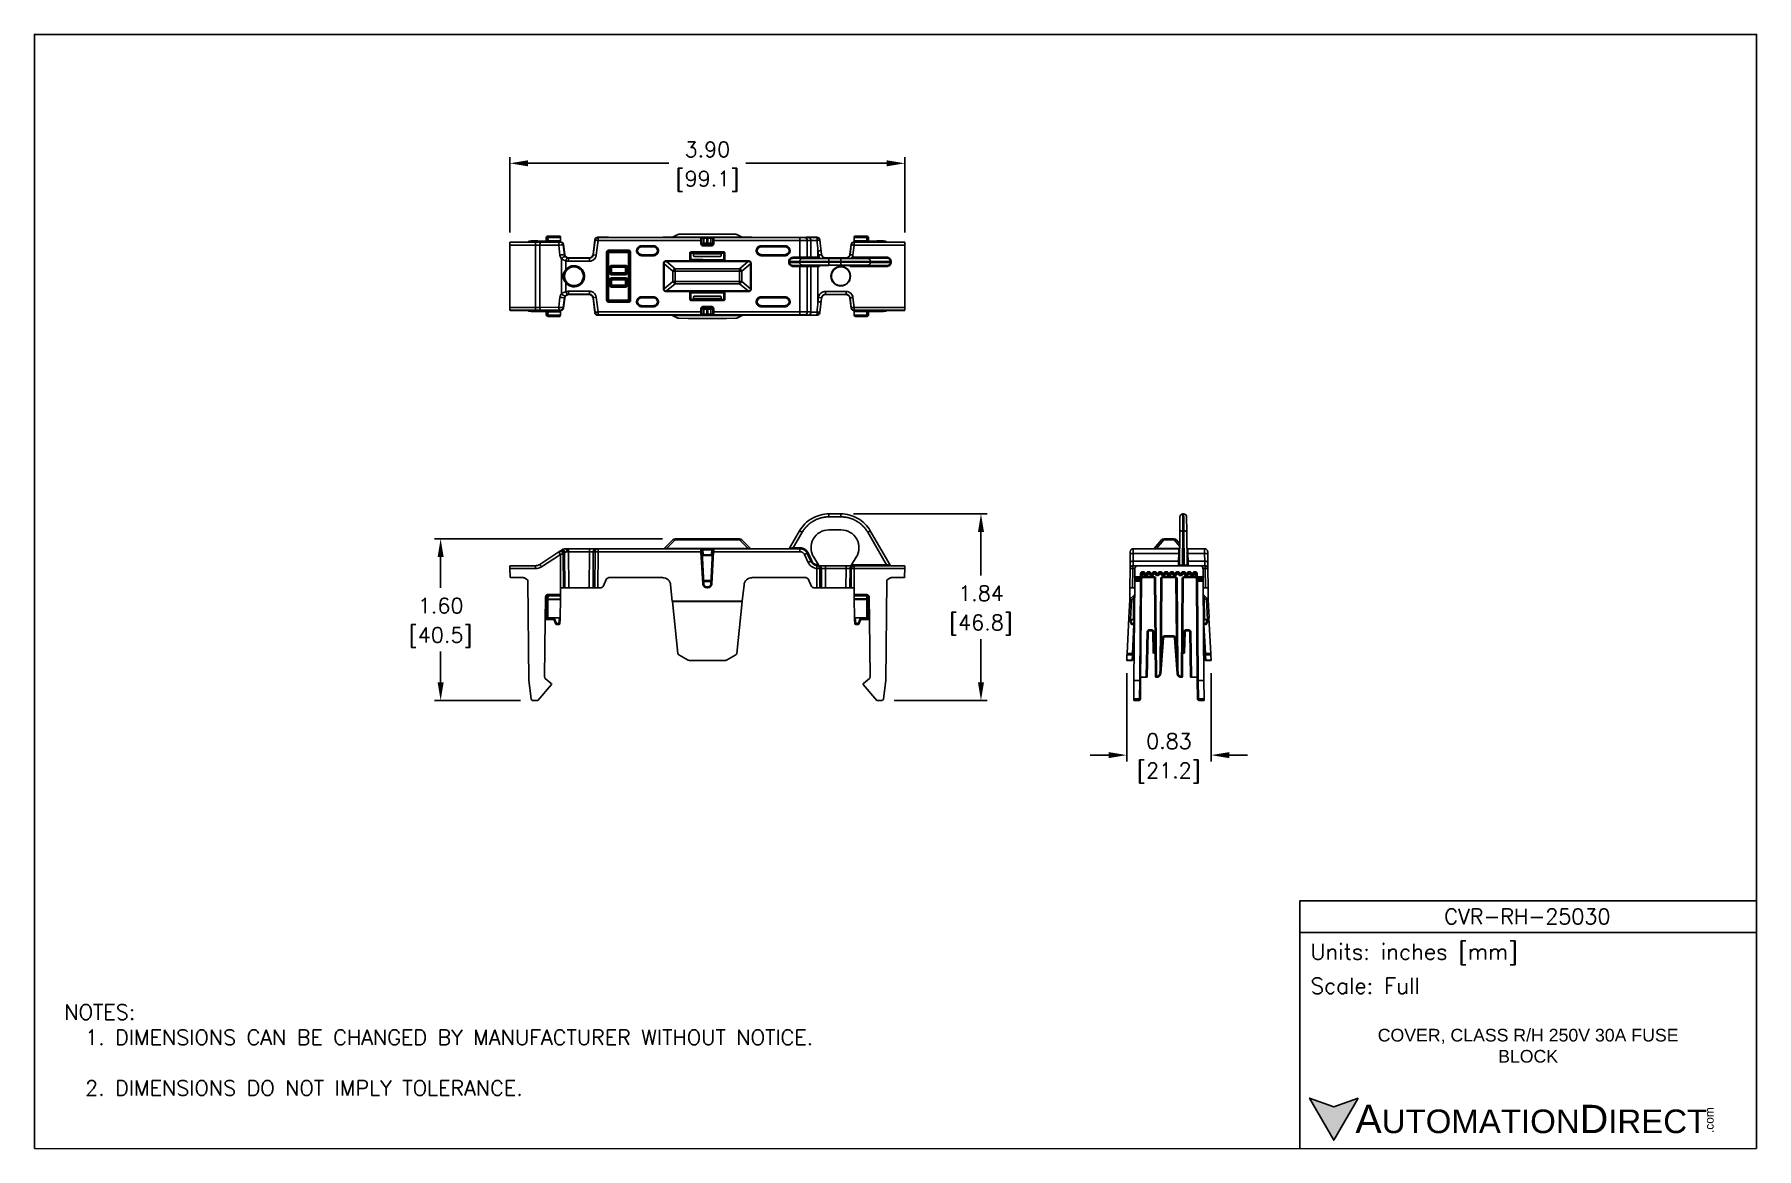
# Paper-space layout 'Layout1' of a CAD drawing. Extents: x 0.1 to 10.3, y 0.1 to 6.7.
# The model-space entities are those that its viewports show. They can reach past a viewport. Long polylines and large blocks are cut down to what shows.
import ezdxf

# ---------------------------------------------------------------- set-up
doc = ezdxf.new("R2010")
doc.units = 0
doc.header["$LTSCALE"] = 4
doc.header["$MEASUREMENT"] = 0
doc.layers.get('0').update_dxf_attribs({"linetype": 'CONTINUOUS'})
doc.layers.get('DEFPOINTS').update_dxf_attribs({"linetype": 'CONTINUOUS'})
doc.layers.add('DIMENSIONS', color=140, linetype='CONTINUOUS')
doc.layers.add('TEXT', color=140, linetype='CONTINUOUS')
doc.styles.add('ROMANS', font='romans.shx')
doc.styles.get("Standard").update_dxf_attribs({"font": 'romans.shx'})
doc.styles.add('型式1', font='')
doc.styles.get('型式1').set_extended_font_data('AR MingtiM BIG-5')
doc.dimstyles.get("Standard").update_dxf_attribs({"dimtxt": 0.15, "dimasz": 0.18, "dimexe": 0.0625, "dimexo": 0.125, "dimgap": 0.0625, "dimtad": 0, "dimtih": 1, "dimtoh": 1, "dimzin": 0, "dimdsep": 46, "dimtxsty": 'Standard', "dimcen": 0, "dimadec": 0, "dimazin": 0, "dimtfac": 1, "dimtofl": 0, "dimtmove": 0, "dimatfit": 3, "dimfxl": 1, "dimtolj": 1, "dimtzin": 0, "dimarcsym": 0})

psp = doc.layouts.get("Layout1")

msp = doc.modelspace()

# ---------------------------------------------------------------- texts
at = {"layer": 'TEXT'}
for s, insert, char_height, width, attachment_point, style in [('CVR-RH-25030', (912.147, -6.242), 0.15, 3.02617, 5, 'ROMANS'), (' Units: inches [mm]', (909.9, -6.616), 0.15543, 4.50977, 4, 'ROMANS'), (' Scale: Full', (909.9, -6.927), 0.15543, 4.50977, 4, 'ROMANS'), ('{\\fArial|b0|i0|c0|p34;\\H0.83333x;COVER, CLASS R/H 250V 30A FUSE BLOCK}', (912.154, -7.519), 0.15, 3.02617, 5, 'ROMANS'), ('{\\fArial|b0|i0|c0|p34;     \\H1.2x;A\\H0.8333x;UTOMATION\\H1.2x;D\\H0.8333x;IRECT}', (909.996, -8.243), 0.23315, 3.94941, 4, '型式1')]:
    msp.add_mtext(s, dxfattribs=dict(at, insert=insert, char_height=char_height, width=width, attachment_point=attachment_point, style=style))
at = {"layer": 'TEXT', "insert": (897.704, -7.111), "char_height": 0.15, "attachment_point": 1, "style": 'ROMANS'}
msp.add_mtext_dynamic_manual_height_columns('NOTES:\\P  1. DIMENSIONS CAN BE CHANGED BY MANUFACTURER WITHOUT NOTICE.\\P\\P  2. DIMENSIONS DO NOT IMPLY TOLERANCE.', width=11.04487, gutter_width=0.75, heights=[0], dxfattribs=at)
at = {"layer": 'TEXT', "insert": (913.901, -8.38), "char_height": 0.08393, "width": 0.24872, "attachment_point": 1, "rotation": 90, "style": '型式1'}
msp.add_mtext('{\\fArial|b0|i0|c0|p34;.com}', dxfattribs=at)

# ---------------------------------------------------------------- blocks, each defined once
blk = doc.blocks.new('*D14')
at = {"layer": 'DEFPOINTS', "color": 0, "transparency": 16777216}
for p in [(906.002, 1.194), (902.101, 0.386), (906.002, 0.386)]:
    blk.add_point(p, dxfattribs=at)
at = {"layer": 'DIMENSIONS', "color": 0, "lineweight": -2, "transparency": 16777216}
for p, q in [((902.101, 0.511), (902.101, 1.256)), ((902.281, 1.194), (903.671, 1.194)), ((905.822, 1.194), (904.432, 1.194)), ((906.002, 0.511), (906.002, 1.256))]:
    blk.add_line(p, q, dxfattribs=at)
at = {"layer": 'DIMENSIONS', "color": 0, "transparency": 16777216}
for points in [[(902.281, 1.224), (902.281, 1.164), (902.101, 1.194)], [(905.822, 1.224), (905.822, 1.164), (906.002, 1.194)]]:
    blk.add_solid(points, dxfattribs=at)
at = {"layer": 'DIMENSIONS', "color": 0, "transparency": 16777216, "char_height": 0.15, "attachment_point": 5}
for s, insert in [('\\A1;3.90', (904.052, 1.331)), ('\\A1;[99.1]', (904.052, 1.017))]:
    blk.add_mtext(s, dxfattribs=dict(at, insert=insert))
blk = doc.blocks.new('*D15')
at = {"layer": 'DEFPOINTS', "color": 0, "transparency": 16777216}
for p in [(905.371, -2.267), (906.753, -2.267), (905.772, -4.11)]:
    blk.add_point(p, dxfattribs=at)
at = {"layer": 'DIMENSIONS', "color": 0, "lineweight": -2, "transparency": 16777216}
for p, q in [((905.496, -2.267), (906.815, -2.267)), ((906.753, -2.447), (906.753, -2.874)), ((906.753, -3.93), (906.753, -3.503)), ((905.897, -4.11), (906.815, -4.11))]:
    blk.add_line(p, q, dxfattribs=at)
at = {"layer": 'DIMENSIONS', "color": 0, "transparency": 16777216}
for points in [[(906.723, -2.447), (906.783, -2.447), (906.753, -2.267)], [(906.723, -3.93), (906.783, -3.93), (906.753, -4.11)]]:
    blk.add_solid(points, dxfattribs=at)
at = {"layer": 'DIMENSIONS', "color": 0, "transparency": 16777216, "char_height": 0.15, "attachment_point": 5}
for s, insert in [('\\A1;1.84', (906.753, -3.051)), ('\\A1;[46.8]', (906.753, -3.365))]:
    blk.add_mtext(s, dxfattribs=dict(at, insert=insert))
blk = doc.blocks.new('*D16')
at = {"layer": 'DEFPOINTS', "color": 0, "transparency": 16777216}
for p in [(903.733, -2.513), (901.419, -4.11), (902.331, -4.11)]:
    blk.add_point(p, dxfattribs=at)
at = {"layer": 'DIMENSIONS', "color": 0, "lineweight": -2, "transparency": 16777216}
for p, q in [((903.608, -2.513), (901.357, -2.513)), ((901.419, -2.693), (901.419, -2.997)), ((901.419, -3.93), (901.419, -3.626)), ((902.206, -4.11), (901.357, -4.11))]:
    blk.add_line(p, q, dxfattribs=at)
at = {"layer": 'DIMENSIONS', "color": 0, "transparency": 16777216}
for points in [[(901.389, -2.693), (901.449, -2.693), (901.419, -2.513)], [(901.389, -3.93), (901.449, -3.93), (901.419, -4.11)]]:
    blk.add_solid(points, dxfattribs=at)
at = {"layer": 'DIMENSIONS', "color": 0, "transparency": 16777216, "char_height": 0.15, "attachment_point": 5}
for s, insert in [('\\A1;1.60', (901.419, -3.174)), ('\\A1;[40.5]', (901.419, -3.488))]:
    blk.add_mtext(s, dxfattribs=dict(at, insert=insert))
blk = doc.blocks.new('*D17')
at = {"layer": 'DEFPOINTS', "color": 0, "transparency": 16777216}
for p in [(908.192, -3.714), (909.025, -3.714), (909.025, -4.649)]:
    blk.add_point(p, dxfattribs=at)
at = {"layer": 'DIMENSIONS', "color": 0, "lineweight": -2, "transparency": 16777216}
for p, q in [((908.192, -3.839), (908.192, -4.711)), ((909.025, -3.839), (909.025, -4.711)), ((908.012, -4.649), (907.832, -4.649)), ((909.205, -4.649), (909.385, -4.649))]:
    blk.add_line(p, q, dxfattribs=at)
at = {"layer": 'DIMENSIONS', "color": 0, "transparency": 16777216}
for points in [[(908.012, -4.619), (908.012, -4.679), (908.192, -4.649)], [(909.205, -4.619), (909.205, -4.679), (909.025, -4.649)]]:
    blk.add_solid(points, dxfattribs=at)
at = {"layer": 'DIMENSIONS', "color": 0, "transparency": 16777216, "char_height": 0.15, "attachment_point": 5}
for s, insert in [('\\A1;0.83', (908.608, -4.511)), ('\\A1;[21.2]', (908.608, -4.825))]:
    blk.add_mtext(s, dxfattribs=dict(at, insert=insert))

# ---------------------------------------------------------------- dimensions: what is measured, and where the dimension line sits
at = {"layer": 'DIMENSIONS'}
for base, p1, p2, picture, middle in [((906.002, 1.194), (902.101, 0.386), (906.002, 0.386), '*D14', (904.052, 1.194)), ((909.025, -4.649), (908.192, -3.714), (909.025, -3.714), '*D17', (908.608, -4.649))]:
    dim = msp.add_linear_dim(base=base, p1=p1, p2=p2, dimstyle='Standard', override={"dimpost": '\\X'}, dxfattribs=at)
    dim.commit()
    dim.dimension.update_dxf_attribs({"geometry": picture, "text_midpoint": middle})
for base, p1, p2, picture, middle in [((906.753, -2.267), (905.772, -4.11), (905.371, -2.267), '*D15', (906.753, -3.189)), ((901.419, -4.11), (903.733, -2.513), (902.331, -4.11), '*D16', (901.419, -3.312))]:
    dim = msp.add_linear_dim(base=base, p1=p1, p2=p2, angle=90, dimstyle='Standard', override={"dimpost": '\\X'}, dxfattribs=at)
    dim.commit()
    dim.dimension.update_dxf_attribs({"geometry": picture, "text_midpoint": middle})

# ---------------------------------------------------------------- hatches: boundary and pattern name
at = {"layer": 'TEXT'}
msp.add_hatch(color=256, dxfattribs=at).paths.add_polyline_path([(910.476, -8.035), (910.236, -8.123), (909.996, -8.035), (910.236, -8.451)])

# ---------------------------------------------------------------- linework, layer by layer
for p, q in [((902.355, 0.386), (902.101, 0.386)), ((902.101, 0.386), (902.101, -0.228)), ((902.104, 0.416), (902.102, 0.415)), ((902.102, 0.415), (902.355, 0.415)), ((902.237, 0.416), (902.114, 0.416)), ((902.271, 0.416), (902.247, 0.416)), ((902.289, 0.425), (902.281, 0.417)), ((902.311, 0.427), (902.289, 0.425)), ((902.378, 0.427), (902.331, 0.427)), ((902.355, 0.415), (902.355, 0.386)), ((902.355, -0.228), (902.355, 0.386)), ((902.46, 0.426), (902.378, 0.427)), ((902.398, -0.228), (902.398, 0.386)), ((902.398, 0.386), (902.585, 0.385)), ((902.601, 0.414), (902.415, 0.415)), ((902.45, 0.42), (902.445, 0.425)), ((902.453, 0.418), (902.451, 0.42)), ((902.452, 0.425), (902.46, 0.425)), ((902.452, 0.425), (902.452, 0.42)), ((902.461, 0.43), (902.461, 0.46)), ((902.461, 0.46), (902.463, 0.45)), ((902.461, 0.43), (902.463, 0.428)), ((902.463, 0.45), (902.463, 0.428)), ((902.478, 0.465), (902.477, 0.475)), ((902.477, 0.475), (902.591, 0.475)), ((902.478, 0.462), (902.478, 0.465)), ((902.602, 0.465), (902.478, 0.465)), ((902.479, 0.428), (902.478, 0.462)), ((902.478, 0.462), (902.602, 0.462)), ((902.478, 0.462), (902.478, 0.462)), ((902.479, 0.424), (902.479, 0.428)), ((902.602, 0.428), (902.479, 0.428)), ((902.479, 0.424), (902.602, 0.424)), ((902.603, 0.418), (902.479, 0.418)), ((902.585, 0.385), (902.597, 0.288)), ((902.6, 0.474), (902.602, 0.465)), ((902.601, 0.414), (902.603, 0.417)), ((902.602, 0.428), (902.602, 0.462)), ((902.603, 0.417), (902.603, 0.418)), ((902.603, 0.417), (902.603, 0.417)), ((902.633, 0.391), (902.63, 0.388)), ((902.642, 0.291), (902.63, 0.388)), ((902.645, 0.294), (902.633, 0.391)), ((902.941, 0.438), (902.923, 0.294)), ((902.944, 0.435), (902.926, 0.291)), ((902.944, 0.435), (902.941, 0.438)), ((902.973, 0.432), (902.955, 0.287)), ((902.97, 0.464), (902.973, 0.461)), ((903.004, 0.464), (902.97, 0.464)), ((902.973, 0.461), (902.973, 0.432)), ((903.989, 0.461), (902.973, 0.461)), ((903.988, 0.432), (902.973, 0.432)), ((903.057, 0.464), (903.022, 0.464)), ((903.611, 0.463), (903.075, 0.463)), ((903.402, 0.38), (903.52, 0.38)), ((903.402, 0.38), (903.402, 0.37)), ((903.402, 0.37), (903.52, 0.37)), ((903.402, 0.37), (903.403, 0.37)), ((903.403, 0.37), (903.52, 0.37)), ((903.52, 0.38), (903.52, 0.37)), ((903.52, 0.37), (903.52, 0.37)), ((903.706, 0.466), (903.689, 0.464)), ((904.397, 0.466), (903.706, 0.466)), ((903.76, 0.492), (903.707, 0.466)), ((903.707, 0.466), (904.397, 0.466)), ((903.863, 0.496), (903.77, 0.493)), ((904.231, 0.496), (903.873, 0.496)), ((903.988, 0.399), (903.988, 0.432)), ((903.998, 0.432), (903.988, 0.432)), ((903.988, 0.399), (903.998, 0.399)), ((903.989, 0.461), (904.006, 0.464)), ((903.998, 0.432), (903.998, 0.399)), ((903.998, 0.399), (904.001, 0.4)), ((903.999, 0.451), (904.016, 0.454)), ((904.001, 0.402), (904.016, 0.404)), ((904.011, 0.39), (904.008, 0.389)), ((904.008, 0.379), (904.008, 0.389)), ((904.095, 0.389), (904.008, 0.389)), ((904.095, 0.379), (904.008, 0.379)), ((904.093, 0.39), (904.011, 0.39)), ((904.016, 0.404), (904.016, 0.454)), ((904.045, 0.464), (904.058, 0.464)), ((904.045, 0.464), (904.045, 0.455)), ((904.045, 0.455), (904.045, 0.405)), ((904.045, 0.455), (904.058, 0.455)), ((904.045, 0.405), (904.058, 0.405)), ((904.058, 0.464), (904.058, 0.455)), ((904.058, 0.405), (904.058, 0.455)), ((904.087, 0.454), (904.087, 0.404)), ((904.087, 0.454), (904.104, 0.451)), ((904.087, 0.404), (904.102, 0.402)), ((904.095, 0.389), (904.093, 0.39)), ((904.095, 0.379), (904.095, 0.389)), ((904.097, 0.464), (904.114, 0.461)), ((904.102, 0.4), (904.105, 0.399)), ((904.105, 0.399), (904.105, 0.432)), ((904.115, 0.432), (904.105, 0.432)), ((904.115, 0.399), (904.105, 0.399)), ((904.966, 0.461), (904.114, 0.461)), ((904.115, 0.432), (904.115, 0.399)), ((904.966, 0.432), (904.115, 0.432)), ((904.333, 0.493), (904.24, 0.496)), ((904.397, 0.466), (904.343, 0.492)), ((904.414, 0.464), (904.397, 0.466)), ((905.028, 0.463), (904.492, 0.463)), ((904.583, 0.38), (904.819, 0.38)), ((904.583, 0.38), (904.583, 0.37)), ((904.583, 0.37), (904.819, 0.37)), ((904.583, 0.37), (904.584, 0.37)), ((904.584, 0.37), (904.819, 0.37)), ((904.819, 0.38), (904.819, 0.37)), ((904.819, 0.37), (904.819, 0.37)), ((904.966, 0.461), (904.966, 0.432)), ((904.966, 0.266), (904.966, 0.432)), ((905.011, 0.461), (905.046, 0.462)), ((905.037, 0.432), (905.073, 0.433)), ((905.037, 0.266), (905.037, 0.432)), ((905.081, 0.464), (905.046, 0.464)), ((905.073, 0.433), (905.073, 0.267)), ((905.099, 0.464), (905.133, 0.464)), ((905.131, 0.463), (905.133, 0.464)), ((905.161, 0.437), (905.162, 0.438)), ((905.18, 0.294), (905.162, 0.438)), ((905.459, 0.294), (905.471, 0.391)), ((905.472, 0.39), (905.46, 0.292)), ((905.472, 0.39), (905.471, 0.391)), ((905.489, 0.289), (905.501, 0.386)), ((905.501, 0.418), (905.5, 0.417)), ((905.5, 0.417), (905.501, 0.415)), ((905.501, 0.465), (905.504, 0.474)), ((905.625, 0.465), (905.501, 0.465)), ((905.501, 0.463), (905.625, 0.463)), ((905.501, 0.463), (905.501, 0.43)), ((905.625, 0.43), (905.501, 0.43)), ((905.501, 0.425), (905.625, 0.425)), ((905.625, 0.418), (905.501, 0.418)), ((905.501, 0.415), (905.501, 0.386)), ((906.002, 0.415), (905.501, 0.415)), ((905.501, 0.386), (906.002, 0.386)), ((905.512, 0.475), (905.626, 0.475)), ((905.626, 0.475), (905.625, 0.465)), ((905.625, 0.465), (905.625, 0.463)), ((905.625, 0.463), (905.625, 0.43)), ((905.64, 0.428), (905.641, 0.45)), ((905.64, 0.428), (905.642, 0.43)), ((905.641, 0.45), (905.642, 0.46)), ((905.642, 0.46), (905.642, 0.43)), ((905.725, 0.427), (905.643, 0.426)), ((905.644, 0.425), (905.652, 0.425)), ((905.652, 0.42), (905.65, 0.418)), ((905.652, 0.42), (905.652, 0.425)), ((905.659, 0.425), (905.654, 0.42)), ((905.772, 0.427), (905.725, 0.427)), ((905.814, 0.425), (905.792, 0.427)), ((905.823, 0.417), (905.814, 0.425)), ((905.857, 0.416), (905.832, 0.416)), ((905.99, 0.416), (905.867, 0.416)), ((905.999, 0.416), (906.002, 0.415)), ((906.002, 0.386), (906.002, -0.228)), ((902.611, 0.252), (902.611, -0.094)), ((902.642, 0.291), (902.645, 0.294)), ((902.655, 0.232), (902.655, 0.145)), ((902.684, 0.26), (902.681, 0.257)), ((902.887, 0.257), (902.681, 0.257)), ((902.681, 0.227), (902.681, 0.257)), ((902.887, 0.227), (902.681, 0.227)), ((902.884, 0.26), (902.684, 0.26)), ((902.887, 0.257), (902.884, 0.26)), ((902.887, 0.227), (902.887, 0.257)), ((902.923, 0.294), (902.926, 0.291)), ((902.955, 0.287), (902.926, 0.291)), ((903.057, -0.157), (903.057, 0.316)), ((903.067, 0.316), (903.057, 0.316)), ((903.067, -0.157), (903.067, 0.316)), ((903.067, 0.315), (903.067, 0.316)), ((903.067, -0.157), (903.067, 0.315)), ((903.067, 0.315), (903.077, 0.315)), ((903.077, 0.335), (903.274, 0.335)), ((903.077, 0.335), (903.077, 0.326)), ((903.077, 0.326), (903.274, 0.326)), ((903.077, 0.326), (903.077, 0.325)), ((903.077, 0.325), (903.274, 0.325)), ((903.077, 0.315), (903.077, 0.325)), ((903.077, 0.315), (903.077, -0.157)), ((903.274, 0.315), (903.077, 0.315)), ((903.107, 0.186), (903.106, 0.186)), ((903.245, 0.186), (903.107, 0.186)), ((903.107, 0.177), (903.107, 0.186)), ((903.107, 0.177), (903.245, 0.177)), ((903.107, 0.177), (903.107, 0.167)), ((903.244, 0.167), (903.245, 0.177)), ((903.245, 0.186), (903.245, 0.186)), ((903.245, 0.177), (903.245, 0.186)), ((903.274, 0.335), (903.274, 0.326)), ((903.274, 0.325), (903.274, 0.326)), ((903.274, 0.315), (903.274, 0.325)), ((903.274, 0.315), (903.284, 0.315)), ((903.274, -0.157), (903.274, 0.315)), ((903.284, 0.316), (903.284, -0.157)), ((903.294, 0.316), (903.284, 0.316)), ((903.284, 0.316), (903.284, 0.315)), ((903.284, 0.315), (903.284, -0.157)), ((903.294, 0.316), (903.294, -0.157)), ((903.363, 0.331), (903.363, 0.331)), ((903.52, 0.292), (903.402, 0.292)), ((903.402, 0.282), (903.402, 0.292)), ((903.403, 0.292), (903.402, 0.292)), ((903.52, 0.282), (903.402, 0.282)), ((903.52, 0.292), (903.403, 0.292)), ((903.52, 0.292), (903.52, 0.282)), ((903.52, 0.292), (903.52, 0.292)), ((903.559, 0.331), (903.559, 0.331)), ((903.625, 0.203), (903.618, 0.203)), ((903.618, -0.045), (903.618, 0.203)), ((903.625, 0.203), (903.712, 0.13)), ((903.625, 0.203), (903.625, -0.045)), ((903.649, 0.231), (903.649, 0.224)), ((903.649, 0.231), (904.455, 0.231)), ((903.733, 0.153), (903.649, 0.224)), ((904.455, 0.224), (903.649, 0.224)), ((903.879, 0.247), (903.879, 0.304)), ((903.879, 0.304), (903.888, 0.304)), ((903.879, 0.247), (903.888, 0.247)), ((903.883, 0.316), (903.89, 0.309)), ((903.888, 0.304), (903.888, 0.247)), ((903.89, 0.302), (903.888, 0.304)), ((903.888, 0.247), (903.89, 0.249)), ((903.89, 0.257), (903.89, 0.302)), ((903.89, 0.25), (903.89, 0.251)), ((903.894, 0.32), (904.209, 0.32)), ((903.894, 0.32), (903.894, 0.31)), ((903.894, 0.31), (904.209, 0.31)), ((903.894, 0.31), (903.896, 0.308)), ((903.896, 0.243), (903.894, 0.242)), ((903.894, 0.232), (903.894, 0.242)), ((904.209, 0.242), (903.894, 0.242)), ((904.209, 0.232), (903.894, 0.232)), ((903.896, 0.308), (903.915, 0.308)), ((903.996, 0.243), (903.896, 0.243)), ((903.915, 0.308), (904.188, 0.308)), ((903.915, 0.301), (903.915, 0.308)), ((904.188, 0.301), (903.915, 0.301)), ((903.915, 0.285), (903.915, 0.301)), ((904.178, 0.275), (903.925, 0.275)), ((904.006, 0.242), (904.006, 0.243)), ((904.209, 0.242), (904.012, 0.242)), ((904.188, 0.308), (904.207, 0.308)), ((904.188, 0.308), (904.188, 0.301)), ((904.188, 0.301), (904.188, 0.285)), ((904.207, 0.308), (904.209, 0.31)), ((904.209, 0.32), (904.209, 0.31)), ((904.209, 0.232), (904.209, 0.242)), ((904.209, 0.242), (904.209, 0.242)), ((904.215, 0.304), (904.213, 0.302)), ((904.213, 0.302), (904.214, 0.301)), ((904.22, 0.236), (904.213, 0.243)), ((904.215, 0.247), (904.215, 0.304)), ((904.215, 0.304), (904.225, 0.304)), ((904.215, 0.295), (904.215, 0.248)), ((904.215, 0.248), (904.215, 0.247)), ((904.225, 0.247), (904.215, 0.247)), ((904.225, 0.304), (904.225, 0.247)), ((904.455, 0.224), (904.37, 0.153)), ((904.391, 0.13), (904.478, 0.203)), ((904.455, 0.224), (904.455, 0.231)), ((904.474, 0.218), (904.479, 0.222)), ((904.478, -0.045), (904.478, 0.203)), ((904.478, 0.203), (904.485, 0.203)), ((904.485, 0.203), (904.485, -0.045)), ((904.544, 0.331), (904.544, 0.331)), ((904.819, 0.292), (904.583, 0.292)), ((904.583, 0.282), (904.583, 0.292)), ((904.584, 0.292), (904.583, 0.292)), ((904.819, 0.282), (904.583, 0.282)), ((904.819, 0.292), (904.584, 0.292)), ((904.819, 0.292), (904.819, 0.282)), ((904.819, 0.292), (904.819, 0.292)), ((904.863, 0.227), (904.855, 0.227)), ((904.855, 0.215), (904.855, 0.227)), ((904.863, 0.227), (904.855, 0.227)), ((904.855, 0.227), (904.855, 0.227)), ((904.863, 0.215), (904.855, 0.215)), ((904.858, 0.331), (904.859, 0.331)), ((904.863, 0.227), (904.963, 0.225)), ((904.863, 0.215), (904.863, 0.227)), ((904.963, 0.216), (904.863, 0.215)), ((904.9, 0.256), (904.9, 0.266)), ((904.9, 0.266), (904.966, 0.266)), ((904.9, 0.256), (904.988, 0.255)), ((904.966, 0.256), (904.9, 0.256)), ((904.988, 0.187), (904.9, 0.185)), ((904.9, 0.185), (904.966, 0.185)), ((904.9, 0.185), (904.9, 0.176)), ((904.966, 0.176), (904.9, 0.176)), ((904.963, 0.225), (904.963, 0.216)), ((904.966, 0.266), (904.966, 0.256)), ((904.966, 0.176), (904.966, 0.185)), ((904.966, -0.274), (904.966, 0.176)), ((905.073, 0.267), (905.037, 0.266)), ((905.037, -0.274), (905.037, 0.175)), ((905.037, 0.175), (905.073, 0.175)), ((905.082, 0.257), (905.046, 0.257)), ((905.046, 0.185), (905.082, 0.184)), ((905.073, 0.175), (905.073, -0.274)), ((905.094, 0.257), (905.136, 0.258)), ((905.102, 0.186), (905.102, 0.185)), ((905.148, 0.184), (905.102, 0.185)), ((905.144, 0.266), (905.144, 0.329)), ((905.144, 0.329), (905.15, 0.289)), ((905.144, 0.184), (905.148, 0.184)), ((905.144, 0.174), (905.144, 0.184)), ((905.144, 0.174), (905.144, -0.171)), ((905.16, 0.174), (905.144, 0.174)), ((905.15, 0.289), (905.179, 0.292)), ((905.152, 0.183), (905.152, 0.187)), ((905.16, 0.174), (905.16, 0.187)), ((905.174, 0.333), (905.179, 0.292)), ((905.179, 0.292), (905.18, 0.294)), ((905.219, 0.26), (905.218, 0.258)), ((905.421, 0.258), (905.218, 0.258)), ((905.218, 0.258), (905.218, 0.255)), ((905.219, 0.26), (905.419, 0.26)), ((905.371, 0.255), (905.252, 0.255)), ((905.252, 0.254), (905.252, 0.224)), ((905.252, 0.254), (905.371, 0.254)), ((905.252, 0.224), (905.371, 0.224)), ((905.252, 0.224), (905.252, 0.218)), ((905.371, 0.218), (905.252, 0.218)), ((905.252, 0.188), (905.252, 0.218)), ((905.371, 0.188), (905.252, 0.188)), ((905.252, 0.187), (905.371, 0.187)), ((905.371, 0.254), (905.371, 0.224)), ((905.371, 0.224), (905.371, 0.218)), ((905.371, 0.188), (905.371, 0.218)), ((905.421, 0.258), (905.419, 0.26)), ((905.421, 0.258), (905.421, 0.255)), ((905.459, 0.294), (905.46, 0.292)), ((905.463, 0.187), (905.463, 0.174)), ((905.82, 0.174), (905.463, 0.174)), ((905.472, 0.187), (905.472, 0.183)), ((905.521, 0.185), (905.475, 0.184)), ((905.475, 0.184), (905.82, 0.184)), ((905.487, 0.258), (905.487, 0.267)), ((905.487, 0.267), (905.82, 0.267)), ((905.487, 0.258), (905.529, 0.257)), ((905.82, 0.258), (905.487, 0.258)), ((905.521, 0.185), (905.521, 0.186)), ((905.635, 0.255), (905.82, 0.258)), ((905.82, 0.184), (905.635, 0.187)), ((905.66, 0.225), (905.856, 0.228)), ((905.66, 0.216), (905.66, 0.225)), ((905.856, 0.213), (905.66, 0.216)), ((905.82, 0.258), (905.82, 0.267)), ((905.82, 0.174), (905.82, 0.184)), ((905.856, 0.228), (905.856, 0.213)), ((905.865, 0.228), (905.856, 0.228)), ((905.865, 0.213), (905.856, 0.213)), ((905.856, 0.213), (905.865, 0.213)), ((905.865, 0.213), (905.865, 0.228)), ((905.865, 0.213), (905.865, 0.213)), ((902.655, 0.013), (902.655, -0.074)), ((903.087, 0.164), (903.087, 0.116)), ((903.097, 0.164), (903.087, 0.164)), ((903.097, 0.116), (903.087, 0.116)), ((903.087, 0.042), (903.087, -0.006)), ((903.097, 0.042), (903.087, 0.042)), ((903.097, 0.116), (903.097, 0.164)), ((903.097, 0.161), (903.097, 0.164)), ((903.097, 0.12), (903.097, 0.161)), ((903.097, 0.116), (903.097, 0.12)), ((903.097, -0.006), (903.097, 0.042)), ((903.097, 0.039), (903.097, 0.042)), ((903.097, -0.002), (903.097, 0.039)), ((903.107, 0.064), (903.106, 0.064)), ((903.113, 0.167), (903.107, 0.167)), ((903.107, 0.167), (903.107, 0.113)), ((903.107, 0.119), (903.107, 0.161)), ((903.107, 0.113), (903.107, 0.103)), ((903.107, 0.113), (903.113, 0.113)), ((903.107, 0.103), (903.107, 0.094)), ((903.245, 0.103), (903.107, 0.103)), ((903.107, 0.094), (903.245, 0.094)), ((903.245, 0.064), (903.107, 0.064)), ((903.107, 0.055), (903.107, 0.064)), ((903.107, 0.055), (903.245, 0.055)), ((903.107, 0.055), (903.107, 0.045)), ((903.113, 0.045), (903.107, 0.045)), ((903.107, 0.045), (903.107, -0.009)), ((903.107, -0.003), (903.107, 0.039)), ((903.113, 0.167), (903.238, 0.167)), ((903.238, 0.113), (903.113, 0.113)), ((903.113, 0.045), (903.238, 0.045)), ((903.244, 0.167), (903.238, 0.167)), ((903.238, 0.113), (903.244, 0.113)), ((903.244, 0.045), (903.238, 0.045)), ((903.244, 0.113), (903.244, 0.167)), ((903.244, 0.161), (903.244, 0.119)), ((903.245, 0.103), (903.244, 0.113)), ((903.244, 0.045), (903.245, 0.055)), ((903.244, -0.009), (903.244, 0.045)), ((903.244, 0.039), (903.244, -0.003)), ((903.245, 0.103), (903.245, 0.094)), ((903.245, 0.064), (903.245, 0.064)), ((903.245, 0.055), (903.245, 0.064)), ((903.254, 0.164), (903.254, 0.116)), ((903.254, 0.164), (903.264, 0.164)), ((903.254, 0.164), (903.254, 0.161)), ((903.254, 0.161), (903.254, 0.12)), ((903.254, 0.12), (903.254, 0.116)), ((903.254, 0.116), (903.264, 0.116)), ((903.254, 0.042), (903.254, -0.006)), ((903.254, 0.042), (903.264, 0.042)), ((903.254, 0.042), (903.254, 0.039)), ((903.254, 0.039), (903.254, -0.002)), ((903.264, 0.116), (903.264, 0.164)), ((903.264, -0.006), (903.264, 0.042)), ((903.712, 0.028), (903.625, -0.045)), ((903.649, -0.066), (903.733, 0.005)), ((903.712, 0.13), (903.712, 0.028)), ((903.733, 0.13), (903.712, 0.13)), ((903.712, 0.028), (903.733, 0.028)), ((904.37, 0.153), (903.733, 0.153)), ((903.733, 0.153), (903.733, 0.13)), ((903.733, 0.13), (904.37, 0.13)), ((903.733, 0.028), (903.733, 0.13)), ((904.37, 0.028), (903.733, 0.028)), ((903.733, 0.028), (903.733, 0.005)), ((903.733, 0.005), (904.37, 0.005)), ((904.37, 0.13), (904.37, 0.153)), ((904.37, 0.13), (904.37, 0.028)), ((904.391, 0.13), (904.37, 0.13)), ((904.37, 0.028), (904.391, 0.028)), ((904.37, 0.005), (904.37, 0.028)), ((904.37, 0.005), (904.455, -0.066)), ((904.391, 0.028), (904.391, 0.13)), ((904.478, -0.045), (904.391, 0.028)), ((902.597, -0.129), (902.585, -0.226)), ((902.63, -0.23), (902.642, -0.133)), ((902.645, -0.136), (902.633, -0.233)), ((902.645, -0.136), (902.642, -0.133)), ((902.681, -0.069), (902.887, -0.069)), ((902.681, -0.069), (902.681, -0.098)), ((902.681, -0.098), (902.887, -0.098)), ((902.681, -0.098), (902.684, -0.101)), ((902.684, -0.101), (902.884, -0.101)), ((902.884, -0.101), (902.887, -0.098)), ((902.887, -0.069), (902.887, -0.098)), ((902.926, -0.133), (902.923, -0.136)), ((902.923, -0.136), (902.941, -0.28)), ((902.955, -0.129), (902.926, -0.133)), ((902.926, -0.133), (902.944, -0.277)), ((902.955, -0.129), (902.973, -0.274)), ((903.057, -0.157), (903.067, -0.157)), ((903.067, -0.157), (903.067, -0.157)), ((903.077, -0.157), (903.067, -0.157)), ((903.077, -0.157), (903.077, -0.167)), ((903.077, -0.157), (903.274, -0.157)), ((903.274, -0.167), (903.077, -0.167)), ((903.077, -0.177), (903.077, -0.167)), ((903.077, -0.167), (903.077, -0.167)), ((903.274, -0.167), (903.077, -0.167)), ((903.097, -0.006), (903.087, -0.006)), ((903.097, -0.006), (903.097, -0.002)), ((903.107, -0.009), (903.107, -0.019)), ((903.107, -0.009), (903.113, -0.009)), ((903.107, -0.019), (903.107, -0.028)), ((903.245, -0.019), (903.107, -0.019)), ((903.107, -0.028), (903.245, -0.028)), ((903.238, -0.009), (903.113, -0.009)), ((903.238, -0.009), (903.244, -0.009)), ((903.245, -0.019), (903.244, -0.009)), ((903.245, -0.019), (903.245, -0.028)), ((903.254, -0.002), (903.254, -0.006)), ((903.254, -0.006), (903.264, -0.006)), ((903.274, -0.157), (903.274, -0.167)), ((903.274, -0.157), (903.284, -0.157)), ((903.274, -0.177), (903.274, -0.167)), ((903.274, -0.167), (903.274, -0.167)), ((903.294, -0.157), (903.284, -0.157)), ((903.284, -0.157), (903.284, -0.157)), ((903.402, -0.124), (903.52, -0.124)), ((903.402, -0.124), (903.402, -0.134)), ((903.402, -0.134), (903.52, -0.134)), ((903.402, -0.134), (903.403, -0.134)), ((903.403, -0.134), (903.52, -0.134)), ((903.52, -0.124), (903.52, -0.134)), ((903.52, -0.134), (903.52, -0.134)), ((903.625, -0.045), (903.618, -0.045)), ((903.629, -0.059), (903.625, -0.063)), ((903.649, -0.066), (904.455, -0.066)), ((903.649, -0.066), (903.649, -0.073)), ((904.455, -0.073), (903.649, -0.073)), ((903.879, -0.146), (903.879, -0.089)), ((903.879, -0.089), (903.888, -0.089)), ((903.879, -0.146), (903.888, -0.146)), ((903.883, -0.078), (903.89, -0.085)), ((903.888, -0.089), (903.888, -0.146)), ((903.889, -0.09), (903.888, -0.089)), ((903.888, -0.146), (903.89, -0.144)), ((903.889, -0.136), (903.889, -0.09)), ((903.89, -0.144), (903.889, -0.142)), ((903.894, -0.074), (904.209, -0.074)), ((903.894, -0.074), (903.894, -0.083)), ((903.894, -0.083), (904.209, -0.083)), ((903.894, -0.083), (903.895, -0.084)), ((903.896, -0.15), (903.894, -0.152)), ((904.209, -0.152), (903.894, -0.152)), ((903.894, -0.162), (903.894, -0.152)), ((904.209, -0.162), (903.894, -0.162)), ((903.895, -0.084), (904.209, -0.084)), ((903.915, -0.15), (903.896, -0.15)), ((903.915, -0.142), (903.915, -0.127)), ((903.915, -0.142), (904.188, -0.142)), ((903.915, -0.15), (903.915, -0.142)), ((904.188, -0.15), (903.915, -0.15)), ((903.925, -0.117), (904.178, -0.117)), ((904.188, -0.127), (904.188, -0.142)), ((904.188, -0.142), (904.188, -0.15)), ((904.207, -0.15), (904.188, -0.15)), ((904.209, -0.152), (904.207, -0.15)), ((904.209, -0.074), (904.209, -0.083)), ((904.209, -0.084), (904.209, -0.083)), ((904.209, -0.152), (904.209, -0.162)), ((904.22, -0.078), (904.213, -0.085)), ((904.214, -0.142), (904.213, -0.144)), ((904.213, -0.144), (904.215, -0.146)), ((904.22, -0.157), (904.213, -0.15)), ((904.215, -0.146), (904.215, -0.089)), ((904.225, -0.089), (904.215, -0.089)), ((904.215, -0.089), (904.215, -0.09)), ((904.215, -0.09), (904.215, -0.136)), ((904.225, -0.146), (904.215, -0.146)), ((904.225, -0.089), (904.225, -0.146)), ((904.455, -0.066), (904.455, -0.073)), ((904.478, -0.045), (904.485, -0.045)), ((904.583, -0.124), (904.819, -0.124)), ((904.583, -0.124), (904.583, -0.134)), ((904.583, -0.134), (904.819, -0.134)), ((904.583, -0.134), (904.584, -0.134)), ((904.584, -0.134), (904.819, -0.134)), ((904.819, -0.124), (904.819, -0.134)), ((904.819, -0.134), (904.819, -0.134)), ((905.15, -0.131), (905.144, -0.171)), ((905.179, -0.134), (905.15, -0.131)), ((905.162, -0.28), (905.18, -0.136)), ((905.179, -0.134), (905.174, -0.175)), ((905.18, -0.136), (905.179, -0.134)), ((905.421, -0.07), (905.218, -0.07)), ((905.218, -0.1), (905.218, -0.07)), ((905.218, -0.1), (905.421, -0.1)), ((905.218, -0.1), (905.219, -0.101)), ((905.419, -0.101), (905.219, -0.101)), ((905.419, -0.101), (905.421, -0.1)), ((905.421, -0.1), (905.421, -0.07)), ((905.46, -0.134), (905.459, -0.136)), ((905.471, -0.233), (905.459, -0.136)), ((905.46, -0.134), (905.472, -0.231)), ((905.501, -0.228), (905.489, -0.131)), ((902.101, -0.228), (902.355, -0.228)), ((902.102, -0.257), (902.104, -0.258)), ((902.355, -0.257), (902.102, -0.257)), ((902.114, -0.258), (902.237, -0.258)), ((902.271, -0.258), (902.247, -0.258)), ((902.281, -0.258), (902.289, -0.267)), ((902.289, -0.267), (902.311, -0.268)), ((902.331, -0.269), (902.378, -0.269)), ((902.355, -0.228), (902.355, -0.257)), ((902.378, -0.269), (902.46, -0.268)), ((902.585, -0.226), (902.398, -0.228)), ((902.415, -0.257), (902.601, -0.256)), ((902.445, -0.267), (902.45, -0.262)), ((902.451, -0.262), (902.453, -0.26)), ((902.452, -0.262), (902.452, -0.267)), ((902.46, -0.267), (902.452, -0.267)), ((902.463, -0.27), (902.461, -0.271)), ((902.461, -0.271), (902.461, -0.302)), ((902.463, -0.292), (902.461, -0.302)), ((902.463, -0.27), (902.463, -0.292)), ((902.477, -0.317), (902.478, -0.307)), ((902.591, -0.317), (902.477, -0.317)), ((902.478, -0.304), (902.479, -0.272)), ((902.602, -0.304), (902.478, -0.304)), ((902.478, -0.304), (902.478, -0.304)), ((902.478, -0.307), (902.478, -0.304)), ((902.478, -0.307), (902.602, -0.307)), ((902.479, -0.26), (902.603, -0.26)), ((902.602, -0.267), (902.479, -0.267)), ((902.479, -0.272), (902.602, -0.272)), ((902.602, -0.307), (902.6, -0.316)), ((902.603, -0.259), (902.601, -0.256)), ((902.602, -0.304), (902.602, -0.272)), ((902.603, -0.26), (902.603, -0.259)), ((902.63, -0.23), (902.633, -0.233)), ((902.941, -0.28), (902.944, -0.277)), ((902.973, -0.303), (902.97, -0.306)), ((903.004, -0.306), (902.97, -0.306)), ((902.973, -0.274), (903.988, -0.274)), ((902.973, -0.274), (902.973, -0.303)), ((902.973, -0.303), (903.989, -0.303)), ((903.022, -0.306), (903.057, -0.305)), ((903.075, -0.305), (903.611, -0.305)), ((903.274, -0.177), (903.077, -0.177)), ((903.363, -0.173), (903.363, -0.173)), ((903.52, -0.212), (903.402, -0.212)), ((903.402, -0.222), (903.402, -0.212)), ((903.403, -0.212), (903.402, -0.212)), ((903.52, -0.222), (903.402, -0.222)), ((903.52, -0.212), (903.403, -0.212)), ((903.52, -0.212), (903.52, -0.222)), ((903.52, -0.212), (903.52, -0.212)), ((903.559, -0.173), (903.559, -0.173)), ((903.689, -0.306), (903.706, -0.307)), ((903.706, -0.307), (904.397, -0.307)), ((904.397, -0.307), (903.707, -0.307)), ((903.707, -0.307), (903.76, -0.334)), ((903.77, -0.335), (903.863, -0.338)), ((903.873, -0.338), (904.231, -0.338)), ((903.988, -0.274), (903.988, -0.241)), ((903.988, -0.241), (903.998, -0.241)), ((903.988, -0.274), (903.998, -0.274)), ((904.006, -0.306), (903.989, -0.303)), ((903.998, -0.274), (903.998, -0.241)), ((903.998, -0.241), (904.001, -0.241)), ((904.016, -0.296), (903.999, -0.293)), ((904.001, -0.244), (904.016, -0.246)), ((904.008, -0.221), (904.095, -0.221)), ((904.008, -0.221), (904.008, -0.231)), ((904.008, -0.231), (904.095, -0.231)), ((904.008, -0.231), (904.011, -0.231)), ((904.011, -0.231), (904.093, -0.231)), ((904.016, -0.246), (904.016, -0.296)), ((904.045, -0.246), (904.045, -0.296)), ((904.045, -0.246), (904.058, -0.246)), ((904.045, -0.306), (904.045, -0.296)), ((904.058, -0.296), (904.045, -0.296)), ((904.058, -0.306), (904.045, -0.306)), ((904.058, -0.246), (904.058, -0.296)), ((904.058, -0.306), (904.058, -0.296)), ((904.087, -0.246), (904.102, -0.244)), ((904.087, -0.246), (904.087, -0.296)), ((904.104, -0.293), (904.087, -0.296)), ((904.093, -0.231), (904.095, -0.231)), ((904.095, -0.221), (904.095, -0.231)), ((904.114, -0.303), (904.097, -0.306)), ((904.102, -0.241), (904.105, -0.241)), ((904.105, -0.241), (904.105, -0.274)), ((904.115, -0.241), (904.105, -0.241)), ((904.105, -0.274), (904.115, -0.274)), ((904.114, -0.303), (904.966, -0.303)), ((904.115, -0.241), (904.115, -0.274)), ((904.115, -0.274), (904.966, -0.274)), ((904.24, -0.338), (904.333, -0.335)), ((904.343, -0.334), (904.397, -0.307)), ((904.397, -0.307), (904.414, -0.306)), ((904.492, -0.305), (905.028, -0.305)), ((904.544, -0.173), (904.544, -0.173)), ((904.819, -0.212), (904.583, -0.212)), ((904.583, -0.222), (904.583, -0.212)), ((904.584, -0.212), (904.583, -0.212)), ((904.819, -0.222), (904.583, -0.222)), ((904.819, -0.212), (904.584, -0.212)), ((904.819, -0.212), (904.819, -0.222)), ((904.819, -0.212), (904.819, -0.212)), ((904.858, -0.173), (904.859, -0.173)), ((904.966, -0.274), (904.966, -0.303)), ((905.046, -0.304), (905.011, -0.303)), ((905.073, -0.274), (905.037, -0.274)), ((905.046, -0.305), (905.081, -0.306)), ((905.133, -0.306), (905.099, -0.306)), ((905.133, -0.306), (905.131, -0.304)), ((905.162, -0.28), (905.161, -0.279)), ((905.471, -0.233), (905.472, -0.231)), ((905.501, -0.257), (905.5, -0.259)), ((905.5, -0.259), (905.501, -0.26)), ((905.5, -0.259), (905.5, -0.259)), ((906.002, -0.228), (905.501, -0.228)), ((905.501, -0.228), (905.501, -0.257)), ((905.501, -0.257), (906.002, -0.257)), ((905.501, -0.26), (905.625, -0.26)), ((905.625, -0.266), (905.501, -0.266)), ((905.501, -0.27), (905.625, -0.27)), ((905.501, -0.27), (905.501, -0.304)), ((905.625, -0.304), (905.501, -0.304)), ((905.501, -0.307), (905.625, -0.307)), ((905.504, -0.316), (905.501, -0.307)), ((905.626, -0.317), (905.512, -0.317)), ((905.625, -0.266), (905.625, -0.27)), ((905.625, -0.27), (905.625, -0.304)), ((905.625, -0.304), (905.625, -0.307)), ((905.625, -0.307), (905.626, -0.317)), ((905.641, -0.292), (905.64, -0.27)), ((905.642, -0.271), (905.64, -0.27)), ((905.642, -0.302), (905.641, -0.292)), ((905.642, -0.271), (905.642, -0.302)), ((905.643, -0.268), (905.725, -0.269)), ((905.652, -0.267), (905.644, -0.267)), ((905.65, -0.26), (905.652, -0.262)), ((905.652, -0.267), (905.652, -0.262)), ((905.654, -0.262), (905.659, -0.267)), ((905.725, -0.269), (905.772, -0.269)), ((905.792, -0.268), (905.814, -0.267)), ((905.814, -0.267), (905.823, -0.258)), ((905.857, -0.258), (905.832, -0.258)), ((905.867, -0.258), (905.99, -0.258)), ((906.002, -0.257), (905.999, -0.258)), ((905.252, -2.297), (905.252, -2.267)), ((905.371, -2.267), (905.252, -2.267)), ((905.371, -2.297), (905.252, -2.297)), ((905.371, -2.297), (905.371, -2.267)), ((908.753, -2.267), (908.747, -2.267)), ((903.712, -2.522), (903.625, -2.609)), ((903.649, -2.608), (903.733, -2.524)), ((903.733, -2.513), (903.733, -2.524)), ((904.37, -2.513), (903.733, -2.513)), ((903.733, -2.524), (904.37, -2.524)), ((904.37, -2.524), (904.37, -2.513)), ((904.37, -2.524), (904.455, -2.608)), ((904.478, -2.609), (904.391, -2.522)), ((904.963, -2.435), (904.863, -2.607)), ((904.988, -2.449), (904.9, -2.602)), ((905.252, -2.425), (905.371, -2.425)), ((905.82, -2.769), (905.635, -2.449)), ((905.856, -2.774), (905.66, -2.435)), ((908.535, -2.524), (908.464, -2.608)), ((908.484, -2.609), (908.557, -2.522)), ((908.557, -2.513), (908.557, -2.522)), ((908.66, -2.513), (908.557, -2.513)), ((908.557, -2.522), (908.66, -2.522)), ((908.66, -2.522), (908.66, -2.513)), ((908.66, -2.522), (908.715, -2.588)), ((908.715, -2.563), (908.682, -2.524)), ((908.713, -2.769), (908.716, -2.449)), ((908.743, -2.774), (908.746, -2.435)), ((908.746, -2.435), (908.755, -2.435)), ((908.755, -2.435), (908.758, -2.774)), ((908.784, -2.449), (908.787, -2.769)), ((902.585, -2.643), (902.398, -2.766)), ((902.415, -2.79), (902.601, -2.667)), ((902.597, -2.635), (902.585, -2.643)), ((902.603, -3.001), (902.601, -2.667)), ((902.63, -2.667), (902.642, -2.659)), ((902.63, -2.667), (902.633, -2.996)), ((902.645, -2.996), (902.642, -2.659)), ((902.681, -2.612), (902.681, -2.641)), ((902.681, -2.612), (902.887, -2.612)), ((902.681, -2.641), (902.684, -2.996)), ((902.681, -2.641), (902.887, -2.641)), ((902.884, -2.996), (902.887, -2.641)), ((902.887, -2.612), (902.887, -2.641)), ((902.926, -2.641), (902.923, -2.996)), ((902.926, -2.641), (902.944, -2.641)), ((902.941, -2.996), (902.944, -2.641)), ((902.955, -2.612), (902.973, -2.612)), ((902.973, -2.641), (902.97, -2.996)), ((902.973, -2.612), (902.973, -2.641)), ((902.973, -2.612), (903.988, -2.612)), ((902.973, -2.641), (903.989, -2.641)), ((903.649, -2.608), (903.649, -2.612)), ((903.649, -2.608), (904.455, -2.608)), ((904.006, -2.958), (903.989, -2.641)), ((904.016, -2.958), (903.999, -2.641)), ((904.011, -2.671), (904.001, -2.671)), ((904.102, -2.677), (904.001, -2.677)), ((904.008, -2.612), (904.008, -2.622)), ((904.008, -2.612), (904.095, -2.612)), ((904.008, -2.622), (904.011, -2.671)), ((904.008, -2.622), (904.095, -2.622)), ((904.011, -2.671), (904.093, -2.671)), ((904.104, -2.641), (904.087, -2.958)), ((904.093, -2.671), (904.095, -2.622)), ((904.093, -2.671), (904.102, -2.671)), ((904.095, -2.612), (904.095, -2.622)), ((904.114, -2.641), (904.097, -2.958)), ((904.114, -2.641), (904.966, -2.641)), ((904.115, -2.612), (904.115, -2.613)), ((904.115, -2.612), (904.966, -2.612)), ((904.455, -2.608), (904.455, -2.612)), ((904.481, -2.611), (904.478, -2.609)), ((904.9, -2.602), (904.9, -2.612)), ((904.9, -2.602), (904.966, -2.602)), ((904.966, -2.612), (904.966, -2.602)), ((904.966, -2.612), (904.966, -2.641)), ((905.046, -2.746), (905.011, -2.669)), ((905.073, -2.734), (905.037, -2.657)), ((905.046, -2.653), (905.082, -2.73)), ((905.148, -2.769), (905.102, -2.695)), ((905.521, -2.695), (905.475, -2.769)), ((908.225, -2.746), (908.226, -2.669)), ((908.255, -2.734), (908.256, -2.657)), ((908.256, -2.612), (908.256, -2.613)), ((908.256, -2.612), (908.705, -2.612)), ((908.256, -2.657), (908.705, -2.657)), ((908.484, -2.609), (908.484, -2.612)), ((908.484, -2.609), (908.712, -2.609)), ((908.705, -2.657), (908.704, -2.734)), ((908.795, -2.612), (908.961, -2.612)), ((908.797, -2.734), (908.796, -2.657)), ((908.796, -2.657), (908.961, -2.657)), ((908.961, -2.657), (908.962, -2.734)), ((908.991, -2.669), (908.992, -2.746)), ((902.101, -2.779), (902.355, -2.779)), ((902.102, -2.808), (902.104, -2.888)), ((902.355, -2.808), (902.102, -2.808)), ((902.355, -2.779), (902.355, -2.808)), ((905.133, -2.996), (905.131, -2.808)), ((905.144, -2.779), (905.144, -2.769)), ((905.144, -2.769), (905.148, -2.769)), ((905.15, -2.779), (905.144, -2.779)), ((905.162, -2.996), (905.161, -2.808)), ((905.179, -2.808), (905.174, -2.808)), ((905.18, -2.996), (905.179, -2.808)), ((905.218, -2.808), (905.218, -2.779)), ((905.421, -2.779), (905.218, -2.779)), ((905.218, -2.808), (905.219, -2.996)), ((905.218, -2.808), (905.421, -2.808)), ((905.419, -2.996), (905.421, -2.808)), ((905.421, -2.808), (905.421, -2.779)), ((905.46, -2.808), (905.459, -2.996)), ((905.46, -2.808), (905.472, -2.808)), ((905.471, -2.996), (905.472, -2.808)), ((905.475, -2.769), (905.82, -2.769)), ((905.501, -2.779), (905.489, -2.779)), ((905.501, -2.808), (905.5, -3.001)), ((905.501, -2.779), (905.501, -2.808)), ((906.002, -2.779), (905.501, -2.779)), ((905.501, -2.808), (906.002, -2.808)), ((905.82, -2.779), (905.82, -2.769)), ((905.865, -2.779), (905.865, -2.779)), ((906.002, -2.808), (905.999, -2.888)), ((908.223, -2.996), (908.225, -2.808)), ((908.249, -2.996), (908.251, -2.808)), ((908.272, -2.808), (908.251, -2.808)), ((908.704, -2.734), (908.255, -2.734)), ((908.272, -2.808), (908.271, -2.888)), ((908.271, -2.888), (908.329, -2.888)), ((908.915, -2.779), (908.302, -2.779)), ((908.329, -2.888), (908.329, -2.858)), ((908.329, -2.897), (908.329, -2.888)), ((908.339, -2.858), (908.338, -2.887)), ((908.349, -2.858), (908.348, -2.887)), ((908.348, -2.887), (908.457, -2.887)), ((908.349, -2.838), (908.354, -2.838)), ((908.349, -2.838), (908.349, -2.848)), ((908.354, -2.848), (908.349, -2.848)), ((908.349, -2.848), (908.349, -2.858)), ((908.354, -2.858), (908.349, -2.858)), ((908.354, -2.838), (908.354, -2.848)), ((908.354, -2.848), (908.354, -2.858)), ((908.406, -2.838), (908.411, -2.838)), ((908.406, -2.838), (908.406, -2.848)), ((908.411, -2.848), (908.406, -2.848)), ((908.406, -2.858), (908.406, -2.848)), ((908.411, -2.858), (908.406, -2.858)), ((908.411, -2.838), (908.411, -2.848)), ((908.411, -2.848), (908.411, -2.858)), ((908.457, -2.897), (908.457, -2.887)), ((908.463, -2.838), (908.469, -2.838)), ((908.463, -2.838), (908.463, -2.848)), ((908.469, -2.848), (908.463, -2.848)), ((908.463, -2.858), (908.463, -2.848)), ((908.469, -2.858), (908.463, -2.858)), ((908.469, -2.838), (908.469, -2.848)), ((908.469, -2.848), (908.469, -2.858)), ((908.52, -2.838), (908.526, -2.838)), ((908.52, -2.838), (908.52, -2.848)), ((908.526, -2.848), (908.52, -2.848)), ((908.52, -2.858), (908.52, -2.848)), ((908.526, -2.858), (908.52, -2.858)), ((908.526, -2.838), (908.526, -2.848)), ((908.526, -2.848), (908.526, -2.858)), ((908.549, -2.887), (908.668, -2.887)), ((908.549, -2.887), (908.549, -2.897)), ((908.577, -2.838), (908.583, -2.838)), ((908.577, -2.838), (908.577, -2.848)), ((908.583, -2.848), (908.577, -2.848)), ((908.577, -2.858), (908.577, -2.848)), ((908.583, -2.858), (908.577, -2.858)), ((908.583, -2.838), (908.583, -2.848)), ((908.583, -2.848), (908.583, -2.858)), ((908.634, -2.838), (908.64, -2.838)), ((908.634, -2.838), (908.634, -2.848)), ((908.64, -2.848), (908.634, -2.848)), ((908.634, -2.858), (908.634, -2.848)), ((908.64, -2.858), (908.634, -2.858)), ((908.64, -2.838), (908.64, -2.848)), ((908.64, -2.848), (908.64, -2.858)), ((908.668, -2.887), (908.668, -2.897)), ((908.691, -2.838), (908.697, -2.838)), ((908.691, -2.838), (908.691, -2.848)), ((908.697, -2.848), (908.691, -2.848)), ((908.691, -2.858), (908.691, -2.848)), ((908.697, -2.858), (908.691, -2.858)), ((908.697, -2.838), (908.697, -2.848)), ((908.697, -2.848), (908.697, -2.858)), ((908.743, -2.774), (908.743, -2.779)), ((908.758, -2.774), (908.743, -2.774)), ((908.748, -2.838), (908.754, -2.838)), ((908.748, -2.838), (908.748, -2.848)), ((908.754, -2.848), (908.748, -2.848)), ((908.748, -2.858), (908.748, -2.848)), ((908.754, -2.858), (908.748, -2.858)), ((908.754, -2.838), (908.754, -2.848)), ((908.754, -2.848), (908.754, -2.858)), ((908.758, -2.779), (908.758, -2.774)), ((908.76, -2.887), (908.869, -2.887)), ((908.76, -2.897), (908.76, -2.887)), ((908.962, -2.734), (908.797, -2.734)), ((908.805, -2.838), (908.811, -2.838)), ((908.805, -2.838), (908.805, -2.848)), ((908.811, -2.848), (908.805, -2.848)), ((908.805, -2.858), (908.805, -2.848)), ((908.811, -2.858), (908.805, -2.858)), ((908.811, -2.838), (908.811, -2.848)), ((908.811, -2.848), (908.811, -2.858)), ((908.863, -2.838), (908.868, -2.838)), ((908.863, -2.838), (908.863, -2.848)), ((908.868, -2.848), (908.863, -2.848)), ((908.863, -2.858), (908.863, -2.848)), ((908.868, -2.858), (908.863, -2.858)), ((908.868, -2.838), (908.868, -2.848)), ((908.868, -2.858), (908.868, -2.848)), ((908.869, -2.887), (908.868, -2.858)), ((908.878, -2.887), (908.878, -2.858)), ((908.888, -2.858), (908.888, -2.888)), ((908.888, -2.888), (908.946, -2.888)), ((908.888, -2.888), (908.888, -2.897)), ((908.946, -2.888), (908.945, -2.808)), ((908.966, -2.808), (908.945, -2.808)), ((908.966, -2.808), (908.968, -2.996)), ((908.992, -2.808), (908.994, -2.996)), ((902.114, -2.897), (902.237, -2.897)), ((902.271, -2.914), (902.247, -2.9)), ((902.281, -2.931), (902.289, -3.911)), ((902.603, -3.063), (902.603, -3.001)), ((902.609, -2.996), (902.633, -2.996)), ((902.622, -2.996), (902.631, -2.996)), ((902.645, -2.996), (902.633, -2.996)), ((902.684, -2.996), (902.645, -2.996)), ((902.684, -2.996), (902.884, -2.996)), ((902.923, -2.996), (902.884, -2.996)), ((902.923, -2.996), (902.941, -2.996)), ((902.941, -2.996), (902.97, -2.996)), ((902.943, -2.996), (902.946, -2.996)), ((903.004, -2.996), (902.97, -2.996)), ((902.973, -2.996), (902.976, -2.996)), ((903.022, -2.984), (903.057, -2.909)), ((903.075, -2.897), (903.611, -2.897)), ((903.689, -2.968), (903.706, -3.13)), ((904.014, -2.925), (904.089, -2.925)), ((904.015, -2.935), (904.089, -2.935)), ((904.045, -2.996), (904.045, -2.986)), ((904.058, -2.986), (904.045, -2.986)), ((904.058, -2.996), (904.045, -2.996)), ((904.058, -2.996), (904.058, -2.986)), ((904.397, -3.13), (904.414, -2.968)), ((904.492, -2.897), (905.028, -2.897)), ((905.046, -2.909), (905.081, -2.984)), ((905.133, -2.996), (905.099, -2.996)), ((905.162, -2.996), (905.133, -2.996)), ((905.162, -2.996), (905.18, -2.996)), ((905.219, -2.996), (905.18, -2.996)), ((905.419, -2.996), (905.219, -2.996)), ((905.459, -2.996), (905.419, -2.996)), ((905.471, -2.996), (905.459, -2.996)), ((905.471, -2.996), (905.494, -2.996)), ((905.5, -3.001), (905.5, -3.002)), ((905.5, -3.002), (905.501, -3.064)), ((905.814, -3.912), (905.823, -2.931)), ((905.857, -2.9), (905.832, -2.914)), ((905.867, -2.897), (905.99, -2.897)), ((908.222, -3.114), (908.223, -2.996)), ((908.249, -2.996), (908.223, -2.996)), ((908.249, -2.996), (908.27, -2.996)), ((908.262, -3.912), (908.271, -2.931)), ((908.271, -2.897), (908.329, -2.897)), ((908.329, -2.9), (908.271, -2.9)), ((908.271, -2.9), (908.271, -2.914)), ((908.271, -2.914), (908.328, -2.914)), ((908.271, -2.931), (908.271, -2.914)), ((908.328, -2.931), (908.271, -2.931)), ((908.32, -3.912), (908.328, -2.931)), ((908.328, -2.914), (908.329, -2.9)), ((908.329, -3.912), (908.338, -2.931)), ((908.338, -2.891), (908.338, -2.905)), ((908.348, -2.897), (908.457, -2.897)), ((908.475, -3.871), (908.467, -2.907)), ((908.485, -3.871), (908.477, -2.907)), ((908.521, -3.798), (908.529, -2.907)), ((908.539, -2.907), (908.531, -3.798)), ((908.549, -2.897), (908.668, -2.897)), ((908.686, -3.798), (908.678, -2.907)), ((908.688, -2.907), (908.696, -3.798)), ((908.74, -2.907), (908.732, -3.871)), ((908.75, -2.907), (908.742, -3.871)), ((908.76, -2.897), (908.869, -2.897)), ((908.879, -2.905), (908.879, -2.891)), ((908.887, -3.911), (908.879, -2.931)), ((908.888, -2.897), (908.946, -2.897)), ((908.946, -2.9), (908.888, -2.9)), ((908.888, -2.914), (908.888, -2.9)), ((908.888, -2.914), (908.946, -2.914)), ((908.946, -2.931), (908.889, -2.931)), ((908.889, -2.931), (908.897, -3.911)), ((908.946, -2.9), (908.946, -2.914)), ((908.946, -2.914), (908.946, -2.931)), ((908.946, -2.931), (908.954, -3.911)), ((908.946, -2.996), (908.968, -2.996)), ((908.994, -2.996), (908.968, -2.996)), ((908.994, -2.996), (908.995, -3.114)), ((902.451, -3.313), (902.453, -3.095)), ((902.463, -3.117), (902.461, -3.309)), ((902.463, -3.095), (902.463, -3.117)), ((902.477, -3.293), (902.478, -3.114)), ((902.478, -3.108), (902.479, -3.075)), ((902.602, -3.108), (902.478, -3.108)), ((902.478, -3.114), (902.478, -3.108)), ((902.478, -3.108), (902.478, -3.108)), ((902.478, -3.114), (902.602, -3.114)), ((902.479, -3.063), (902.603, -3.063)), ((902.602, -3.073), (902.479, -3.073)), ((902.479, -3.075), (902.602, -3.075)), ((902.602, -3.114), (902.6, -3.283)), ((902.602, -3.108), (902.602, -3.075)), ((903.706, -3.13), (904.397, -3.13)), ((903.707, -3.133), (903.706, -3.13)), ((903.707, -3.133), (903.76, -3.645)), ((904.397, -3.133), (903.707, -3.133)), ((904.343, -3.645), (904.397, -3.133)), ((904.397, -3.133), (904.397, -3.13)), ((905.501, -3.064), (905.625, -3.064)), ((905.625, -3.073), (905.501, -3.073)), ((905.501, -3.075), (905.625, -3.075)), ((905.501, -3.075), (905.501, -3.106)), ((905.625, -3.106), (905.501, -3.106)), ((905.504, -3.283), (905.501, -3.113)), ((905.501, -3.113), (905.625, -3.113)), ((905.625, -3.073), (905.625, -3.075)), ((905.625, -3.075), (905.625, -3.106)), ((905.625, -3.106), (905.625, -3.113)), ((905.625, -3.113), (905.626, -3.293)), ((905.641, -3.116), (905.64, -3.096)), ((905.642, -3.309), (905.641, -3.116)), ((905.65, -3.096), (905.652, -3.313)), ((908.222, -3.113), (908.213, -3.293)), ((908.26, -3.075), (908.225, -3.106)), ((908.228, -3.309), (908.238, -3.116)), ((908.238, -3.116), (908.26, -3.096)), ((908.258, -3.309), (908.26, -3.096)), ((908.957, -3.095), (908.959, -3.309)), ((908.957, -3.095), (908.979, -3.117)), ((908.992, -3.108), (908.959, -3.075)), ((908.979, -3.117), (908.989, -3.309)), ((909.004, -3.293), (908.995, -3.114)), ((908.995, -3.114), (908.995, -3.114)), ((902.445, -3.875), (902.45, -3.318)), ((902.451, -3.316), (902.451, -3.313)), ((902.459, -3.309), (902.461, -3.309)), ((902.461, -3.309), (902.461, -3.309)), ((902.461, -3.309), (902.534, -3.309)), ((902.534, -3.302), (902.467, -3.302)), ((902.591, -3.293), (902.477, -3.293)), ((902.539, -3.313), (902.553, -3.351)), ((902.563, -3.351), (902.547, -3.309)), ((902.586, -3.351), (902.563, -3.351)), ((902.563, -3.351), (902.563, -3.358)), ((902.563, -3.358), (902.586, -3.358)), ((902.591, -3.293), (902.586, -3.351)), ((902.586, -3.358), (902.586, -3.351)), ((902.596, -3.349), (902.599, -3.309)), ((905.507, -3.349), (905.504, -3.309)), ((905.517, -3.351), (905.512, -3.293)), ((905.626, -3.293), (905.512, -3.293)), ((905.541, -3.351), (905.517, -3.351)), ((905.517, -3.351), (905.517, -3.358)), ((905.517, -3.358), (905.541, -3.358)), ((905.556, -3.309), (905.541, -3.351)), ((905.541, -3.351), (905.541, -3.358)), ((905.55, -3.351), (905.564, -3.313)), ((905.637, -3.302), (905.569, -3.302)), ((905.569, -3.309), (905.642, -3.309)), ((905.654, -3.318), (905.659, -3.875)), ((908.195, -3.645), (908.213, -3.295)), ((908.219, -3.309), (908.234, -3.351)), ((908.258, -3.309), (908.228, -3.309)), ((908.229, -3.313), (908.229, -3.309)), ((908.265, -3.313), (908.229, -3.313)), ((908.243, -3.351), (908.229, -3.313)), ((908.243, -3.351), (908.262, -3.351)), ((908.243, -3.358), (908.243, -3.351)), ((908.243, -3.358), (908.262, -3.358)), ((908.263, -3.358), (908.248, -3.645)), ((908.262, -3.351), (908.265, -3.313)), ((908.988, -3.313), (908.952, -3.313)), ((908.952, -3.313), (908.954, -3.351)), ((908.954, -3.351), (908.974, -3.351)), ((908.954, -3.358), (908.974, -3.358)), ((908.969, -3.645), (908.954, -3.358)), ((908.989, -3.309), (908.959, -3.309)), ((908.988, -3.313), (908.974, -3.351)), ((908.974, -3.351), (908.974, -3.358)), ((908.983, -3.351), (908.998, -3.309)), ((908.988, -3.309), (908.988, -3.313)), ((909.003, -3.295), (909.022, -3.645)), ((908.254, -3.645), (908.267, -3.402)), ((908.385, -3.881), (908.393, -3.432)), ((908.403, -3.432), (908.395, -3.881)), ((908.412, -3.413), (908.44, -3.413)), ((908.412, -3.423), (908.412, -3.413)), ((908.412, -3.423), (908.44, -3.423)), ((908.44, -3.423), (908.44, -3.413)), ((908.454, -3.635), (908.45, -3.432)), ((908.46, -3.432), (908.463, -3.635)), ((908.554, -3.491), (908.531, -3.799)), ((908.544, -3.49), (908.532, -3.648)), ((908.653, -3.472), (908.563, -3.472)), ((908.563, -3.482), (908.563, -3.472)), ((908.653, -3.482), (908.563, -3.482)), ((908.653, -3.482), (908.653, -3.472)), ((908.686, -3.799), (908.663, -3.491)), ((908.685, -3.648), (908.673, -3.49)), ((908.753, -3.635), (908.757, -3.432)), ((908.767, -3.432), (908.763, -3.635)), ((908.777, -3.413), (908.804, -3.413)), ((908.777, -3.423), (908.777, -3.413)), ((908.777, -3.423), (908.804, -3.423)), ((908.804, -3.423), (908.804, -3.413)), ((908.822, -3.881), (908.814, -3.432)), ((908.824, -3.432), (908.832, -3.881)), ((908.95, -3.402), (908.963, -3.645)), ((903.77, -3.66), (903.863, -3.712)), ((903.873, -3.714), (904.231, -3.714)), ((904.24, -3.712), (904.333, -3.66)), ((908.192, -3.712), (908.194, -3.66)), ((908.192, -3.712), (908.245, -3.712)), ((908.245, -3.714), (908.192, -3.714)), ((908.248, -3.66), (908.194, -3.66)), ((908.248, -3.645), (908.195, -3.645)), ((908.245, -3.712), (908.248, -3.66)), ((908.254, -3.656), (908.251, -3.707)), ((908.463, -3.635), (908.473, -3.635)), ((908.463, -3.635), (908.463, -3.644)), ((908.473, -3.644), (908.463, -3.644)), ((908.744, -3.635), (908.753, -3.635)), ((908.753, -3.644), (908.744, -3.644)), ((908.753, -3.644), (908.753, -3.635)), ((908.966, -3.707), (908.963, -3.656)), ((909.022, -3.645), (908.969, -3.645)), ((908.969, -3.66), (909.023, -3.66)), ((908.969, -3.66), (908.972, -3.712)), ((908.972, -3.714), (908.971, -3.714)), ((908.972, -3.712), (909.025, -3.712)), ((909.025, -3.714), (908.972, -3.714)), ((909.023, -3.66), (909.025, -3.712)), ((902.511, -3.941), (902.452, -3.891)), ((905.652, -3.891), (905.592, -3.941)), ((908.34, -3.881), (908.385, -3.881)), ((908.485, -3.871), (908.488, -3.871)), ((908.485, -3.881), (908.485, -3.871)), ((908.488, -3.881), (908.485, -3.881)), ((908.488, -3.871), (908.488, -3.881)), ((908.521, -3.798), (908.518, -3.843)), ((908.531, -3.799), (908.528, -3.844)), ((908.689, -3.844), (908.686, -3.799)), ((908.699, -3.843), (908.696, -3.798)), ((908.729, -3.871), (908.732, -3.871)), ((908.729, -3.881), (908.729, -3.871)), ((908.732, -3.881), (908.729, -3.881)), ((908.732, -3.871), (908.732, -3.881)), ((908.832, -3.881), (908.877, -3.881)), ((902.289, -3.913), (902.311, -4.092)), ((902.378, -4.11), (902.512, -3.951)), ((902.514, -3.945), (902.513, -3.948)), ((905.59, -3.948), (905.59, -3.945)), ((905.591, -3.951), (905.725, -4.11)), ((905.792, -4.092), (905.814, -3.913)), ((908.261, -4.092), (908.262, -3.913)), ((908.262, -3.912), (908.32, -3.912)), ((908.32, -3.913), (908.262, -3.913)), ((908.318, -4.091), (908.32, -3.913)), ((908.32, -3.913), (908.32, -3.912)), ((908.328, -4.09), (908.329, -3.912)), ((908.887, -3.912), (908.887, -3.911)), ((908.889, -4.09), (908.887, -3.912)), ((908.897, -3.911), (908.954, -3.911)), ((908.954, -3.913), (908.897, -3.913)), ((908.897, -3.913), (908.899, -4.091)), ((908.954, -3.913), (908.956, -4.092)), ((902.331, -4.11), (902.378, -4.11)), ((905.725, -4.11), (905.772, -4.11)), ((908.261, -4.092), (908.318, -4.092)), ((908.308, -4.11), (908.261, -4.11)), ((908.318, -4.092), (908.318, -4.091)), ((908.899, -4.091), (908.899, -4.092)), ((908.899, -4.092), (908.956, -4.092)), ((908.956, -4.11), (908.909, -4.11))]:
    msp.add_line(p, q)
at = {"flags": 128}
for points in [[(902.415, 0.415), (902.411, 0.415), (902.408, 0.413), (902.405, 0.41), (902.403, 0.407), (902.401, 0.402), (902.399, 0.397), (902.399, 0.392), (902.398, 0.386)], [(902.585, 0.385), (902.585, 0.39), (902.586, 0.396), (902.587, 0.401), (902.589, 0.406), (902.592, 0.409), (902.595, 0.412), (902.598, 0.414), (902.601, 0.414)], [(902.973, 0.432), (902.967, 0.432), (902.962, 0.433), (902.957, 0.434), (902.953, 0.434), (902.949, 0.435), (902.946, 0.435), (902.944, 0.435), (902.944, 0.435)], [(903.989, 0.396), (903.991, 0.396), (903.992, 0.396), (903.994, 0.397), (903.995, 0.397), (903.997, 0.397), (903.998, 0.397), (903.998, 0.397), (903.998, 0.397)], [(905.501, 0.386), (905.496, 0.387), (905.49, 0.387), (905.485, 0.388), (905.481, 0.389), (905.477, 0.389), (905.474, 0.389), (905.473, 0.39), (905.472, 0.39)], [(902.651, 0.271), (902.648, 0.273), (902.644, 0.273), (902.639, 0.272), (902.634, 0.27), (902.628, 0.266), (902.622, 0.262), (902.616, 0.258), (902.611, 0.252)], [(902.666, 0.259), (902.666, 0.259), (902.665, 0.257), (902.664, 0.255), (902.663, 0.251), (902.661, 0.247), (902.659, 0.243), (902.657, 0.237), (902.655, 0.232)], [(903.107, 0.177), (903.107, 0.178), (903.107, 0.178), (903.107, 0.179), (903.107, 0.18), (903.107, 0.182), (903.107, 0.183), (903.106, 0.184), (903.106, 0.186)], [(903.245, 0.186), (903.245, 0.184), (903.245, 0.183), (903.245, 0.182), (903.245, 0.18), (903.245, 0.179), (903.245, 0.178), (903.245, 0.178), (903.245, 0.177)], [(905.144, 0.266), (905.144, 0.265), (905.143, 0.263), (905.143, 0.262), (905.143, 0.26), (905.142, 0.259), (905.142, 0.258), (905.142, 0.258), (905.142, 0.257)], [(905.144, 0.329), (905.15, 0.33), (905.156, 0.331), (905.161, 0.331), (905.165, 0.332), (905.169, 0.332), (905.171, 0.333), (905.173, 0.333), (905.174, 0.333)], [(905.16, 0.174), (905.158, 0.176), (905.156, 0.178), (905.154, 0.18), (905.153, 0.181), (905.152, 0.183)], [(905.46, 0.292), (905.461, 0.292), (905.462, 0.292), (905.465, 0.292), (905.469, 0.291), (905.473, 0.291), (905.478, 0.29), (905.484, 0.29), (905.489, 0.289)], [(905.472, 0.183), (905.47, 0.181), (905.469, 0.18), (905.467, 0.178), (905.465, 0.176), (905.463, 0.174)], [(905.483, 0.267), (905.483, 0.265), (905.483, 0.264), (905.484, 0.262), (905.484, 0.261), (905.484, 0.259), (905.484, 0.259), (905.484, 0.258), (905.484, 0.258)], [(902.655, 0.145), (902.656, 0.144), (902.658, 0.143), (902.659, 0.142), (902.66, 0.141), (902.661, 0.14), (902.662, 0.14), (902.662, 0.139), (902.663, 0.139)], [(902.663, 0.019), (902.662, 0.019), (902.662, 0.019), (902.661, 0.018), (902.66, 0.017), (902.659, 0.016), (902.658, 0.015), (902.656, 0.014), (902.655, 0.013)], [(903.107, 0.055), (903.107, 0.055), (903.107, 0.056), (903.107, 0.057), (903.107, 0.058), (903.107, 0.06), (903.107, 0.061), (903.106, 0.062), (903.106, 0.064)], [(903.245, 0.064), (903.245, 0.062), (903.245, 0.061), (903.245, 0.06), (903.245, 0.058), (903.245, 0.057), (903.245, 0.056), (903.245, 0.055), (903.245, 0.055)], [(902.611, -0.094), (902.616, -0.099), (902.622, -0.104), (902.628, -0.108), (902.634, -0.112), (902.639, -0.114), (902.644, -0.115), (902.648, -0.114), (902.651, -0.113)], [(902.655, -0.074), (902.657, -0.079), (902.659, -0.084), (902.661, -0.089), (902.663, -0.093), (902.664, -0.097), (902.665, -0.099), (902.666, -0.101), (902.666, -0.101)], [(905.46, -0.134), (905.461, -0.134), (905.462, -0.134), (905.465, -0.134), (905.469, -0.133), (905.473, -0.133), (905.478, -0.132), (905.484, -0.131), (905.489, -0.131)], [(902.398, -0.228), (902.399, -0.233), (902.399, -0.239), (902.401, -0.244), (902.403, -0.248), (902.405, -0.252), (902.408, -0.255), (902.411, -0.256), (902.415, -0.257)], [(902.585, -0.226), (902.585, -0.232), (902.586, -0.238), (902.587, -0.243), (902.589, -0.247), (902.592, -0.251), (902.595, -0.254), (902.598, -0.255), (902.601, -0.256)], [(902.944, -0.277), (902.944, -0.277), (902.946, -0.277), (902.949, -0.277), (902.953, -0.276), (902.957, -0.276), (902.962, -0.275), (902.967, -0.274), (902.973, -0.274)], [(904.115, -0.238), (904.113, -0.238), (904.111, -0.238), (904.109, -0.238), (904.108, -0.239), (904.107, -0.239), (904.106, -0.239), (904.105, -0.239), (904.105, -0.239)], [(905.174, -0.175), (905.173, -0.175), (905.171, -0.175), (905.169, -0.174), (905.165, -0.174), (905.161, -0.173), (905.156, -0.173), (905.15, -0.172), (905.144, -0.171)], [(905.472, -0.231), (905.473, -0.231), (905.474, -0.231), (905.477, -0.231), (905.481, -0.23), (905.485, -0.23), (905.49, -0.229), (905.496, -0.228), (905.501, -0.228)], [(908.716, -2.449), (908.717, -2.446), (908.718, -2.444), (908.721, -2.441), (908.725, -2.439), (908.729, -2.437), (908.734, -2.436), (908.74, -2.435), (908.746, -2.435)], [(908.784, -2.449), (908.784, -2.446), (908.782, -2.444), (908.779, -2.441), (908.776, -2.439), (908.771, -2.437), (908.766, -2.436), (908.76, -2.435), (908.755, -2.435)], [(902.611, -2.625), (902.616, -2.623), (902.622, -2.622), (902.628, -2.624), (902.634, -2.626), (902.639, -2.631), (902.644, -2.636), (902.648, -2.642), (902.651, -2.649)], [(902.655, -2.612), (902.657, -2.612), (902.659, -2.614), (902.661, -2.617), (902.663, -2.62), (902.664, -2.625), (902.665, -2.63), (902.666, -2.635), (902.666, -2.641)], [(904.105, -2.621), (904.105, -2.619), (904.106, -2.618)], [(908.226, -2.669), (908.227, -2.667), (908.228, -2.665), (908.231, -2.663), (908.235, -2.661), (908.239, -2.659), (908.244, -2.658), (908.25, -2.657), (908.256, -2.657)], [(908.256, -2.612), (908.25, -2.612), (908.248, -2.613)], [(908.705, -2.657), (908.706, -2.657), (908.708, -2.657), (908.71, -2.657), (908.712, -2.656), (908.713, -2.655), (908.714, -2.655), (908.714, -2.654), (908.714, -2.653)], [(908.796, -2.657), (908.794, -2.657), (908.792, -2.657), (908.79, -2.657), (908.789, -2.656), (908.788, -2.655), (908.787, -2.655), (908.786, -2.654), (908.786, -2.653)], [(908.961, -2.657), (908.967, -2.657), (908.973, -2.658), (908.978, -2.659), (908.982, -2.661), (908.986, -2.663), (908.989, -2.665), (908.99, -2.667), (908.991, -2.669)], [(908.991, -2.641), (908.99, -2.635), (908.988, -2.63)], [(902.101, -2.779), (902.101, -2.78), (902.101, -2.781), (902.101, -2.784), (902.101, -2.788), (902.101, -2.792), (902.102, -2.797), (902.102, -2.803), (902.102, -2.808)], [(906.002, -2.808), (906.002, -2.803), (906.002, -2.797), (906.002, -2.792), (906.002, -2.788), (906.002, -2.784), (906.002, -2.781), (906.002, -2.78), (906.002, -2.779)], [(908.225, -2.746), (908.226, -2.743), (908.228, -2.741), (908.23, -2.739), (908.234, -2.737), (908.239, -2.736), (908.244, -2.735), (908.249, -2.734), (908.255, -2.734)], [(908.271, -2.897), (908.271, -2.897), (908.271, -2.897), (908.271, -2.896), (908.271, -2.894), (908.271, -2.893), (908.271, -2.891), (908.271, -2.89), (908.271, -2.888)], [(908.714, -2.73), (908.714, -2.73), (908.713, -2.731), (908.712, -2.732), (908.711, -2.732), (908.709, -2.733), (908.708, -2.733), (908.706, -2.734), (908.704, -2.734)], [(908.787, -2.73), (908.787, -2.73), (908.787, -2.731), (908.788, -2.732), (908.79, -2.732), (908.791, -2.733), (908.793, -2.733), (908.795, -2.734), (908.797, -2.734)], [(908.946, -2.888), (908.946, -2.89), (908.946, -2.891), (908.946, -2.893), (908.946, -2.894), (908.946, -2.896), (908.946, -2.897), (908.946, -2.897), (908.946, -2.897)], [(908.992, -2.746), (908.991, -2.743), (908.989, -2.741), (908.987, -2.739), (908.983, -2.737), (908.978, -2.736), (908.973, -2.735), (908.968, -2.734), (908.962, -2.734)], [(908.271, -2.9), (908.271, -2.898), (908.271, -2.898), (908.271, -2.897)], [(908.946, -2.897), (908.946, -2.898), (908.946, -2.898), (908.946, -2.9)], [(902.602, -3.073), (902.602, -3.072), (902.603, -3.071), (902.603, -3.07), (902.603, -3.069), (902.603, -3.067), (902.603, -3.065), (902.603, -3.063)], [(902.602, -3.075), (902.602, -3.074), (902.602, -3.073), (902.602, -3.073)], [(902.602, -3.114), (902.602, -3.113), (902.602, -3.111), (902.602, -3.109), (902.602, -3.108)], [(908.263, -3.073), (908.261, -3.074), (908.26, -3.075)], [(908.264, -3.081), (908.265, -3.08), (908.266, -3.08), (908.267, -3.079), (908.268, -3.079), (908.269, -3.078), (908.269, -3.078), (908.27, -3.077), (908.27, -3.076)], [(908.954, -3.082), (908.953, -3.082), (908.951, -3.082), (908.95, -3.082), (908.949, -3.081), (908.948, -3.081), (908.948, -3.08), (908.947, -3.08), (908.947, -3.079)], [(902.599, -3.309), (902.599, -3.307), (902.599, -3.302), (902.6, -3.294), (902.6, -3.283)], [(908.265, -3.313), (908.266, -3.313), (908.268, -3.312)], [(908.949, -3.312), (908.951, -3.313), (908.952, -3.313)], [(908.192, -3.712), (908.192, -3.713), (908.192, -3.714), (908.192, -3.714)], [(908.195, -3.645), (908.195, -3.649), (908.195, -3.652), (908.195, -3.656), (908.194, -3.658), (908.194, -3.66)], [(908.246, -3.714), (908.246, -3.714), (908.245, -3.714)], [(909.022, -3.645), (909.022, -3.649), (909.022, -3.652), (909.022, -3.656), (909.023, -3.658), (909.023, -3.66)], [(909.025, -3.714), (909.025, -3.714), (909.025, -3.713), (909.025, -3.712)], [(908.261, -4.092), (908.261, -4.096), (908.261, -4.099), (908.261, -4.102), (908.261, -4.105), (908.261, -4.107), (908.261, -4.108), (908.261, -4.109), (908.261, -4.11)], [(908.956, -4.11), (908.956, -4.109), (908.956, -4.108), (908.956, -4.107), (908.956, -4.105), (908.956, -4.102), (908.956, -4.099), (908.956, -4.096), (908.956, -4.092)]]:
    msp.add_lwpolyline(points, dxfattribs=at)
for centre in [(902.735, 0.079), (905.369, 0.079)]:
    msp.add_circle(centre, 0.0926)
for centre, radius, start, end in [((902.453, 0.428), 0.00984, 270.0048, 359.9946), ((902.457, 0.427), 0.00886, 272.2462, 341.9765), ((902.478, 0.447), 0.0179, 90.0474, 90.3315), ((902.359, 0.462), 0.12, 0.2027, 1.7561), ((902.62, 0.23), 0.159, 86.3222, 102.8621), ((902.601, 0.385), 0.0295, 7.1297, 89.9955), ((902.973, 0.432), 0.0295, 90.0044, 172.8705), ((903.989, 0.451), 0.00984, 359.9925, 89.9312), ((904.006, 0.454), 0.00984, 359.9925, 89.931), ((904.097, 0.454), 0.00984, 90.069, 180.0075), ((904.114, 0.451), 0.00984, 90.0688, 180.0075), ((905.009, 0.433), 0.0284, 357.5727, 86.802), ((905.045, 0.434), 0.0284, 357.5728, 86.8019), ((905.131, 0.433), 0.0295, 7.1294, 89.9955), ((905.501, 0.386), 0.0295, 90.0045, 172.8702), ((905.721, 0.462), 0.0963, 178.0952, 179.8021), ((905.648, 0.427), 0.00939, 196.1086, 268.7446), ((905.65, 0.428), 0.00984, 180.0056, 269.9948), ((902.632, 0.132), 0.159, 86.3223, 102.8621), ((902.735, 0.079), 0.0939, 219.7097, 140.2903), ((903.077, 0.315), 0.00984, 90.0049, 179.9949), ((903.274, 0.315), 0.00984, 0.0049, 89.9949), ((904.991, 0.227), 0.0279, 94.6929, 183.5182), ((904.991, 0.215), 0.0279, 176.4818, 265.3072), ((905.047, 0.266), 0.00946, 177.5727, 266.8022), ((905.047, 0.176), 0.00946, 93.1978, 182.4273), ((905.083, 0.267), 0.00946, 177.5722, 266.8022), ((905.083, 0.175), 0.00946, 93.1978, 182.4278), ((905.094, 0.25), 0.00752, 51.7267, 89.2151), ((905.157, 0.265), 0.0219, 173.789, 199.8969), ((905.529, 0.25), 0.00752, 90.7845, 128.2735), ((905.633, 0.227), 0.0279, 356.4817, 85.3072), ((905.633, 0.215), 0.0279, 274.6927, 3.5183), ((903.754, 0.113), 0.0457, 117.6037, 156.9785), ((903.754, 0.046), 0.0457, 203.0215, 242.3963), ((904.349, 0.113), 0.0457, 23.0215, 62.3963), ((904.349, 0.046), 0.0457, 297.6037, 336.9785), ((902.632, 0.026), 0.159, 257.1379, 273.6777), ((903.077, -0.157), 0.00984, 180.0051, 269.9951), ((903.274, -0.157), 0.00984, 270.0051, 359.9951), ((902.453, -0.27), 0.00984, 0.0056, 89.9948), ((902.456, -0.269), 0.00939, 16.1086, 88.7446), ((902.382, -0.304), 0.0963, 358.0952, 359.8021), ((902.62, -0.071), 0.159, 257.1379, 273.6778), ((902.601, -0.226), 0.0295, 270.0045, 352.8703), ((902.973, -0.274), 0.0295, 187.1295, 269.9956), ((903.989, -0.293), 0.00984, 270.0688, 0.0075), ((904.006, -0.296), 0.00984, 270.069, 0.0075), ((904.097, -0.296), 0.00984, 179.9925, 269.931), ((904.114, -0.293), 0.00984, 179.9925, 269.9312), ((905.009, -0.275), 0.0284, 273.198, 2.4273), ((905.045, -0.276), 0.0284, 273.1981, 2.4272), ((905.131, -0.275), 0.0295, 270.0045, 352.8706), ((905.501, -0.228), 0.0295, 187.1298, 269.9955), ((905.745, -0.303), 0.12, 180.2027, 181.7561), ((905.625, -0.289), 0.0179, 270.0474, 270.3315), ((905.646, -0.268), 0.00886, 92.2462, 161.9765), ((905.65, -0.27), 0.00984, 90.0048, 179.9946), ((908.747, -2.297), 0.0295, 90, 179.5), ((908.753, -2.297), 0.0295, 0.5, 90), ((903.733, -2.543), 0.0295, 90, 135), ((903.721, -2.538), 0.018, 49.298, 120.3072), ((904.37, -2.543), 0.0295, 45, 90), ((904.382, -2.538), 0.018, 59.6928, 130.702), ((904.496, -3.287), 0.971, 59.5679, 61.302), ((905.252, -2.602), 0.177, 90, 211.8926), ((905.371, -2.602), 0.177, 328.1074, 90), ((906.127, -3.287), 0.971, 118.6979, 120.4323), ((908.557, -2.543), 0.0295, 90, 140), ((908.547, -2.539), 0.0195, 59.2511, 130.3478), ((908.66, -2.543), 0.0295, 40, 90), ((908.67, -2.539), 0.0195, 49.6522, 120.7489), ((902.601, -2.667), 0.0295, 0.7982, 122.9645), ((901.33, -3.499), 1.519, 33.225, 34.3307), ((902.613, -2.659), 0.0295, 0.798, 122.9647), ((902.615, -3.768), 1.102, 89.238, 90.762), ((902.955, -2.641), 0.0294, 90.2204, 179.7238), ((902.973, -2.641), 0.0294, 90.2203, 179.7238), ((902.959, -3.742), 1.101, 89.238, 90.762), ((903.618, -2.602), 0.00984, 270, 315), ((903.624, -2.605), 0.00651, 271.2031, 316.5393), ((903.988, -2.622), 0.00984, 59.2933, 90), ((904.007, -2.923), 0.282, 91.5018, 93.4991), ((903.988, -2.622), 0.00984, 3, 42.0921), ((904.097, -2.923), 0.282, 86.5009, 88.4982), ((904.115, -2.622), 0.00977, 90.3668, 177.3747), ((904.115, -2.622), 0.00984, 90, 119.9518), ((904.485, -2.602), 0.00984, 225, 270), ((904.855, -2.602), 0.00984, 270, 330), ((905.41, -3.508), 0.929, 113.6379, 115.4524), ((904.913, -2.373), 0.31, 293.6383, 295.4519), ((908.256, -2.641), 0.0295, 138.2547, 179.5), ((908.456, -2.602), 0.00984, 270, 320), ((908.705, -2.602), 0.00984, 270, 359.5), ((908.795, -2.602), 0.00984, 180.5, 270), ((908.961, -2.641), 0.0295, 61.9549, 90), ((902.114, -2.887), 0.00984, 181.5, 270), ((901.146, -3.622), 1.517, 33.2245, 34.3317), ((905.446, -3.585), 0.929, 113.6378, 115.4525), ((904.949, -2.45), 0.31, 293.6381, 295.4524), ((905.146, -3.909), 1.102, 89.238, 90.762), ((905.144, -2.809), 0.0294, 0.2763, 89.7797), ((905.149, -2.809), 0.0294, 0.276, 89.7797), ((905.489, -2.809), 0.0294, 90.2202, 179.724), ((905.502, -2.809), 0.0294, 90.2203, 179.7236), ((905.487, -3.91), 1.102, 89.238, 90.762), ((905.865, -2.769), 0.00984, 209.9991, 269.9984), ((905.865, -2.769), 0.00984, 210, 228.5054), ((905.99, -2.887), 0.00984, 270, 358.5), ((908.238, -3.608), 0.8, 89.0743, 90.9257), ((908.302, -2.809), 0.0295, 90, 179.5), ((908.332, -2.764), 0.0942, 268.0047, 273.995), ((908.332, -2.794), 0.0942, 268.0047, 273.995), ((908.329, -2.887), 0.00984, 270, 359.5), ((908.343, -3.169), 0.282, 89.0003, 90.9997), ((908.335, -2.759), 0.0996, 286.7041, 292.3178), ((908.425, -2.759), 0.0996, 247.6823, 253.2957), ((908.392, -2.759), 0.0996, 286.7043, 292.3177), ((908.482, -2.759), 0.0996, 247.6822, 253.2959), ((908.449, -2.759), 0.0996, 286.7042, 292.3178), ((908.539, -2.759), 0.0996, 247.6822, 253.2958), ((908.506, -2.759), 0.0996, 286.7042, 292.3178), ((908.597, -2.759), 0.0996, 247.6822, 253.2958), ((908.563, -2.759), 0.0996, 286.7042, 292.3178), ((908.654, -2.759), 0.0996, 247.6822, 253.2958), ((908.62, -2.759), 0.0996, 286.7042, 292.3178), ((908.711, -2.759), 0.0996, 247.6822, 253.2958), ((908.704, -2.769), 0.00984, 270, 359.5), ((908.677, -2.759), 0.0996, 286.7042, 292.3178), ((908.768, -2.759), 0.0996, 247.6822, 253.2958), ((908.681, -2.775), 0.0616, 356.209, 0.7919), ((908.735, -2.759), 0.0996, 286.7041, 292.3178), ((908.797, -2.769), 0.00984, 180.5, 270), ((908.797, -2.769), 0.00981, 180.706, 270.2131), ((908.825, -2.759), 0.0996, 247.6823, 253.2957), ((908.792, -2.759), 0.0996, 286.7043, 292.3177), ((908.882, -2.759), 0.0996, 247.6822, 253.2959), ((908.874, -3.169), 0.282, 89.0003, 90.9997), ((908.885, -2.764), 0.0942, 266.005, 271.9953), ((908.885, -2.794), 0.0942, 266.005, 271.9953), ((908.888, -2.887), 0.00984, 180.5, 270), ((908.915, -2.809), 0.0295, 0.5, 90), ((908.979, -3.608), 0.8, 89.0743, 90.9257), ((902.237, -2.917), 0.0197, 60, 90), ((902.261, -2.931), 0.0197, 0.5, 60), ((903.004, -2.976), 0.0197, 270, 335), ((903.075, -2.917), 0.0197, 90, 155), ((903.611, -2.976), 0.0787, 6, 90), ((904.023, -3.24), 0.282, 91.5021, 93.4989), ((904.08, -3.24), 0.282, 86.5011, 88.4979), ((904.492, -2.976), 0.0787, 90, 174), ((905.028, -2.917), 0.0197, 25, 90), ((905.099, -2.976), 0.0197, 205, 270), ((905.842, -2.931), 0.0197, 120, 179.5), ((905.867, -2.917), 0.0197, 90, 120), ((908.329, -2.905), 0.00924, 266.0779, 355.1372), ((908.333, -2.649), 0.282, 269.0003, 270.9997), ((908.329, -2.891), 0.00924, 266.0779, 355.1372), ((908.348, -2.907), 0.00984, 90, 179.5), ((908.472, -2.625), 0.282, 269.0003, 270.9997), ((908.534, -2.625), 0.282, 269.0003, 270.9997), ((908.683, -2.625), 0.282, 269.0003, 270.9997), ((908.745, -2.625), 0.282, 269.0003, 270.9997), ((908.869, -2.907), 0.00984, 0.5, 90), ((908.888, -2.891), 0.00924, 184.8628, 273.9221), ((908.888, -2.905), 0.00924, 184.8628, 273.9221), ((908.884, -2.649), 0.282, 269.0003, 270.9997), ((902.458, -2.814), 0.282, 269.0324, 271.0329), ((902.635, -2.574), 0.537, 250.4355, 251.4313), ((903.754, -3.122), 1.276, 179.3872, 179.6766), ((904.455, -3.119), 1.17, 0.3007, 0.6337), ((905.625, -3.094), 0.0185, 270.3122, 270.5874), ((905.355, -2.518), 0.629, 296.646, 297.4717), ((905.646, -2.814), 0.282, 268.9671, 270.9676), ((908.232, -3.113), 0.00984, 132.0009, 176.9989), ((908.265, -2.795), 0.302, 269.0325, 270.9022), ((908.952, -2.794), 0.302, 269.0978, 270.9675), ((908.985, -3.115), 0.00984, 3.0007, 44.9997), ((902.459, -3.318), 0.00984, 146.0342, 179.5), ((902.534, -3.315), 0.00591, 20, 90), ((902.563, -3.348), 0.00984, 200, 270), ((902.586, -3.348), 0.00984, 270, 355.0924), ((905.517, -3.348), 0.00984, 184.9076, 270), ((905.541, -3.348), 0.00984, 270, 340), ((905.57, -3.315), 0.00591, 90, 160), ((905.644, -3.318), 0.00984, 0.5, 33.9658), ((908.243, -3.348), 0.00984, 200, 270), ((908.262, -3.349), 0.00846, 270, 305.0063), ((908.264, -3.331), 0.0204, 266.6968, 280.3799), ((908.953, -3.331), 0.0204, 259.6201, 273.3032), ((908.954, -3.349), 0.00846, 234.9937, 270), ((908.974, -3.348), 0.00984, 270, 340), ((908.4, -3.15), 0.282, 268.5007, 270.4994), ((908.453, -3.15), 0.282, 269.5006, 271.4993), ((908.567, -3.208), 0.283, 265.2665, 267.2583), ((908.65, -3.208), 0.283, 272.7417, 274.7335), ((908.764, -3.15), 0.282, 268.5007, 270.4994), ((908.817, -3.15), 0.282, 269.5006, 271.4993), ((903.78, -3.643), 0.0197, 186, 241), ((903.873, -3.694), 0.0197, 241, 270), ((904.231, -3.694), 0.0197, 270, 299), ((904.323, -3.643), 0.0197, 299, 354), ((908.245, -3.706), 0.00553, 265.8071, 353.1299), ((908.25, -3.631), 0.0146, 261.3022, 284.6813), ((908.248, -3.655), 0.00553, 265.806, 353.1307), ((908.245, -3.708), 0.00591, 335.1426, 357), ((908.463, -3.634), 0.00984, 181, 270), ((908.753, -3.634), 0.00984, 270, 359), ((908.966, -3.631), 0.0146, 255.3187, 278.6978), ((908.969, -3.655), 0.00553, 186.8693, 274.194), ((908.971, -3.706), 0.00553, 186.8701, 274.1929), ((908.972, -3.708), 0.00591, 183, 222.6267), ((908.485, -3.871), 0.00984, 180.5, 270), ((908.541, -3.562), 0.283, 265.2655, 267.2602), ((908.521, -3.798), 0.00984, 355.7636, 359.5), ((908.696, -3.798), 0.00984, 180.5, 184.2364), ((908.676, -3.562), 0.283, 272.7398, 274.7345), ((908.732, -3.871), 0.00984, 270, 359.5), ((902.508, -3.945), 0.00591, 0, 50), ((902.508, -3.948), 0.00591, 319.8267, 357), ((905.596, -3.945), 0.00591, 130, 183), ((905.596, -3.948), 0.00591, 183, 220.1733), ((908.325, -3.629), 0.282, 269.0015, 270.9985), ((908.322, -3.892), 0.0212, 262.9468, 289.9641), ((908.892, -3.63), 0.281, 268.9978, 271.0022), ((908.895, -3.892), 0.0212, 250.0346, 277.0545), ((902.331, -4.09), 0.0197, 187, 270), ((905.772, -4.09), 0.0197, 270, 353), ((908.321, -4.07), 0.0212, 262.9455, 289.9654), ((908.323, -4.072), 0.021, 256.5281, 283.4719), ((908.896, -4.07), 0.0212, 250.0346, 277.0545), ((908.894, -4.072), 0.021, 256.5281, 283.4719)]:
    msp.add_arc(centre, radius, start, end)
for centre, major_axis, ratio, start_param, end_param in [((902.102, 0.386), (0, 0.0295), 0.026186, 0.008727, 1.570796), ((902.114, 0.416), (0.00984, 0), 0.008727, 1.570796, 3.115413), ((902.237, 0.416), (0.0197, 0), 0.008727, 4.712389, 5.235988), ((902.261, 0.417), (0.0197, 0), 0.008727, 5.235988, 6.274459), ((902.331, 0.427), (0.0197, 0), 0.008727, 1.570796, 3.01942), ((902.459, 0.42), (0.00984, 0), 0.008727, 3.150319, 3.734407), ((902.451, 0.43), (0.00672, -0.00719), 0.999929, 0.219999, 0.819148), ((902.477, 0.46), (-0.0024, 0.0156), 0.998596, 1.268918, 1.416191), ((902.602, 0.456), (0, 0.00984), 0.013091, 5.445427, 6.230825), ((902.603, 0.388), (-0.0195, -0.0221), 0.999932, 2.418406, 3.661574), ((902.97, 0.435), (0.0195, -0.0221), 0.999932, 2.418406, 3.86478), ((903.004, 0.464), (0.0197, 0), 0.008727, 0.436332, 1.570796), ((903.075, 0.464), (0.0197, 0), 0.008727, 3.577925, 4.712389), ((903.403, 0.331), (0.0278, -0.0278), 0.999924, 2.356233, 3.913901), ((903.52, 0.331), (-0.0278, -0.0278), 0.999924, 2.369284, 3.926953), ((903.611, 0.464), (0.0787, 0), 0.008727, 4.712389, 6.178466), ((903.706, 0.534), (0, 0.0689), 0.105104, 3.150319, 3.193953), ((903.78, 0.492), (0.0197, 0), 0.052408, 2.076942, 3.036873), ((903.873, 0.495), (0.0197, 0), 0.052408, 1.570796, 2.076942), ((904.001, 0.396), (0, 0.00591), 0.052408, 0.008727, 0.952685), ((904.011, 0.4), (-0.00972, -0.00162), 0.998592, 0.189322, 1.405563), ((904.045, 0.404), (0.0295, 0), 0.008727, 1.570796, 3.089233), ((904.058, 0.404), (0.0295, 0), 0.008727, 0.05236, 1.570796), ((904.093, 0.4), (-0.00972, 0.00162), 0.998592, 1.736029, 2.952271), ((904.102, 0.396), (0, 0.00591), 0.052408, 5.3305, 6.274459), ((904.231, 0.495), (0.0197, 0), 0.052408, 1.064651, 1.570796), ((904.323, 0.492), (0.0197, 0), 0.052408, 0.10472, 1.064651), ((904.397, 0.534), (0, 0.0689), 0.105104, 3.089233, 3.132866), ((904.492, 0.464), (0.0787, 0), 0.008727, 3.246312, 4.712389), ((904.584, 0.331), (0.0278, -0.0278), 0.999924, 2.356233, 3.913901), ((904.819, 0.331), (-0.0278, -0.0278), 0.999924, 2.369285, 3.926953), ((905.028, 0.464), (0.0197, 0), 0.008727, 4.712389, 5.846853), ((905.099, 0.464), (0.0197, 0), 0.008727, 1.570796, 2.70526), ((905.133, 0.435), (-0.0195, -0.0221), 0.999932, 2.418406, 3.86478), ((905.5, 0.388), (0.0195, -0.0221), 0.999932, 2.621611, 3.86478), ((905.644, 0.42), (0.00984, 0), 0.008727, 5.690371, 6.274459), ((905.772, 0.427), (0.0197, 0), 0.008727, 0.122173, 1.570796), ((905.842, 0.417), (0.0197, 0), 0.008727, 3.150319, 4.18879), ((905.867, 0.416), (0.0197, 0), 0.008727, 4.18879, 4.712389), ((905.99, 0.416), (0.00984, 0), 0.008727, 0.02618, 1.570796), ((906.002, 0.386), (0, 0.0295), 0.026186, 4.712389, 6.274459), ((902.684, 0.299), (0.0261, 0.0295), 0.999932, 2.418406, 3.86478), ((902.884, 0.299), (-0.0261, 0.0295), 0.999932, 2.418406, 3.86478), ((903.403, 0.332), (0.0278, 0.0278), 0.999924, 2.369285, 3.926953), ((903.52, 0.332), (-0.0278, 0.0278), 0.999924, 2.356233, 3.9139), ((903.896, 0.302), (-0.00418, 0.00418), 0.999924, 5.497825, 7.068545), ((903.89, 0.257), (0, 0.00591), 0.008727, 3.150319, 4.712389), ((903.89, 0.245), (0, 0.00591), 0.008727, 0.008727, 0.725535), ((903.896, 0.249), (0.00418, 0.00418), 0.999924, 3.197075, 3.926953), ((903.925, 0.285), (0.00713, 0.00679), 0.999247, 2.38206, 3.951341), ((903.996, 0.243), (0.00984, 0), 0.008727, 0.008727, 1.570796), ((904.012, 0.242), (0.00591, 0), 0.008727, 3.150319, 4.712389), ((904.178, 0.285), (0.00713, -0.00679), 0.999247, 5.473437, 7.042718), ((904.207, 0.302), (-0.00418, -0.00418), 0.999924, 3.565906, 3.926953), ((904.209, 0.248), (0.00418, -0.00418), 0.999924, 5.497825, 7.068545), ((904.213, 0.308), (0, 0.00591), 0.008727, 2.765124, 3.132866), ((904.214, 0.295), (0, 0.00591), 0.008727, 4.712389, 6.274459), ((904.584, 0.332), (0.0278, 0.0278), 0.999924, 2.369285, 3.926953), ((904.819, 0.332), (-0.0278, 0.0278), 0.999924, 2.356233, 3.913901), ((905.252, 0.185), (0.177, 0), 0.008727, 1.570796, 3.698224), ((905.148, 0.174), (-0.00008, 0.00984), 0.622195, 5.721375, 6.269241), ((905.219, 0.299), (0.0261, 0.0295), 0.999932, 2.418406, 3.86478), ((905.371, 0.185), (0.177, 0), 0.008727, 5.726554, 7.853982), ((905.419, 0.299), (-0.0261, 0.0295), 0.999932, 2.418406, 3.86478), ((905.475, 0.174), (0.00008, 0.00984), 0.622195, 0.013944, 0.561811), ((903.107, 0.161), (0.00984, 0.00009), 0.637023, 1.562317, 3.126906), ((903.107, 0.12), (0.00984, -0.00009), 0.637023, 3.15628, 4.720869), ((903.107, 0.039), (0.00984, 0.00009), 0.637023, 1.562317, 3.126906), ((903.113, 0.161), (0.00418, -0.00418), 0.999924, 2.356233, 3.926953), ((903.113, 0.119), (-0.00418, -0.00418), 0.999924, 5.497825, 7.068545), ((903.113, 0.039), (0.00418, -0.00418), 0.999924, 2.356233, 3.926953), ((903.238, 0.161), (-0.00418, -0.00418), 0.999924, 2.356233, 3.926953), ((903.238, 0.119), (0.00418, -0.00418), 0.999924, 5.497825, 7.068545), ((903.238, 0.039), (-0.00418, -0.00418), 0.999924, 2.356233, 3.926953), ((903.244, 0.161), (0.00984, -0.00009), 0.637023, 0.014687, 1.579276), ((903.244, 0.12), (0.00984, 0.00009), 0.637023, 4.703909, 6.268498), ((903.244, 0.039), (0.00984, -0.00009), 0.637023, 0.014687, 1.579276), ((902.684, -0.141), (0.0261, -0.0295), 0.999932, 2.418406, 3.86478), ((902.884, -0.141), (-0.0261, -0.0295), 0.999932, 2.418406, 3.86478), ((903.107, -0.002), (0.00984, -0.00009), 0.637023, 3.15628, 4.720869), ((903.113, -0.003), (-0.00418, -0.00418), 0.999924, 5.497825, 7.068545), ((903.238, -0.003), (0.00418, -0.00418), 0.999924, 5.497825, 7.068545), ((903.244, -0.002), (0.00984, 0.00009), 0.637023, 4.703909, 6.268498), ((903.403, -0.173), (0.0278, -0.0278), 0.999924, 2.356233, 3.913901), ((903.52, -0.173), (-0.0278, -0.0278), 0.999924, 2.369285, 3.926953), ((903.895, -0.09), (-0.00418, 0.00418), 0.999924, 5.497825, 7.068545), ((903.889, -0.136), (0, 0.00591), 0.008727, 1.570796, 3.132866), ((903.89, -0.15), (0, 0.00591), 0.008727, 5.906717, 6.274459), ((903.896, -0.144), (0.00418, 0.00418), 0.999924, 3.565906, 3.926953), ((903.925, -0.127), (0.00713, -0.00679), 0.999247, 2.331844, 3.901125), ((904.178, -0.127), (0.00713, 0.00679), 0.999247, 5.523653, 7.092934), ((904.207, -0.144), (0.00418, -0.00418), 0.999924, 5.497825, 5.858871), ((904.209, -0.09), (0.00418, 0.00418), 0.999924, 5.497825, 7.068545), ((904.213, -0.15), (0, 0.00591), 0.008727, 0.008727, 0.376469), ((904.214, -0.136), (0, 0.00591), 0.008727, 3.150319, 4.712389), ((904.584, -0.173), (0.0278, -0.0278), 0.999924, 2.356233, 3.913901), ((904.819, -0.173), (-0.0278, -0.0278), 0.999924, 2.369285, 3.926953), ((905.219, -0.141), (0.0261, -0.0295), 0.999932, 2.418406, 3.86478), ((905.419, -0.141), (-0.0261, -0.0295), 0.999932, 2.418406, 3.86478), ((902.102, -0.228), (0, 0.0295), 0.026186, 1.570796, 3.132866), ((902.114, -0.258), (0.00984, 0), 0.008727, 3.167773, 4.712389), ((902.237, -0.258), (0.0197, 0), 0.008727, 1.047198, 1.570796), ((902.261, -0.258), (0.0197, 0), 0.008727, 0.008727, 1.047198), ((902.331, -0.268), (0.0197, 0), 0.008727, 3.263766, 4.712389), ((902.459, -0.262), (0.00984, 0), 0.008727, 2.548778, 3.132866), ((902.451, -0.271), (-0.00672, -0.00719), 0.999929, 2.322445, 2.921594), ((902.477, -0.302), (0.0024, 0.0156), 0.998596, 1.725402, 1.872674), ((902.477, -0.303), (0.0157, -0.0011), 0.873936, 4.07899, 4.793845), ((902.603, -0.269), (0, 0.00984), 0.013091, 0.008727, 1.33442), ((902.602, -0.265), (0, 0.00984), 0.013091, 3.926991, 4.476013), ((902.602, -0.297), (0, 0.00984), 0.013091, 3.193953, 3.926991), ((902.603, -0.229), (-0.0195, 0.0221), 0.999932, 2.621611, 3.86478), ((902.97, -0.277), (0.0195, 0.0221), 0.999932, 2.418406, 3.86478), ((903.004, -0.306), (0.0197, 0), 0.008727, 4.712389, 5.846853), ((903.075, -0.305), (0.0197, 0), 0.008727, 1.570796, 2.70526), ((903.403, -0.172), (0.0278, 0.0278), 0.999924, 2.369285, 3.926953), ((903.52, -0.172), (-0.0278, 0.0278), 0.999924, 2.356233, 3.913901), ((903.611, -0.306), (0.0787, 0), 0.008727, 0.10472, 1.570796), ((903.706, -0.376), (0, 0.0689), 0.105104, 6.230825, 6.274459), ((903.78, -0.334), (0.0197, 0), 0.052408, 3.246312, 4.206243), ((903.873, -0.337), (0.0197, 0), 0.052408, 4.206243, 4.712389), ((904.011, -0.241), (0.00972, -0.00162), 0.998592, 1.736029, 2.952271), ((904.001, -0.238), (0, 0.00591), 0.052408, 2.188907, 3.132866), ((904.045, -0.246), (0.0295, 0), 0.008727, 3.193953, 4.712389), ((904.058, -0.246), (0.0295, 0), 0.008727, 4.712389, 6.230825), ((904.093, -0.241), (0.00972, 0.00162), 0.998592, 0.189322, 1.405563), ((904.102, -0.238), (0, 0.00591), 0.052408, 3.150319, 4.094278), ((904.231, -0.337), (0.0197, 0), 0.052408, 4.712389, 5.218534), ((904.323, -0.334), (0.0197, 0), 0.052408, 5.218534, 6.178466), ((904.397, -0.376), (0, 0.0689), 0.105104, 0.008727, 0.05236), ((904.492, -0.306), (0.0787, 0), 0.008727, 1.570796, 3.036873), ((904.584, -0.172), (0.0278, 0.0278), 0.999924, 2.369285, 3.926953), ((904.819, -0.172), (-0.0278, 0.0278), 0.999924, 2.356233, 3.913901), ((905.028, -0.305), (0.0197, 0), 0.008727, 0.436332, 1.570796), ((905.099, -0.306), (0.0197, 0), 0.008727, 3.577925, 4.712389), ((905.133, -0.277), (-0.0195, 0.0221), 0.999932, 2.418406, 3.86478), ((905.5, -0.229), (0.0195, 0.0221), 0.999932, 2.418406, 3.661574), ((905.644, -0.262), (0.00984, 0), 0.008727, 0.008727, 0.592814), ((905.772, -0.268), (0.0197, 0), 0.008727, 4.712389, 6.161012), ((905.842, -0.258), (0.0197, 0), 0.008727, 2.094395, 3.132866), ((905.867, -0.258), (0.0197, 0), 0.008727, 1.570796, 2.094395), ((905.99, -0.258), (0.00984, 0), 0.008727, 4.712389, 6.257005), ((906.002, -0.228), (0, 0.0295), 0.026186, 3.150319, 4.712389), ((905.148, -2.769), (-0.00612, 0.00984), 0.003705, 1.577218, 2.125085), ((905.16, -2.769), (0.00989, 0), 0.994874, 3.698186, 4.712389), ((905.463, -2.769), (0.00989, 0), 0.994874, 4.712389, 5.726592), ((905.475, -2.769), (0.00612, 0.00984), 0.003705, 4.158101, 4.705968), ((902.477, -3.331), (0.0004, 0.0379), 0.415789, 0.004011, 0.718866)]:
    msp.add_ellipse(centre, major_axis=major_axis, ratio=ratio, start_param=start_param, end_param=end_param)
for points in [[(902.289, 0.425), (902.289, 0.425), (902.289, 0.425), (902.289, 0.425)], [(902.415, 0.415), (902.397, 0.415), (902.376, 0.415), (902.355, 0.415)], [(902.355, 0.386), (902.37, 0.386), (902.385, 0.386), (902.398, 0.386)], [(902.445, 0.425), (902.445, 0.425), (902.447, 0.425), (902.452, 0.425)], [(902.602, 0.424), (902.602, 0.426), (902.602, 0.427), (902.602, 0.428)], [(903.998, 0.397), (903.998, 0.398), (903.998, 0.399), (903.998, 0.399)], [(905.135, 0.433), (905.138, 0.399), (905.141, 0.364), (905.144, 0.329)], [(905.501, 0.465), (905.501, 0.465), (905.501, 0.464), (905.501, 0.463)], [(905.501, 0.43), (905.501, 0.429), (905.501, 0.427), (905.501, 0.425)], [(905.625, 0.465), (905.625, 0.465), (905.625, 0.465), (905.625, 0.465)], [(905.625, 0.463), (905.625, 0.463), (905.625, 0.463), (905.625, 0.463)], [(905.625, 0.425), (905.625, 0.427), (905.625, 0.429), (905.625, 0.43)], [(905.642, 0.46), (905.642, 0.461), (905.642, 0.461), (905.642, 0.462)], [(905.642, 0.43), (905.642, 0.428), (905.643, 0.426), (905.644, 0.424)], [(905.652, 0.425), (905.656, 0.425), (905.659, 0.425), (905.659, 0.425)], [(905.814, 0.425), (905.814, 0.425), (905.814, 0.425), (905.814, 0.425)], [(902.597, 0.288), (902.598, 0.275), (902.603, 0.262), (902.611, 0.252)], [(902.651, 0.271), (902.646, 0.277), (902.643, 0.284), (902.642, 0.291)], [(902.666, 0.259), (902.66, 0.262), (902.655, 0.266), (902.651, 0.271)], [(902.681, 0.257), (902.676, 0.257), (902.671, 0.258), (902.666, 0.259)], [(903.107, 0.177), (903.107, 0.177), (903.107, 0.177), (903.107, 0.177)], [(903.245, 0.177), (903.245, 0.177), (903.245, 0.177), (903.245, 0.177)], [(903.888, 0.304), (903.888, 0.306), (903.889, 0.307), (903.89, 0.309)], [(903.89, 0.309), (903.891, 0.31), (903.893, 0.31), (903.894, 0.31)], [(904.213, 0.243), (904.212, 0.242), (904.211, 0.242), (904.209, 0.242)], [(904.215, 0.247), (904.215, 0.246), (904.214, 0.244), (904.213, 0.243)], [(904.863, 0.227), (904.863, 0.227), (904.863, 0.227), (904.863, 0.227)], [(905.144, 0.266), (905.141, 0.267), (905.138, 0.267), (905.135, 0.267)], [(905.483, 0.267), (905.486, 0.274), (905.488, 0.281), (905.489, 0.289)], [(905.487, 0.267), (905.485, 0.267), (905.484, 0.267), (905.483, 0.267)], [(905.487, 0.258), (905.486, 0.258), (905.485, 0.258), (905.484, 0.258)], [(905.856, 0.213), (905.856, 0.213), (905.856, 0.213), (905.856, 0.213)], [(903.107, 0.055), (903.107, 0.055), (903.107, 0.055), (903.107, 0.055)], [(903.245, 0.055), (903.245, 0.055), (903.245, 0.055), (903.245, 0.055)], [(902.611, -0.094), (902.603, -0.104), (902.598, -0.117), (902.597, -0.129)], [(902.642, -0.133), (902.643, -0.126), (902.646, -0.119), (902.651, -0.113)], [(902.651, -0.113), (902.655, -0.108), (902.66, -0.104), (902.666, -0.101)], [(902.666, -0.101), (902.671, -0.099), (902.676, -0.098), (902.681, -0.098)], [(903.888, -0.089), (903.888, -0.088), (903.889, -0.086), (903.89, -0.085)], [(903.89, -0.085), (903.891, -0.084), (903.893, -0.083), (903.894, -0.083)], [(904.209, -0.083), (904.211, -0.083), (904.212, -0.084), (904.213, -0.085)], [(904.213, -0.15), (904.212, -0.151), (904.211, -0.152), (904.209, -0.152)], [(904.213, -0.085), (904.214, -0.086), (904.215, -0.088), (904.215, -0.089)], [(904.215, -0.146), (904.215, -0.148), (904.214, -0.149), (904.213, -0.15)], [(902.289, -0.267), (902.289, -0.267), (902.289, -0.267), (902.289, -0.267)], [(902.398, -0.228), (902.385, -0.228), (902.37, -0.228), (902.355, -0.228)], [(902.355, -0.257), (902.376, -0.257), (902.397, -0.257), (902.415, -0.257)], [(902.478, -0.307), (902.478, -0.307), (902.478, -0.307), (902.478, -0.307)], [(902.479, -0.267), (902.479, -0.269), (902.479, -0.27), (902.479, -0.272)], [(904.105, -0.239), (904.105, -0.24), (904.105, -0.24), (904.105, -0.241)], [(905.144, -0.171), (905.141, -0.206), (905.138, -0.241), (905.135, -0.275)], [(905.501, -0.266), (905.501, -0.267), (905.501, -0.269), (905.501, -0.27)], [(905.501, -0.304), (905.501, -0.306), (905.501, -0.307), (905.501, -0.307)], [(905.625, -0.304), (905.625, -0.304), (905.625, -0.304), (905.625, -0.304)], [(905.644, -0.266), (905.643, -0.268), (905.642, -0.269), (905.642, -0.271)], [(905.642, -0.304), (905.642, -0.303), (905.642, -0.302), (905.642, -0.302)], [(905.814, -0.267), (905.814, -0.267), (905.814, -0.267), (905.814, -0.267)], [(902.611, -2.625), (902.603, -2.63), (902.598, -2.634), (902.597, -2.635)], [(902.642, -2.659), (902.643, -2.658), (902.646, -2.655), (902.651, -2.649)], [(902.651, -2.649), (902.655, -2.645), (902.66, -2.641), (902.666, -2.641)], [(902.666, -2.641), (902.671, -2.641), (902.676, -2.641), (902.681, -2.641)], [(902.398, -2.766), (902.385, -2.775), (902.37, -2.779), (902.355, -2.779)], [(902.355, -2.808), (902.376, -2.808), (902.397, -2.802), (902.415, -2.79)], [(905.144, -2.779), (905.141, -2.779), (905.138, -2.779), (905.135, -2.779)], [(905.856, -2.774), (905.856, -2.774), (905.856, -2.774), (905.856, -2.774)], [(908.358, -2.779), (908.323, -2.779), (908.289, -2.779), (908.254, -2.779)], [(908.742, -2.774), (908.742, -2.774), (908.743, -2.774), (908.743, -2.774)], [(908.963, -2.779), (908.928, -2.779), (908.894, -2.779), (908.859, -2.779)], [(908.328, -2.914), (908.328, -2.917), (908.328, -2.924), (908.328, -2.931)], [(908.329, -2.897), (908.329, -2.897), (908.329, -2.898), (908.329, -2.9)], [(908.888, -2.9), (908.888, -2.898), (908.888, -2.897), (908.888, -2.897)], [(908.889, -2.931), (908.889, -2.924), (908.889, -2.917), (908.888, -2.914)], [(902.478, -3.114), (902.478, -3.114), (902.478, -3.114), (902.478, -3.114)], [(902.479, -3.073), (902.479, -3.073), (902.479, -3.074), (902.479, -3.075)], [(905.501, -3.073), (905.501, -3.073), (905.501, -3.074), (905.501, -3.075)], [(905.501, -3.106), (905.501, -3.108), (905.501, -3.11), (905.501, -3.113)], [(905.625, -3.106), (905.625, -3.106), (905.625, -3.106), (905.625, -3.106)], [(908.955, -3.073), (908.956, -3.073), (908.958, -3.074), (908.959, -3.075)], [(902.539, -3.313), (902.539, -3.312), (902.54, -3.311), (902.542, -3.31)], [(902.542, -3.31), (902.542, -3.31), (902.542, -3.31), (902.542, -3.31)], [(905.561, -3.31), (905.563, -3.311), (905.564, -3.312), (905.564, -3.313)], [(905.561, -3.31), (905.561, -3.31), (905.561, -3.31), (905.561, -3.31)], [(905.642, -3.309), (905.642, -3.309), (905.642, -3.309), (905.642, -3.309)], [(908.221, -3.31), (908.221, -3.31), (908.221, -3.31), (908.221, -3.31)], [(908.221, -3.31), (908.223, -3.311), (908.226, -3.312), (908.229, -3.313)], [(908.225, -3.309), (908.226, -3.309), (908.227, -3.309), (908.228, -3.309)], [(908.263, -3.309), (908.262, -3.309), (908.26, -3.309), (908.258, -3.309)], [(908.265, -3.309), (908.265, -3.309), (908.265, -3.31), (908.265, -3.313)], [(908.952, -3.313), (908.952, -3.31), (908.952, -3.309), (908.952, -3.309)], [(908.959, -3.309), (908.957, -3.309), (908.955, -3.309), (908.953, -3.309)], [(908.988, -3.313), (908.991, -3.312), (908.994, -3.311), (908.996, -3.31)], [(908.989, -3.309), (908.99, -3.309), (908.991, -3.309), (908.992, -3.309)], [(908.996, -3.31), (908.996, -3.31), (908.996, -3.31), (908.996, -3.31)], [(908.245, -3.712), (908.245, -3.713), (908.245, -3.714), (908.245, -3.714)], [(908.254, -3.656), (908.254, -3.653), (908.254, -3.649), (908.254, -3.645)], [(908.972, -3.712), (908.972, -3.713), (908.972, -3.714), (908.972, -3.714)], [(902.289, -3.913), (902.289, -3.913), (902.289, -3.912), (902.289, -3.911)], [(902.514, -3.945), (902.514, -3.945), (902.514, -3.945), (902.514, -3.945)], [(905.814, -3.912), (905.814, -3.912), (905.814, -3.912), (905.814, -3.913)], [(908.262, -3.912), (908.262, -3.912), (908.262, -3.912), (908.262, -3.913)], [(908.897, -3.911), (908.897, -3.912), (908.897, -3.913), (908.897, -3.913)], [(908.954, -3.913), (908.954, -3.913), (908.954, -3.912), (908.954, -3.911)], [(908.328, -4.09), (908.328, -4.091), (908.328, -4.092), (908.328, -4.092)], [(908.889, -4.09), (908.889, -4.091), (908.889, -4.092), (908.889, -4.092)]]:
    msp.add_open_spline(points, degree=3)
for points, knots in [([(902.451, 0.42), (902.452, 0.42), (902.454, 0.42), (902.457, 0.421), (902.458, 0.423), (902.459, 0.424)], [0, 0, 0, 0, 0.5, 0.5, 1, 1, 1, 1]), ([(902.458, 0.418), (902.457, 0.418), (902.456, 0.418), (902.455, 0.418), (902.454, 0.418), (902.453, 0.418), (902.453, 0.418), (902.453, 0.418)], [0, 0, 0, 0, 0.195267, 0.391069, 0.589275, 0.791687, 1, 1, 1, 1]), ([(902.479, 0.418), (902.478, 0.418), (902.475, 0.418), (902.472, 0.418), (902.469, 0.418), (902.465, 0.418), (902.461, 0.418), (902.459, 0.418), (902.458, 0.418)], [0, 0, 0, 0, 0.125821, 0.249605, 0.373703, 0.500447, 0.749786, 1, 1, 1, 1]), ([(902.467, 0.471), (902.466, 0.471), (902.464, 0.47), (902.462, 0.466), (902.462, 0.464), (902.461, 0.462)], [0, 0, 0, 0, 0.5, 0.5, 1, 1, 1, 1]), ([(902.463, 0.454), (902.464, 0.455), (902.464, 0.457), (902.467, 0.46), (902.47, 0.463), (902.473, 0.465), (902.476, 0.465), (902.478, 0.465)], [0, 0, 0, 0, 0.148007, 0.401029, 0.557707, 0.709912, 1, 1, 1, 1]), ([(902.478, 0.462), (902.478, 0.462), (902.476, 0.462), (902.474, 0.462), (902.471, 0.461), (902.469, 0.46), (902.467, 0.458), (902.464, 0.455), (902.463, 0.452), (902.463, 0.45)], [0, 0, 0, 0, 0.095291, 0.192841, 0.292702, 0.39492, 0.499538, 0.709926, 1, 1, 1, 1]), ([(902.463, 0.45), (902.463, 0.451), (902.463, 0.452), (902.463, 0.454), (902.463, 0.454)], [0, 0, 0, 0, 0.924387, 1, 1, 1, 1]), ([(902.463, 0.428), (902.463, 0.427), (902.463, 0.427), (902.463, 0.426), (902.464, 0.425), (902.465, 0.424), (902.465, 0.424), (902.466, 0.424)], [0, 0, 0, 0, 0.260866, 0.491259, 0.691208, 0.860761, 1, 1, 1, 1]), ([(902.466, 0.424), (902.466, 0.424), (902.467, 0.425), (902.469, 0.426), (902.471, 0.427), (902.473, 0.427), (902.475, 0.427), (902.477, 0.428), (902.478, 0.428), (902.479, 0.428)], [0, 0, 0, 0, 0.153952, 0.304145, 0.450613, 0.593392, 0.732521, 0.868042, 1, 1, 1, 1]), ([(902.466, 0.424), (902.466, 0.424), (902.467, 0.424), (902.469, 0.424), (902.471, 0.424), (902.475, 0.424), (902.477, 0.424), (902.479, 0.424)], [0, 0, 0, 0, 0.137041, 0.304946, 0.503968, 0.734703, 1, 1, 1, 1]), ([(902.477, 0.475), (902.477, 0.475), (902.476, 0.475), (902.474, 0.475), (902.473, 0.474), (902.472, 0.474), (902.47, 0.473), (902.469, 0.473), (902.468, 0.472), (902.467, 0.472), (902.467, 0.471)], [0, 0, 0, 0, 0.0902927, 0.185589, 0.2891382, 0.4034879, 0.5305378, 0.6716756, 0.8279142, 1, 1, 1, 1]), ([(902.479, 0.424), (902.479, 0.422), (902.479, 0.421), (902.479, 0.418), (902.479, 0.418), (902.479, 0.418)], [0, 0, 0, 0, 0.5, 0.5, 1, 1, 1, 1]), ([(902.591, 0.475), (902.592, 0.475), (902.592, 0.475), (902.594, 0.475), (902.595, 0.475), (902.596, 0.475), (902.598, 0.474), (902.599, 0.474), (902.6, 0.474)], [0, 0, 0, 0, 0.082667, 0.173266, 0.275913, 0.393467, 0.658839, 1, 1, 1, 1]), ([(902.602, 0.424), (902.603, 0.422), (902.603, 0.421), (902.603, 0.418), (902.603, 0.418), (902.603, 0.418)], [0, 0, 0, 0, 0.5, 0.5, 1, 1, 1, 1]), ([(902.609, 0.416), (902.609, 0.417), (902.608, 0.417), (902.607, 0.417), (902.607, 0.417), (902.606, 0.417), (902.606, 0.417), (902.605, 0.417), (902.605, 0.417), (902.604, 0.417), (902.604, 0.417), (902.604, 0.417), (902.604, 0.417), (902.603, 0.417), (902.603, 0.417), (902.603, 0.417)], [0, 0, 0, 0, 0.0000504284, 0.0000504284, 0.0000504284, 0.0001009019, 0.0001009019, 0.0001009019, 0.0001508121, 0.0001508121, 0.0001508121, 0.0002008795, 0.0002008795, 0.0002008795, 0.0002334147, 0.0002334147, 0.0002334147, 0.0002334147]), ([(903.353, 0.331), (903.353, 0.333), (903.353, 0.336), (903.354, 0.34), (903.355, 0.345), (903.357, 0.351), (903.361, 0.358), (903.367, 0.366), (903.375, 0.372), (903.384, 0.377), (903.393, 0.38), (903.399, 0.38), (903.402, 0.38)], [0, 0, 0, 0, 0.060274, 0.120045, 0.179851, 0.240228, 0.370043, 0.500131, 0.629944, 0.760033, 0.879946, 1, 1, 1, 1]), ([(903.363, 0.331), (903.363, 0.341), (903.367, 0.352), (903.382, 0.366), (903.392, 0.37), (903.402, 0.37)], [0, 0, 0, 0, 0.5, 0.5, 1, 1, 1, 1]), ([(903.52, 0.38), (903.522, 0.38), (903.525, 0.38), (903.529, 0.379), (903.534, 0.378), (903.54, 0.376), (903.547, 0.372), (903.555, 0.366), (903.561, 0.358), (903.566, 0.35), (903.569, 0.34), (903.569, 0.334), (903.569, 0.331)], [0, 0, 0, 0, 0.060277, 0.12005, 0.179859, 0.240239, 0.370048, 0.500131, 0.629938, 0.760022, 0.87994, 1, 1, 1, 1]), ([(903.52, 0.37), (903.53, 0.37), (903.541, 0.366), (903.555, 0.352), (903.559, 0.341), (903.559, 0.331)], [0, 0, 0, 0, 0.5, 0.5, 1, 1, 1, 1]), ([(903.988, 0.432), (903.988, 0.433), (903.988, 0.435), (903.988, 0.439), (903.989, 0.443), (903.989, 0.447), (903.989, 0.45), (903.989, 0.454), (903.989, 0.457), (903.989, 0.459), (903.989, 0.461), (903.989, 0.461), (903.989, 0.461)], [0, 0, 0, 0, 0.075786, 0.156953, 0.243502, 0.335433, 0.432745, 0.535438, 0.643511, 0.756964, 0.875794, 1, 1, 1, 1]), ([(903.989, 0.396), (903.989, 0.396), (903.988, 0.397), (903.988, 0.399), (903.988, 0.399)], [0, 0, 0, 0, 0.4999952, 1, 1, 1, 1]), ([(904.008, 0.379), (904.007, 0.379), (904.005, 0.379), (904.003, 0.38), (904, 0.381), (903.998, 0.382), (903.995, 0.384), (903.993, 0.387), (903.991, 0.389), (903.989, 0.393), (903.989, 0.395), (903.989, 0.396)], [0, 0, 0, 0, 0.101673, 0.200529, 0.298587, 0.397913, 0.500499, 0.627888, 0.758211, 0.878391, 1, 1, 1, 1]), ([(903.999, 0.451), (903.999, 0.451), (903.999, 0.451), (903.999, 0.451), (903.999, 0.45), (903.999, 0.448), (903.999, 0.446), (903.998, 0.443), (903.998, 0.439), (903.998, 0.435), (903.998, 0.433), (903.998, 0.432)], [0, 0, 0, 0, 0.079687, 0.159406, 0.240393, 0.36886, 0.500287, 0.628687, 0.760046, 0.879306, 1, 1, 1, 1]), ([(904.008, 0.389), (904.006, 0.389), (904.004, 0.39), (904, 0.393), (903.999, 0.395), (903.998, 0.397)], [0, 0, 0, 0, 0.5, 0.5, 1, 1, 1, 1]), ([(904.001, 0.396), (904.001, 0.397), (904.001, 0.397), (904.001, 0.398), (904.001, 0.398), (904.001, 0.399), (904.001, 0.399), (904.001, 0.399), (904.001, 0.399), (904.001, 0.4)], [0, 0, 0, 0, 0.000043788, 0.000043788, 0.000043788, 0.00008760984, 0.00008760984, 0.00008760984, 0.00009388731, 0.00009388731, 0.00009388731, 0.00009388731]), ([(904.006, 0.464), (904.006, 0.464), (904.006, 0.464), (904.007, 0.464), (904.008, 0.464), (904.01, 0.464), (904.013, 0.464), (904.018, 0.464), (904.024, 0.464), (904.031, 0.464), (904.038, 0.464), (904.043, 0.464), (904.045, 0.464)], [0, 0, 0, 0, 0.060411, 0.120356, 0.180342, 0.240878, 0.370333, 0.500129, 0.629582, 0.759376, 0.879605, 1, 1, 1, 1]), ([(904.016, 0.454), (904.016, 0.454), (904.02, 0.454), (904.03, 0.454), (904.038, 0.455), (904.045, 0.455)], [0, 0, 0, 0, 0.5, 0.5, 1, 1, 1, 1]), ([(904.058, 0.464), (904.059, 0.464), (904.062, 0.464), (904.065, 0.464), (904.069, 0.464), (904.073, 0.464), (904.079, 0.464), (904.085, 0.464), (904.09, 0.464), (904.094, 0.464), (904.097, 0.464), (904.097, 0.464), (904.097, 0.464)], [0, 0, 0, 0, 0.060408, 0.120351, 0.180336, 0.24087, 0.370322, 0.500117, 0.629571, 0.759368, 0.8796, 1, 1, 1, 1]), ([(904.058, 0.455), (904.065, 0.455), (904.073, 0.454), (904.084, 0.454), (904.087, 0.454), (904.087, 0.454)], [0, 0, 0, 0, 0.5, 0.5, 1, 1, 1, 1]), ([(904.115, 0.399), (904.115, 0.398), (904.115, 0.397), (904.114, 0.394), (904.113, 0.391), (904.112, 0.388), (904.109, 0.385), (904.106, 0.383), (904.103, 0.381), (904.099, 0.38), (904.096, 0.379), (904.095, 0.379)], [0, 0, 0, 0, 0.079555, 0.159139, 0.240005, 0.368419, 0.499856, 0.628334, 0.759844, 0.879187, 1, 1, 1, 1]), ([(904.105, 0.399), (904.105, 0.396), (904.104, 0.394), (904.1, 0.39), (904.098, 0.389), (904.095, 0.389)], [0, 0, 0, 0, 0.5, 0.5, 1, 1, 1, 1]), ([(904.102, 0.4), (904.102, 0.399), (904.102, 0.399), (904.102, 0.398), (904.102, 0.397), (904.102, 0.397), (904.102, 0.396), (904.102, 0.396), (904.102, 0.396), (904.102, 0.396)], [0, 0, 0, 0, 0.00004386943, 0.00004386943, 0.00004386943, 0.00008780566, 0.00008780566, 0.00008780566, 0.00009390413, 0.00009390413, 0.00009390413, 0.00009390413]), ([(904.105, 0.432), (904.105, 0.433), (904.105, 0.434), (904.105, 0.437), (904.105, 0.439), (904.105, 0.443), (904.105, 0.446), (904.105, 0.448), (904.104, 0.45), (904.104, 0.451), (904.104, 0.451), (904.104, 0.451)], [0, 0, 0, 0, 0.079579, 0.159196, 0.240093, 0.368459, 0.49985, 0.628284, 0.759746, 0.879143, 1, 1, 1, 1]), ([(904.114, 0.461), (904.114, 0.461), (904.114, 0.461), (904.114, 0.46), (904.114, 0.46), (904.114, 0.458), (904.114, 0.457), (904.114, 0.455), (904.115, 0.453), (904.115, 0.451), (904.115, 0.449), (904.115, 0.447), (904.115, 0.445), (904.115, 0.442), (904.115, 0.44), (904.115, 0.438), (904.115, 0.436), (904.115, 0.434), (904.115, 0.432), (904.115, 0.432)], [0, 0, 0, 0, 0.073738, 0.145611, 0.21562, 0.283765, 0.350045, 0.414461, 0.477012, 0.537698, 0.596521, 0.653479, 0.708573, 0.761803, 0.813169, 0.862671, 0.910311, 0.956087, 1, 1, 1, 1]), ([(904.534, 0.331), (904.534, 0.333), (904.534, 0.336), (904.535, 0.34), (904.536, 0.345), (904.538, 0.351), (904.542, 0.358), (904.548, 0.366), (904.556, 0.372), (904.565, 0.377), (904.574, 0.38), (904.58, 0.38), (904.583, 0.38)], [0, 0, 0, 0, 0.060274, 0.120045, 0.179851, 0.240228, 0.370043, 0.500131, 0.629944, 0.760033, 0.879946, 1, 1, 1, 1]), ([(904.544, 0.331), (904.544, 0.341), (904.548, 0.352), (904.563, 0.366), (904.573, 0.37), (904.583, 0.37)], [0, 0, 0, 0, 0.5, 0.5, 1, 1, 1, 1]), ([(904.819, 0.38), (904.821, 0.38), (904.824, 0.38), (904.829, 0.379), (904.833, 0.378), (904.839, 0.376), (904.846, 0.372), (904.854, 0.366), (904.861, 0.358), (904.865, 0.35), (904.868, 0.34), (904.868, 0.334), (904.869, 0.331)], [0, 0, 0, 0, 0.060277, 0.12005, 0.179859, 0.240239, 0.370048, 0.500131, 0.629938, 0.760022, 0.87994, 1, 1, 1, 1]), ([(904.819, 0.37), (904.83, 0.37), (904.84, 0.366), (904.854, 0.352), (904.859, 0.341), (904.859, 0.331)], [0, 0, 0, 0, 0.5, 0.5, 1, 1, 1, 1]), ([(904.966, 0.461), (904.968, 0.461), (904.971, 0.461), (904.975, 0.461), (904.98, 0.461), (904.986, 0.461), (904.993, 0.461), (904.998, 0.461), (905.003, 0.461), (905.008, 0.461), (905.01, 0.461), (905.011, 0.461)], [0, 0, 0, 0, 0.081687, 0.163104, 0.244956, 0.372314, 0.500048, 0.627407, 0.755143, 0.877479, 1, 1, 1, 1]), ([(905.037, 0.432), (905.037, 0.432), (905.035, 0.432), (905.032, 0.432), (905.029, 0.432), (905.026, 0.432), (905.022, 0.432), (905.018, 0.432), (905.014, 0.432), (905.01, 0.432), (905.006, 0.432), (905.002, 0.432), (904.997, 0.432), (904.993, 0.432), (904.988, 0.432), (904.984, 0.432), (904.979, 0.432), (904.975, 0.432), (904.97, 0.432), (904.968, 0.432), (904.966, 0.432)], [0, 0, 0, 0, 0.062014, 0.123268, 0.183762, 0.243496, 0.302471, 0.360686, 0.418141, 0.474836, 0.530772, 0.585947, 0.640363, 0.69402, 0.746916, 0.799052, 0.850429, 0.901046, 0.950903, 1, 1, 1, 1]), ([(905.046, 0.462), (905.047, 0.462), (905.049, 0.462), (905.053, 0.462), (905.056, 0.462), (905.062, 0.462), (905.07, 0.462), (905.081, 0.463), (905.093, 0.463), (905.105, 0.463), (905.118, 0.463), (905.127, 0.463), (905.131, 0.463)], [0, 0, 0, 0, 0.061588, 0.12296, 0.184355, 0.246014, 0.372943, 0.500063, 0.626991, 0.75411, 0.877008, 1, 1, 1, 1]), ([(905.073, 0.433), (905.079, 0.433), (905.087, 0.433), (905.109, 0.433), (905.122, 0.433), (905.135, 0.433)], [0, 0, 0, 0, 0.5, 0.5, 1, 1, 1, 1]), ([(905.135, 0.433), (905.135, 0.437), (905.135, 0.44), (905.135, 0.448), (905.134, 0.451), (905.134, 0.457), (905.133, 0.459), (905.132, 0.462), (905.132, 0.463), (905.131, 0.463)], [0, 0, 0, 0, 0.25, 0.25, 0.5, 0.5, 0.75, 0.75, 1, 1, 1, 1]), ([(905.135, 0.433), (905.136, 0.433), (905.138, 0.434), (905.142, 0.434), (905.144, 0.434), (905.147, 0.435), (905.149, 0.435), (905.151, 0.435), (905.152, 0.435), (905.154, 0.436), (905.157, 0.436), (905.159, 0.436), (905.16, 0.437), (905.161, 0.437), (905.161, 0.437), (905.161, 0.437)], [0, 0, 0, 0, 0.084286, 0.162368, 0.234234, 0.299877, 0.359292, 0.412481, 0.459449, 0.500205, 0.649988, 0.758411, 0.882113, 0.947002, 1, 1, 1, 1]), ([(905.161, 0.437), (905.163, 0.42), (905.167, 0.385), (905.172, 0.35), (905.174, 0.333)], [0, 0, 0, 0, 0.498978, 1, 1, 1, 1]), ([(905.5, 0.417), (905.5, 0.417), (905.5, 0.417), (905.5, 0.417), (905.499, 0.417), (905.499, 0.417), (905.499, 0.417), (905.498, 0.417), (905.498, 0.417), (905.497, 0.417), (905.497, 0.417), (905.496, 0.417), (905.495, 0.417), (905.495, 0.417), (905.494, 0.417), (905.494, 0.416)], [0, 0, 0, 0, 0.0000503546, 0.0000503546, 0.0000503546, 0.0001007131, 0.0001007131, 0.0001007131, 0.0001509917, 0.0001509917, 0.0001509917, 0.0002009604, 0.0002009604, 0.0002009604, 0.0002334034, 0.0002334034, 0.0002334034, 0.0002334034]), ([(905.501, 0.418), (905.501, 0.418), (905.501, 0.418), (905.501, 0.421), (905.501, 0.423), (905.501, 0.425)], [0, 0, 0, 0, 0.5, 0.5, 1, 1, 1, 1]), ([(905.504, 0.474), (905.504, 0.474), (905.505, 0.474), (905.506, 0.475), (905.508, 0.475), (905.509, 0.475), (905.511, 0.475), (905.512, 0.475), (905.512, 0.475)], [0, 0, 0, 0, 0.236172, 0.438094, 0.607052, 0.760249, 0.888485, 1, 1, 1, 1]), ([(905.64, 0.454), (905.64, 0.455), (905.639, 0.457), (905.637, 0.46), (905.634, 0.463), (905.63, 0.465), (905.627, 0.465), (905.625, 0.465)], [0, 0, 0, 0, 0.152224, 0.403817, 0.559724, 0.711215, 1, 1, 1, 1]), ([(905.64, 0.453), (905.64, 0.454), (905.639, 0.455), (905.638, 0.456), (905.637, 0.458), (905.635, 0.459), (905.633, 0.461), (905.629, 0.462), (905.626, 0.462), (905.625, 0.463)], [0, 0, 0, 0, 0.122705, 0.231983, 0.327831, 0.41025, 0.614411, 0.810921, 1, 1, 1, 1]), ([(905.639, 0.425), (905.637, 0.426), (905.635, 0.428), (905.631, 0.429), (905.628, 0.43), (905.625, 0.43)], [0, 0, 0, 0, 0.5, 0.5, 1, 1, 1, 1]), ([(905.625, 0.425), (905.625, 0.423), (905.625, 0.421), (905.625, 0.418), (905.625, 0.418), (905.625, 0.418)], [0, 0, 0, 0, 0.5, 0.5, 1, 1, 1, 1]), ([(905.625, 0.425), (905.625, 0.425), (905.627, 0.425), (905.628, 0.425), (905.63, 0.425), (905.633, 0.425), (905.637, 0.425), (905.638, 0.425), (905.639, 0.425)], [0, 0, 0, 0, 0.106707, 0.209173, 0.307535, 0.40184, 0.762582, 1, 1, 1, 1]), ([(905.648, 0.418), (905.647, 0.418), (905.647, 0.418), (905.645, 0.418), (905.643, 0.418), (905.641, 0.418), (905.639, 0.418), (905.636, 0.418), (905.632, 0.418), (905.628, 0.418), (905.626, 0.418), (905.625, 0.418)], [0, 0, 0, 0, 0.100918, 0.199827, 0.298293, 0.3979, 0.500181, 0.622861, 0.749355, 0.874351, 1, 1, 1, 1]), ([(905.637, 0.471), (905.636, 0.472), (905.635, 0.473), (905.633, 0.474), (905.631, 0.474), (905.629, 0.475), (905.627, 0.475), (905.626, 0.475)], [0, 0, 0, 0, 0.26792, 0.496331, 0.689316, 0.853617, 1, 1, 1, 1]), ([(905.642, 0.462), (905.642, 0.463), (905.642, 0.464), (905.641, 0.465), (905.641, 0.467), (905.64, 0.468), (905.638, 0.47), (905.637, 0.471), (905.637, 0.471)], [0, 0, 0, 0, 0.1200601, 0.2417401, 0.3676996, 0.5003413, 0.7576812, 1, 1, 1, 1]), ([(905.639, 0.425), (905.639, 0.425), (905.64, 0.426), (905.64, 0.427), (905.64, 0.427), (905.64, 0.428)], [0, 0, 0, 0, 0.252866, 0.586184, 1, 1, 1, 1]), ([(905.641, 0.45), (905.641, 0.451), (905.641, 0.452), (905.64, 0.454), (905.64, 0.454)], [0, 0, 0, 0, 0.948185, 1, 1, 1, 1]), ([(905.641, 0.45), (905.641, 0.45), (905.641, 0.451), (905.64, 0.452), (905.64, 0.453)], [0, 0, 0, 0, 0.516187, 1, 1, 1, 1]), ([(905.644, 0.424), (905.645, 0.423), (905.646, 0.421), (905.65, 0.42), (905.651, 0.42), (905.652, 0.42)], [0, 0, 0, 0, 0.5, 0.5, 1, 1, 1, 1]), ([(905.65, 0.418), (905.65, 0.418), (905.65, 0.418), (905.65, 0.418), (905.649, 0.418), (905.648, 0.418), (905.648, 0.418)], [0, 0, 0, 0, 0.255792, 0.506585, 0.754069, 1, 1, 1, 1]), ([(902.655, 0.232), (902.653, 0.233), (902.65, 0.234), (902.644, 0.235), (902.639, 0.237), (902.634, 0.239), (902.629, 0.241), (902.624, 0.244), (902.62, 0.247), (902.616, 0.249), (902.613, 0.251), (902.611, 0.252)], [0, 0, 0, 0, 0.110285, 0.220438, 0.330605, 0.440932, 0.551563, 0.662645, 0.774318, 0.886724, 1, 1, 1, 1]), ([(902.681, 0.227), (902.679, 0.227), (902.676, 0.227), (902.67, 0.228), (902.665, 0.229), (902.66, 0.23), (902.657, 0.232), (902.655, 0.232)], [0, 0, 0, 0, 0.201234, 0.40062, 0.599385, 0.798769, 1, 1, 1, 1]), ([(902.655, 0.145), (902.656, 0.147), (902.659, 0.15), (902.664, 0.155), (902.669, 0.159), (902.674, 0.163), (902.679, 0.167), (902.685, 0.17), (902.692, 0.174), (902.701, 0.178), (902.712, 0.181), (902.723, 0.182), (902.731, 0.183), (902.735, 0.183)], [0, 0, 0, 0, 0.072129, 0.143558, 0.214566, 0.285441, 0.356469, 0.427935, 0.500119, 0.626498, 0.753102, 0.876495, 1, 1, 1, 1]), ([(902.735, 0.183), (902.737, 0.183), (902.741, 0.183), (902.748, 0.182), (902.754, 0.181), (902.761, 0.18), (902.767, 0.178), (902.778, 0.174), (902.792, 0.166), (902.809, 0.153), (902.822, 0.136), (902.832, 0.118), (902.837, 0.099), (902.839, 0.079), (902.837, 0.06), (902.832, 0.04), (902.822, 0.022), (902.809, 0.005), (902.792, -0.008), (902.776, -0.017), (902.761, -0.022), (902.748, -0.024), (902.739, -0.024), (902.735, -0.025)], [0, 0, 0, 0, 0.020146, 0.040136, 0.06005, 0.079967, 0.099967, 0.120131, 0.18508, 0.250093, 0.315042, 0.380056, 0.44001, 0.500029, 0.559983, 0.620002, 0.684951, 0.749965, 0.814913, 0.879927, 0.920044, 0.959855, 1, 1, 1, 1]), ([(902.926, 0.291), (902.925, 0.282), (902.92, 0.273), (902.906, 0.26), (902.896, 0.257), (902.887, 0.257)], [0, 0, 0, 0, 0.5, 0.5, 1, 1, 1, 1]), ([(902.955, 0.287), (902.955, 0.286), (902.954, 0.283), (902.953, 0.278), (902.952, 0.273), (902.95, 0.269), (902.947, 0.262), (902.942, 0.253), (902.933, 0.244), (902.922, 0.236), (902.912, 0.231), (902.903, 0.229), (902.895, 0.227), (902.889, 0.227), (902.887, 0.227)], [0, 0, 0, 0, 0.048552, 0.096764, 0.144871, 0.193114, 0.24173, 0.370783, 0.500042, 0.629094, 0.758353, 0.839042, 0.919221, 1, 1, 1, 1]), ([(903.057, 0.316), (903.057, 0.316), (903.057, 0.318), (903.058, 0.321), (903.059, 0.323), (903.06, 0.327), (903.063, 0.33), (903.066, 0.332), (903.07, 0.334), (903.073, 0.335), (903.076, 0.335), (903.077, 0.335)], [0, 0, 0, 0, 0.079599, 0.159226, 0.240133, 0.368604, 0.500069, 0.628541, 0.760008, 0.87928, 1, 1, 1, 1]), ([(903.067, 0.316), (903.067, 0.318), (903.068, 0.321), (903.072, 0.324), (903.074, 0.326), (903.077, 0.326)], [0, 0, 0, 0, 0.5, 0.5, 1, 1, 1, 1]), ([(903.106, 0.186), (903.101, 0.186), (903.096, 0.183), (903.089, 0.175), (903.087, 0.17), (903.087, 0.164)], [0, 0, 0, 0, 0.5, 0.5, 1, 1, 1, 1]), ([(903.097, 0.164), (903.097, 0.167), (903.098, 0.171), (903.102, 0.175), (903.104, 0.177), (903.107, 0.177)], [0, 0, 0, 0, 0.5, 0.5, 1, 1, 1, 1]), ([(903.264, 0.164), (903.264, 0.17), (903.262, 0.175), (903.255, 0.183), (903.25, 0.186), (903.245, 0.186)], [0, 0, 0, 0, 0.5, 0.5, 1, 1, 1, 1]), ([(903.245, 0.177), (903.247, 0.177), (903.25, 0.175), (903.253, 0.171), (903.254, 0.167), (903.254, 0.164)], [0, 0, 0, 0, 0.5, 0.5, 1, 1, 1, 1]), ([(903.274, 0.335), (903.275, 0.335), (903.277, 0.335), (903.279, 0.335), (903.282, 0.334), (903.285, 0.332), (903.288, 0.33), (903.291, 0.327), (903.293, 0.323), (903.294, 0.319), (903.294, 0.317), (903.294, 0.316)], [0, 0, 0, 0, 0.079599, 0.159226, 0.240133, 0.368604, 0.500069, 0.628541, 0.760008, 0.87928, 1, 1, 1, 1]), ([(903.274, 0.326), (903.277, 0.326), (903.28, 0.324), (903.283, 0.321), (903.284, 0.318), (903.284, 0.316)], [0, 0, 0, 0, 0.5, 0.5, 1, 1, 1, 1]), ([(903.402, 0.282), (903.401, 0.282), (903.398, 0.282), (903.393, 0.283), (903.388, 0.284), (903.382, 0.286), (903.375, 0.29), (903.367, 0.296), (903.361, 0.304), (903.356, 0.313), (903.353, 0.322), (903.353, 0.328), (903.353, 0.331)], [0, 0, 0, 0, 0.060277, 0.12005, 0.179859, 0.240239, 0.370048, 0.500131, 0.629938, 0.760022, 0.87994, 1, 1, 1, 1]), ([(903.353, 0.331), (903.355, 0.331), (903.358, 0.331), (903.362, 0.331), (903.363, 0.331), (903.363, 0.331)], [0, 0, 0, 0, 0.5, 0.5, 1, 1, 1, 1]), ([(903.402, 0.292), (903.392, 0.292), (903.382, 0.296), (903.367, 0.311), (903.363, 0.321), (903.363, 0.331)], [0, 0, 0, 0, 0.5, 0.5, 1, 1, 1, 1]), ([(903.569, 0.331), (903.569, 0.33), (903.569, 0.326), (903.568, 0.322), (903.567, 0.317), (903.565, 0.311), (903.562, 0.304), (903.555, 0.296), (903.547, 0.29), (903.539, 0.285), (903.529, 0.282), (903.523, 0.282), (903.52, 0.282)], [0, 0, 0, 0, 0.060274, 0.120045, 0.179851, 0.240228, 0.370043, 0.500131, 0.629944, 0.760033, 0.879946, 1, 1, 1, 1]), ([(903.559, 0.331), (903.559, 0.321), (903.555, 0.311), (903.541, 0.296), (903.53, 0.292), (903.52, 0.292)], [0, 0, 0, 0, 0.5, 0.5, 1, 1, 1, 1]), ([(903.569, 0.331), (903.567, 0.331), (903.564, 0.331), (903.56, 0.331), (903.559, 0.331), (903.559, 0.331)], [0, 0, 0, 0, 0.5, 0.5, 1, 1, 1, 1]), ([(903.618, 0.203), (903.618, 0.205), (903.619, 0.207), (903.619, 0.211), (903.621, 0.215), (903.623, 0.22), (903.627, 0.224), (903.631, 0.227), (903.637, 0.23), (903.643, 0.231), (903.647, 0.231), (903.649, 0.231)], [0, 0, 0, 0, 0.086199, 0.168552, 0.248344, 0.368004, 0.486343, 0.606394, 0.732594, 0.861537, 1, 1, 1, 1]), ([(903.649, 0.224), (903.648, 0.224), (903.645, 0.224), (903.642, 0.224), (903.638, 0.223), (903.635, 0.222), (903.633, 0.221), (903.629, 0.218), (903.625, 0.212), (903.625, 0.206), (903.625, 0.203)], [0, 0, 0, 0, 0.104768, 0.201389, 0.290583, 0.373262, 0.450573, 0.523911, 0.743812, 1, 1, 1, 1]), ([(903.879, 0.304), (903.879, 0.305), (903.879, 0.306), (903.879, 0.308), (903.88, 0.311), (903.881, 0.313), (903.882, 0.315), (903.883, 0.316)], [0, 0, 0, 0, 0.166559, 0.332336, 0.500198, 0.749371, 1, 1, 1, 1]), ([(903.894, 0.232), (903.894, 0.232), (903.892, 0.232), (903.89, 0.232), (903.888, 0.233), (903.886, 0.234), (903.883, 0.236), (903.881, 0.239), (903.88, 0.242), (903.879, 0.245), (903.879, 0.247), (903.879, 0.247)], [0, 0, 0, 0, 0.079599, 0.159226, 0.240133, 0.368604, 0.500069, 0.628541, 0.760008, 0.87928, 1, 1, 1, 1]), ([(903.883, 0.316), (903.884, 0.316), (903.885, 0.317), (903.886, 0.318), (903.889, 0.319), (903.891, 0.32), (903.893, 0.32), (903.894, 0.32)], [0, 0, 0, 0, 0.166554, 0.332327, 0.500188, 0.749363, 1, 1, 1, 1]), ([(903.894, 0.242), (903.893, 0.242), (903.891, 0.242), (903.889, 0.244), (903.888, 0.246), (903.888, 0.247)], [0, 0, 0, 0, 0.5, 0.5, 1, 1, 1, 1]), ([(903.89, 0.249), (903.89, 0.249), (903.89, 0.248), (903.89, 0.248), (903.89, 0.247), (903.89, 0.247), (903.89, 0.246), (903.891, 0.246), (903.891, 0.245), (903.891, 0.245), (903.891, 0.245), (903.892, 0.245), (903.892, 0.245)], [0, 0, 0, 0, 0.0000405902, 0.0000405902, 0.0000405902, 0.0000814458, 0.0000814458, 0.0000814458, 0.0001194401, 0.0001194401, 0.0001194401, 0.0001400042, 0.0001400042, 0.0001400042, 0.0001400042]), ([(904.209, 0.32), (904.21, 0.32), (904.211, 0.32), (904.213, 0.32), (904.215, 0.319), (904.218, 0.318), (904.22, 0.316), (904.222, 0.313), (904.224, 0.31), (904.225, 0.307), (904.225, 0.305), (904.225, 0.304)], [0, 0, 0, 0, 0.079599, 0.159226, 0.240133, 0.368604, 0.500069, 0.628541, 0.760008, 0.87928, 1, 1, 1, 1]), ([(904.209, 0.31), (904.211, 0.31), (904.212, 0.31), (904.214, 0.307), (904.215, 0.306), (904.215, 0.304)], [0, 0, 0, 0, 0.5, 0.5, 1, 1, 1, 1]), ([(904.213, 0.302), (904.213, 0.303), (904.213, 0.303), (904.213, 0.303), (904.213, 0.304), (904.213, 0.304), (904.213, 0.305), (904.212, 0.305), (904.212, 0.306), (904.212, 0.306), (904.211, 0.306), (904.211, 0.307), (904.211, 0.307), (904.21, 0.307), (904.21, 0.308), (904.209, 0.308)], [0, 0, 0, 0, 0.00004602, 0.00004602, 0.00004602, 0.000092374, 0.000092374, 0.000092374, 0.0001342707, 0.0001342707, 0.0001342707, 0.0001731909, 0.0001731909, 0.0001731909, 0.0002184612, 0.0002184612, 0.0002184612, 0.0002184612]), ([(904.22, 0.236), (904.22, 0.236), (904.219, 0.235), (904.217, 0.234), (904.215, 0.233), (904.212, 0.232), (904.21, 0.232), (904.209, 0.232)], [0, 0, 0, 0, 0.166554, 0.332327, 0.500188, 0.749363, 1, 1, 1, 1]), ([(904.225, 0.247), (904.225, 0.247), (904.225, 0.245), (904.224, 0.243), (904.224, 0.241), (904.222, 0.239), (904.221, 0.237), (904.22, 0.236)], [0, 0, 0, 0, 0.166559, 0.332336, 0.500198, 0.749371, 1, 1, 1, 1]), ([(904.455, 0.231), (904.456, 0.231), (904.458, 0.231), (904.462, 0.231), (904.465, 0.23), (904.47, 0.229), (904.474, 0.226), (904.477, 0.223), (904.479, 0.222)], [0, 0, 0, 0, 0.140856, 0.275666, 0.405573, 0.531852, 0.769879, 1, 1, 1, 1]), ([(904.474, 0.218), (904.474, 0.218), (904.473, 0.219), (904.471, 0.221), (904.469, 0.222), (904.466, 0.223), (904.464, 0.224), (904.461, 0.224), (904.458, 0.224), (904.456, 0.224), (904.455, 0.224)], [0, 0, 0, 0, 0.104718, 0.21225, 0.324351, 0.442571, 0.568237, 0.702454, 0.846128, 1, 1, 1, 1]), ([(904.478, 0.203), (904.478, 0.204), (904.478, 0.207), (904.478, 0.21), (904.477, 0.213), (904.476, 0.215), (904.475, 0.217), (904.474, 0.218)], [0, 0, 0, 0, 0.22728, 0.437624, 0.633998, 0.820036, 1, 1, 1, 1]), ([(904.479, 0.222), (904.479, 0.221), (904.481, 0.219), (904.482, 0.216), (904.483, 0.213), (904.484, 0.21), (904.485, 0.207), (904.485, 0.204), (904.485, 0.203)], [0, 0, 0, 0, 0.159449, 0.318515, 0.479754, 0.645619, 0.818367, 1, 1, 1, 1]), ([(904.583, 0.282), (904.582, 0.282), (904.579, 0.282), (904.574, 0.283), (904.57, 0.284), (904.563, 0.286), (904.556, 0.29), (904.548, 0.296), (904.542, 0.304), (904.537, 0.313), (904.535, 0.322), (904.534, 0.328), (904.534, 0.331)], [0, 0, 0, 0, 0.060277, 0.12005, 0.179859, 0.240239, 0.370048, 0.500131, 0.629938, 0.760022, 0.87994, 1, 1, 1, 1]), ([(904.534, 0.331), (904.536, 0.331), (904.539, 0.331), (904.543, 0.331), (904.544, 0.331), (904.544, 0.331)], [0, 0, 0, 0, 0.5, 0.5, 1, 1, 1, 1]), ([(904.583, 0.292), (904.573, 0.292), (904.563, 0.296), (904.548, 0.311), (904.544, 0.321), (904.544, 0.331)], [0, 0, 0, 0, 0.5, 0.5, 1, 1, 1, 1]), ([(904.869, 0.331), (904.868, 0.33), (904.868, 0.326), (904.868, 0.322), (904.867, 0.317), (904.865, 0.311), (904.861, 0.304), (904.854, 0.296), (904.847, 0.29), (904.838, 0.285), (904.829, 0.282), (904.822, 0.282), (904.819, 0.282)], [0, 0, 0, 0, 0.060274, 0.120045, 0.179851, 0.240228, 0.370043, 0.500131, 0.629944, 0.760033, 0.879946, 1, 1, 1, 1]), ([(904.859, 0.331), (904.859, 0.321), (904.854, 0.311), (904.84, 0.296), (904.83, 0.292), (904.819, 0.292)], [0, 0, 0, 0, 0.5, 0.5, 1, 1, 1, 1]), ([(904.855, 0.227), (904.855, 0.229), (904.855, 0.231), (904.856, 0.235), (904.857, 0.238), (904.859, 0.243), (904.862, 0.249), (904.868, 0.255), (904.875, 0.26), (904.883, 0.263), (904.891, 0.266), (904.897, 0.266), (904.9, 0.266)], [0, 0, 0, 0, 0.055968, 0.111643, 0.167673, 0.224692, 0.349087, 0.477339, 0.608962, 0.744307, 0.87147, 1, 1, 1, 1]), ([(904.9, 0.176), (904.899, 0.176), (904.896, 0.176), (904.891, 0.176), (904.887, 0.177), (904.882, 0.179), (904.875, 0.182), (904.868, 0.187), (904.862, 0.193), (904.858, 0.2), (904.855, 0.207), (904.855, 0.212), (904.855, 0.215)], [0, 0, 0, 0, 0.064584, 0.128467, 0.192086, 0.255882, 0.391033, 0.523055, 0.651028, 0.775764, 0.888402, 1, 1, 1, 1]), ([(904.869, 0.331), (904.866, 0.331), (904.864, 0.331), (904.86, 0.331), (904.859, 0.331), (904.859, 0.331)], [0, 0, 0, 0, 0.5, 0.5, 1, 1, 1, 1]), ([(904.9, 0.256), (904.899, 0.256), (904.896, 0.256), (904.892, 0.256), (904.889, 0.255), (904.885, 0.254), (904.88, 0.252), (904.874, 0.248), (904.869, 0.243), (904.866, 0.238), (904.864, 0.233), (904.863, 0.229), (904.863, 0.227)], [0, 0, 0, 0, 0.081899, 0.153401, 0.214506, 0.265219, 0.410442, 0.536881, 0.664054, 0.782498, 0.893832, 1, 1, 1, 1]), ([(904.863, 0.215), (904.863, 0.214), (904.863, 0.212), (904.864, 0.209), (904.865, 0.207), (904.866, 0.204), (904.867, 0.201), (904.869, 0.199), (904.871, 0.196), (904.875, 0.193), (904.88, 0.19), (904.886, 0.188), (904.893, 0.186), (904.897, 0.186), (904.9, 0.185)], [0, 0, 0, 0, 0.052718, 0.106415, 0.161368, 0.217838, 0.276065, 0.336266, 0.39864, 0.463366, 0.589768, 0.735081, 0.846754, 1, 1, 1, 1]), ([(904.963, 0.225), (904.977, 0.225), (904.995, 0.225), (905.036, 0.225), (905.06, 0.224), (905.11, 0.224), (905.138, 0.224), (905.194, 0.224), (905.223, 0.224), (905.252, 0.224)], [0, 0, 0, 0, 0.25, 0.25, 0.5, 0.5, 0.75, 0.75, 1, 1, 1, 1]), ([(905.252, 0.218), (905.223, 0.218), (905.194, 0.218), (905.138, 0.218), (905.11, 0.217), (905.06, 0.217), (905.036, 0.217), (904.995, 0.217), (904.977, 0.217), (904.963, 0.216)], [0, 0, 0, 0, 0.25, 0.25, 0.5, 0.5, 0.75, 0.75, 1, 1, 1, 1]), ([(904.966, 0.266), (904.968, 0.266), (904.972, 0.266), (904.977, 0.266), (904.983, 0.266), (904.989, 0.266), (904.995, 0.266), (905.001, 0.266), (905.006, 0.266), (905.012, 0.266), (905.017, 0.266), (905.022, 0.266), (905.026, 0.266), (905.03, 0.266), (905.034, 0.266), (905.036, 0.266), (905.037, 0.266)], [0, 0, 0, 0, 0.063265, 0.127787, 0.193564, 0.260597, 0.328886, 0.398431, 0.469231, 0.541288, 0.6146, 0.689169, 0.764993, 0.842073, 0.920408, 1, 1, 1, 1]), ([(905.046, 0.257), (905.045, 0.257), (905.044, 0.257), (905.04, 0.257), (905.037, 0.256), (905.032, 0.256), (905.024, 0.256), (905.014, 0.256), (905.003, 0.256), (904.991, 0.256), (904.978, 0.256), (904.97, 0.256), (904.966, 0.256)], [0, 0, 0, 0, 0.0613581, 0.1224448, 0.1835572, 0.2449922, 0.3724306, 0.5000773, 0.6275144, 0.7551599, 0.8775284, 1, 1, 1, 1]), ([(904.966, 0.185), (904.968, 0.185), (904.972, 0.185), (904.978, 0.185), (904.984, 0.185), (904.993, 0.185), (905.003, 0.185), (905.014, 0.185), (905.024, 0.185), (905.033, 0.185), (905.041, 0.185), (905.044, 0.185), (905.046, 0.185)], [0, 0, 0, 0, 0.061356, 0.122441, 0.183552, 0.244986, 0.372422, 0.500068, 0.627506, 0.755154, 0.877525, 1, 1, 1, 1]), ([(905.037, 0.175), (905.037, 0.175), (905.035, 0.175), (905.032, 0.175), (905.029, 0.175), (905.026, 0.175), (905.022, 0.175), (905.018, 0.175), (905.014, 0.175), (905.01, 0.176), (905.006, 0.176), (905.002, 0.176), (904.997, 0.176), (904.993, 0.176), (904.988, 0.176), (904.984, 0.176), (904.979, 0.176), (904.975, 0.176), (904.97, 0.176), (904.968, 0.176), (904.966, 0.176)], [0, 0, 0, 0, 0.062015, 0.123269, 0.183764, 0.243499, 0.302474, 0.360689, 0.418145, 0.47484, 0.530775, 0.585951, 0.640367, 0.694022, 0.746918, 0.799054, 0.850431, 0.901047, 0.950903, 1, 1, 1, 1]), ([(904.988, 0.255), (904.99, 0.255), (904.994, 0.255), (905, 0.255), (905.007, 0.255), (905.013, 0.255), (905.02, 0.254), (905.028, 0.254), (905.042, 0.254), (905.066, 0.254), (905.099, 0.254), (905.136, 0.254), (905.168, 0.254), (905.194, 0.254), (905.213, 0.254), (905.233, 0.254), (905.246, 0.254), (905.252, 0.254)], [0, 0, 0, 0, 0.035216, 0.070317, 0.105348, 0.140358, 0.175394, 0.210505, 0.245737, 0.372845, 0.500018, 0.627124, 0.754297, 0.815838, 0.877132, 0.938434, 1, 1, 1, 1]), ([(905.252, 0.188), (905.249, 0.188), (905.241, 0.188), (905.23, 0.188), (905.219, 0.188), (905.208, 0.188), (905.197, 0.188), (905.186, 0.188), (905.165, 0.188), (905.136, 0.188), (905.099, 0.188), (905.066, 0.188), (905.04, 0.187), (905.022, 0.187), (905.01, 0.187), (904.998, 0.187), (904.992, 0.187), (904.988, 0.187)], [0, 0, 0, 0, 0.035215, 0.070315, 0.105345, 0.140354, 0.17539, 0.2105, 0.245731, 0.372837, 0.50001, 0.627117, 0.754291, 0.815834, 0.877129, 0.938432, 1, 1, 1, 1]), ([(905.067, 0.256), (905.067, 0.256), (905.065, 0.256), (905.065, 0.256), (905.069, 0.256), (905.076, 0.257), (905.087, 0.257), (905.094, 0.257)], [0, 0, 0, 0, 0.065429, 0.272891, 0.464506, 0.656287, 1, 1, 1, 1]), ([(905.252, 0.255), (905.245, 0.255), (905.231, 0.255), (905.208, 0.255), (905.186, 0.255), (905.163, 0.255), (905.142, 0.255), (905.121, 0.255), (905.103, 0.255), (905.088, 0.255), (905.077, 0.256), (905.07, 0.256), (905.068, 0.256), (905.067, 0.256)], [0, 0, 0, 0, 0.08008, 0.160198, 0.249355, 0.338588, 0.435041, 0.531571, 0.632137, 0.732779, 0.833345, 0.933989, 1, 1, 1, 1]), ([(905.135, 0.267), (905.122, 0.267), (905.109, 0.267), (905.087, 0.267), (905.079, 0.267), (905.073, 0.267)], [0, 0, 0, 0, 0.5, 0.5, 1, 1, 1, 1]), ([(905.073, 0.175), (905.079, 0.174), (905.09, 0.174), (905.115, 0.174), (905.13, 0.174), (905.144, 0.174)], [0, 0, 0, 0, 0.5, 0.5, 1, 1, 1, 1]), ([(905.136, 0.258), (905.135, 0.258), (905.132, 0.258), (905.128, 0.258), (905.124, 0.258), (905.118, 0.258), (905.111, 0.258), (905.104, 0.258), (905.097, 0.257), (905.091, 0.257), (905.086, 0.257), (905.083, 0.257), (905.082, 0.257)], [0, 0, 0, 0, 0.061566, 0.122929, 0.18433, 0.246008, 0.37288, 0.500054, 0.626927, 0.754103, 0.876976, 1, 1, 1, 1]), ([(905.082, 0.184), (905.083, 0.184), (905.084, 0.184), (905.087, 0.184), (905.089, 0.184), (905.093, 0.184), (905.099, 0.184), (905.107, 0.184), (905.116, 0.184), (905.125, 0.184), (905.135, 0.184), (905.141, 0.184), (905.144, 0.184)], [0, 0, 0, 0, 0.061347, 0.12243, 0.183546, 0.244992, 0.3724, 0.500077, 0.627484, 0.75516, 0.877514, 1, 1, 1, 1]), ([(905.142, 0.257), (905.141, 0.257), (905.139, 0.258), (905.137, 0.258), (905.136, 0.258)], [0, 0, 0, 0, 0.4724, 1, 1, 1, 1]), ([(905.147, 0.255), (905.146, 0.255), (905.145, 0.256), (905.143, 0.257), (905.142, 0.257)], [0, 0, 0, 0, 0.215863, 1, 1, 1, 1]), ([(905.158, 0.255), (905.157, 0.256), (905.155, 0.26), (905.151, 0.264), (905.147, 0.265), (905.144, 0.266)], [0, 0, 0, 0, 0.281885, 0.631511, 1, 1, 1, 1]), ([(905.15, 0.289), (905.151, 0.281), (905.154, 0.268), (905.162, 0.258), (905.165, 0.255)], [0, 0, 0, 0, 0.628422, 1, 1, 1, 1]), ([(905.218, 0.258), (905.208, 0.258), (905.199, 0.262), (905.185, 0.274), (905.18, 0.283), (905.179, 0.292)], [0, 0, 0, 0, 0.5, 0.5, 1, 1, 1, 1]), ([(905.465, 0.079), (905.465, 0.132), (905.422, 0.176), (905.315, 0.176), (905.272, 0.132), (905.272, 0.079)], [0, 0, 0, 0, 0.5, 0.5, 1, 1, 1, 1]), ([(905.555, 0.256), (905.555, 0.256), (905.553, 0.256), (905.546, 0.256), (905.535, 0.255), (905.52, 0.255), (905.502, 0.255), (905.481, 0.255), (905.46, 0.255), (905.437, 0.255), (905.408, 0.255), (905.385, 0.255), (905.371, 0.255)], [0, 0, 0, 0, 0.0520453, 0.1541455, 0.2563233, 0.3584223, 0.460599, 0.5585238, 0.6565253, 0.7470417, 0.8376353, 1, 1, 1, 1]), ([(905.371, 0.254), (905.374, 0.254), (905.382, 0.254), (905.393, 0.254), (905.404, 0.254), (905.415, 0.254), (905.426, 0.254), (905.437, 0.254), (905.458, 0.254), (905.487, 0.254), (905.524, 0.254), (905.557, 0.254), (905.583, 0.254), (905.601, 0.254), (905.613, 0.255), (905.625, 0.255), (905.631, 0.255), (905.635, 0.255)], [0, 0, 0, 0, 0.035215, 0.070315, 0.105345, 0.140354, 0.17539, 0.2105, 0.245731, 0.372837, 0.50001, 0.627117, 0.754291, 0.815834, 0.877129, 0.938432, 1, 1, 1, 1]), ([(905.371, 0.224), (905.4, 0.224), (905.429, 0.224), (905.485, 0.224), (905.513, 0.224), (905.563, 0.224), (905.587, 0.225), (905.628, 0.225), (905.646, 0.225), (905.66, 0.225)], [0, 0, 0, 0, 0.25, 0.25, 0.5, 0.5, 0.75, 0.75, 1, 1, 1, 1]), ([(905.66, 0.216), (905.646, 0.217), (905.628, 0.217), (905.587, 0.217), (905.563, 0.217), (905.513, 0.217), (905.485, 0.218), (905.429, 0.218), (905.4, 0.218), (905.371, 0.218)], [0, 0, 0, 0, 0.25, 0.25, 0.5, 0.5, 0.75, 0.75, 1, 1, 1, 1]), ([(905.635, 0.187), (905.633, 0.187), (905.629, 0.187), (905.623, 0.187), (905.616, 0.187), (905.61, 0.187), (905.603, 0.187), (905.595, 0.187), (905.581, 0.187), (905.557, 0.188), (905.524, 0.188), (905.487, 0.188), (905.455, 0.188), (905.429, 0.188), (905.41, 0.188), (905.39, 0.188), (905.377, 0.188), (905.371, 0.188)], [0, 0, 0, 0, 0.035216, 0.070317, 0.105348, 0.140358, 0.175394, 0.210505, 0.245737, 0.372845, 0.500018, 0.627124, 0.754297, 0.815838, 0.877132, 0.938434, 1, 1, 1, 1]), ([(905.46, 0.292), (905.459, 0.283), (905.454, 0.274), (905.44, 0.262), (905.43, 0.258), (905.421, 0.258)], [0, 0, 0, 0, 0.5, 0.5, 1, 1, 1, 1]), ([(905.467, 0.255), (905.468, 0.257), (905.471, 0.26), (905.476, 0.265), (905.481, 0.266), (905.483, 0.267)], [0, 0, 0, 0, 0.323517, 0.680031, 1, 1, 1, 1]), ([(905.484, 0.258), (905.484, 0.257), (905.481, 0.257), (905.478, 0.256), (905.476, 0.255), (905.476, 0.255)], [0, 0, 0, 0, 0.177001, 0.938823, 1, 1, 1, 1]), ([(905.529, 0.257), (905.533, 0.257), (905.54, 0.257), (905.548, 0.257), (905.555, 0.256), (905.558, 0.256), (905.558, 0.256), (905.556, 0.256), (905.555, 0.256)], [0, 0, 0, 0, 0.166726, 0.3335316, 0.5191555, 0.7049388, 0.9057533, 1, 1, 1, 1]), ([(905.865, 0.228), (905.865, 0.233), (905.864, 0.239), (905.859, 0.248), (905.856, 0.252), (905.843, 0.263), (905.832, 0.267), (905.82, 0.267)], [0, 0, 0, 0, 0.25, 0.25, 0.5, 0.5, 1, 1, 1, 1]), ([(905.856, 0.228), (905.856, 0.229), (905.856, 0.231), (905.856, 0.234), (905.855, 0.237), (905.854, 0.239), (905.852, 0.242), (905.85, 0.245), (905.848, 0.247), (905.845, 0.25), (905.84, 0.253), (905.834, 0.256), (905.827, 0.257), (905.822, 0.258), (905.82, 0.258)], [0, 0, 0, 0, 0.052718, 0.106415, 0.161368, 0.217838, 0.276065, 0.336266, 0.39864, 0.463366, 0.589768, 0.735081, 0.846754, 1, 1, 1, 1]), ([(905.82, 0.184), (905.821, 0.184), (905.824, 0.184), (905.827, 0.185), (905.83, 0.185), (905.835, 0.186), (905.84, 0.189), (905.846, 0.192), (905.85, 0.197), (905.854, 0.202), (905.856, 0.207), (905.856, 0.211), (905.856, 0.213)], [0, 0, 0, 0, 0.081899, 0.153401, 0.214506, 0.265219, 0.410442, 0.536881, 0.664054, 0.782498, 0.893832, 1, 1, 1, 1]), ([(905.82, 0.174), (905.831, 0.174), (905.843, 0.178), (905.856, 0.189), (905.859, 0.193), (905.864, 0.203), (905.865, 0.208), (905.865, 0.213)], [0, 0, 0, 0, 0.5, 0.5, 0.75, 0.75, 1, 1, 1, 1]), ([(902.655, 0.013), (902.654, 0.014), (902.651, 0.017), (902.647, 0.022), (902.643, 0.027), (902.64, 0.032), (902.637, 0.038), (902.633, 0.047), (902.629, 0.061), (902.627, 0.079), (902.629, 0.097), (902.634, 0.113), (902.64, 0.126), (902.647, 0.136), (902.652, 0.142), (902.655, 0.145)], [0, 0, 0, 0, 0.042432, 0.084371, 0.125956, 0.16733, 0.208638, 0.250024, 0.376553, 0.499928, 0.623086, 0.749539, 0.832371, 0.915473, 1, 1, 1, 1]), ([(902.641, 0.079), (902.641, 0.085), (902.641, 0.09), (902.643, 0.101), (902.645, 0.106), (902.65, 0.121), (902.655, 0.131), (902.663, 0.139)], [0, 0, 0, 0, 0.25, 0.25, 0.5, 0.5, 1, 1, 1, 1]), ([(902.663, 0.019), (902.656, 0.028), (902.65, 0.037), (902.645, 0.052), (902.643, 0.058), (902.641, 0.068), (902.641, 0.074), (902.641, 0.079)], [0, 0, 0, 0, 0.5, 0.5, 0.75, 0.75, 1, 1, 1, 1]), ([(902.735, -0.025), (902.733, -0.025), (902.728, -0.025), (902.722, -0.024), (902.715, -0.023), (902.709, -0.021), (902.703, -0.02), (902.697, -0.017), (902.689, -0.014), (902.68, -0.01), (902.671, -0.003), (902.662, 0.004), (902.657, 0.01), (902.655, 0.013)], [0, 0, 0, 0, 0.072129, 0.143558, 0.214566, 0.285441, 0.356469, 0.427935, 0.500119, 0.626498, 0.753102, 0.876495, 1, 1, 1, 1]), ([(903.087, 0.116), (903.087, 0.11), (903.089, 0.105), (903.097, 0.097), (903.102, 0.094), (903.107, 0.094)], [0, 0, 0, 0, 0.5, 0.5, 1, 1, 1, 1]), ([(903.106, 0.064), (903.101, 0.064), (903.096, 0.061), (903.089, 0.053), (903.087, 0.048), (903.087, 0.042)], [0, 0, 0, 0, 0.5, 0.5, 1, 1, 1, 1]), ([(903.107, 0.103), (903.104, 0.103), (903.102, 0.105), (903.098, 0.109), (903.097, 0.113), (903.097, 0.116)], [0, 0, 0, 0, 0.5, 0.5, 1, 1, 1, 1]), ([(903.097, 0.042), (903.097, 0.045), (903.098, 0.049), (903.102, 0.053), (903.104, 0.055), (903.107, 0.055)], [0, 0, 0, 0, 0.5, 0.5, 1, 1, 1, 1]), ([(903.245, 0.094), (903.25, 0.094), (903.255, 0.097), (903.262, 0.105), (903.264, 0.11), (903.264, 0.116)], [0, 0, 0, 0, 0.5, 0.5, 1, 1, 1, 1]), ([(903.254, 0.116), (903.254, 0.113), (903.253, 0.109), (903.25, 0.105), (903.247, 0.103), (903.245, 0.103)], [0, 0, 0, 0, 0.5, 0.5, 1, 1, 1, 1]), ([(903.264, 0.042), (903.264, 0.048), (903.262, 0.053), (903.255, 0.061), (903.25, 0.064), (903.245, 0.064)], [0, 0, 0, 0, 0.5, 0.5, 1, 1, 1, 1]), ([(903.245, 0.055), (903.247, 0.055), (903.25, 0.053), (903.253, 0.049), (903.254, 0.045), (903.254, 0.042)], [0, 0, 0, 0, 0.5, 0.5, 1, 1, 1, 1]), ([(905.272, 0.079), (905.272, 0.026), (905.315, -0.017), (905.422, -0.017), (905.465, 0.026), (905.465, 0.079)], [0, 0, 0, 0, 0.5, 0.5, 1, 1, 1, 1]), ([(902.611, -0.094), (902.613, -0.093), (902.616, -0.091), (902.62, -0.088), (902.624, -0.086), (902.629, -0.083), (902.634, -0.081), (902.639, -0.079), (902.644, -0.077), (902.65, -0.075), (902.653, -0.074), (902.655, -0.074)], [0, 0, 0, 0, 0.113276, 0.225682, 0.337355, 0.448437, 0.559068, 0.669395, 0.779562, 0.889715, 1, 1, 1, 1]), ([(902.655, -0.074), (902.657, -0.073), (902.66, -0.072), (902.665, -0.071), (902.67, -0.07), (902.676, -0.069), (902.679, -0.069), (902.681, -0.069)], [0, 0, 0, 0, 0.201231, 0.400615, 0.59938, 0.798766, 1, 1, 1, 1]), ([(902.887, -0.069), (902.888, -0.069), (902.892, -0.069), (902.896, -0.069), (902.901, -0.07), (902.906, -0.071), (902.913, -0.074), (902.922, -0.078), (902.933, -0.086), (902.942, -0.095), (902.948, -0.105), (902.951, -0.114), (902.954, -0.121), (902.955, -0.126), (902.955, -0.129)], [0, 0, 0, 0, 0.048552, 0.096764, 0.144871, 0.193114, 0.24173, 0.370783, 0.500042, 0.629094, 0.758353, 0.839042, 0.919221, 1, 1, 1, 1]), ([(902.887, -0.098), (902.896, -0.098), (902.906, -0.102), (902.92, -0.114), (902.925, -0.123), (902.926, -0.133)], [0, 0, 0, 0, 0.5, 0.5, 1, 1, 1, 1]), ([(903.077, -0.177), (903.076, -0.177), (903.074, -0.177), (903.072, -0.177), (903.069, -0.176), (903.066, -0.174), (903.063, -0.171), (903.06, -0.168), (903.059, -0.165), (903.057, -0.161), (903.057, -0.159), (903.057, -0.157)], [0, 0, 0, 0, 0.0795986, 0.1592259, 0.2401326, 0.3686038, 0.5000689, 0.6285406, 0.7600078, 0.8792795, 1, 1, 1, 1]), ([(903.077, -0.167), (903.074, -0.167), (903.072, -0.166), (903.068, -0.163), (903.067, -0.16), (903.067, -0.157)], [0, 0, 0, 0, 0.5, 0.5, 1, 1, 1, 1]), ([(903.087, -0.006), (903.087, -0.012), (903.089, -0.017), (903.097, -0.025), (903.102, -0.028), (903.107, -0.028)], [0, 0, 0, 0, 0.5, 0.5, 1, 1, 1, 1]), ([(903.107, -0.019), (903.104, -0.019), (903.102, -0.017), (903.098, -0.013), (903.097, -0.009), (903.097, -0.006)], [0, 0, 0, 0, 0.5, 0.5, 1, 1, 1, 1]), ([(903.245, -0.028), (903.25, -0.028), (903.255, -0.025), (903.262, -0.017), (903.264, -0.012), (903.264, -0.006)], [0, 0, 0, 0, 0.5, 0.5, 1, 1, 1, 1]), ([(903.254, -0.006), (903.254, -0.009), (903.253, -0.013), (903.25, -0.017), (903.247, -0.019), (903.245, -0.019)], [0, 0, 0, 0, 0.5, 0.5, 1, 1, 1, 1]), ([(903.294, -0.157), (903.294, -0.158), (903.294, -0.16), (903.294, -0.162), (903.293, -0.165), (903.291, -0.168), (903.288, -0.171), (903.285, -0.174), (903.282, -0.176), (903.278, -0.177), (903.276, -0.177), (903.274, -0.177)], [0, 0, 0, 0, 0.079599, 0.159226, 0.240133, 0.368604, 0.500069, 0.628541, 0.760008, 0.87928, 1, 1, 1, 1]), ([(903.284, -0.157), (903.284, -0.16), (903.283, -0.163), (903.28, -0.166), (903.277, -0.167), (903.274, -0.167)], [0, 0, 0, 0, 0.5, 0.5, 1, 1, 1, 1]), ([(903.353, -0.173), (903.353, -0.171), (903.353, -0.168), (903.354, -0.164), (903.355, -0.159), (903.357, -0.153), (903.361, -0.146), (903.367, -0.138), (903.375, -0.131), (903.384, -0.127), (903.393, -0.124), (903.399, -0.124), (903.402, -0.124)], [0, 0, 0, 0, 0.060274, 0.120045, 0.179851, 0.240228, 0.370043, 0.500131, 0.629944, 0.760033, 0.879946, 1, 1, 1, 1]), ([(903.363, -0.173), (903.363, -0.163), (903.367, -0.152), (903.382, -0.138), (903.392, -0.134), (903.402, -0.134)], [0, 0, 0, 0, 0.5, 0.5, 1, 1, 1, 1]), ([(903.52, -0.124), (903.522, -0.124), (903.525, -0.124), (903.529, -0.125), (903.534, -0.126), (903.54, -0.128), (903.547, -0.131), (903.555, -0.138), (903.561, -0.146), (903.566, -0.154), (903.569, -0.164), (903.569, -0.17), (903.569, -0.173)], [0, 0, 0, 0, 0.060277, 0.12005, 0.179859, 0.240239, 0.370048, 0.500131, 0.629938, 0.760022, 0.87994, 1, 1, 1, 1]), ([(903.52, -0.134), (903.53, -0.134), (903.541, -0.138), (903.555, -0.152), (903.559, -0.163), (903.559, -0.173)], [0, 0, 0, 0, 0.5, 0.5, 1, 1, 1, 1]), ([(903.625, -0.063), (903.624, -0.063), (903.623, -0.061), (903.621, -0.058), (903.62, -0.055), (903.619, -0.052), (903.619, -0.049), (903.618, -0.046), (903.618, -0.045)], [0, 0, 0, 0, 0.159449, 0.318515, 0.479754, 0.645619, 0.818367, 1, 1, 1, 1]), ([(903.625, -0.045), (903.625, -0.046), (903.625, -0.048), (903.626, -0.052), (903.626, -0.055), (903.627, -0.057), (903.629, -0.059), (903.629, -0.059)], [0, 0, 0, 0, 0.22728, 0.437624, 0.633998, 0.820036, 1, 1, 1, 1]), ([(903.649, -0.073), (903.648, -0.073), (903.645, -0.073), (903.641, -0.073), (903.638, -0.072), (903.634, -0.07), (903.629, -0.068), (903.626, -0.065), (903.625, -0.063)], [0, 0, 0, 0, 0.140856, 0.275666, 0.405573, 0.531852, 0.769879, 1, 1, 1, 1]), ([(903.629, -0.059), (903.63, -0.06), (903.631, -0.061), (903.633, -0.063), (903.635, -0.064), (903.637, -0.065), (903.64, -0.065), (903.643, -0.066), (903.646, -0.066), (903.648, -0.066), (903.649, -0.066)], [0, 0, 0, 0, 0.104718, 0.21225, 0.324351, 0.442571, 0.568237, 0.702454, 0.846128, 1, 1, 1, 1]), ([(903.879, -0.089), (903.879, -0.089), (903.879, -0.087), (903.879, -0.085), (903.88, -0.083), (903.881, -0.08), (903.882, -0.079), (903.883, -0.078)], [0, 0, 0, 0, 0.166559, 0.332336, 0.500198, 0.749371, 1, 1, 1, 1]), ([(903.894, -0.162), (903.894, -0.162), (903.892, -0.162), (903.89, -0.161), (903.888, -0.161), (903.886, -0.159), (903.883, -0.157), (903.881, -0.155), (903.88, -0.152), (903.879, -0.149), (903.879, -0.147), (903.879, -0.146)], [0, 0, 0, 0, 0.079599, 0.159226, 0.240133, 0.368604, 0.500069, 0.628541, 0.760008, 0.87928, 1, 1, 1, 1]), ([(903.883, -0.078), (903.884, -0.078), (903.885, -0.077), (903.886, -0.076), (903.889, -0.075), (903.891, -0.074), (903.893, -0.074), (903.894, -0.074)], [0, 0, 0, 0, 0.166554, 0.332327, 0.500188, 0.749363, 1, 1, 1, 1]), ([(903.894, -0.152), (903.893, -0.152), (903.891, -0.151), (903.889, -0.149), (903.888, -0.148), (903.888, -0.146)], [0, 0, 0, 0, 0.5, 0.5, 1, 1, 1, 1]), ([(903.89, -0.144), (903.89, -0.144), (903.89, -0.145), (903.89, -0.145), (903.89, -0.146), (903.891, -0.146), (903.891, -0.146), (903.891, -0.147), (903.891, -0.147), (903.892, -0.148), (903.892, -0.148), (903.892, -0.149), (903.893, -0.149), (903.893, -0.149), (903.894, -0.15), (903.894, -0.15)], [0, 0, 0, 0, 0.00004602, 0.00004602, 0.00004602, 0.000092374, 0.000092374, 0.000092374, 0.0001342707, 0.0001342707, 0.0001342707, 0.0001731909, 0.0001731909, 0.0001731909, 0.0002184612, 0.0002184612, 0.0002184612, 0.0002184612]), ([(904.209, -0.074), (904.21, -0.074), (904.211, -0.074), (904.213, -0.074), (904.215, -0.075), (904.218, -0.076), (904.219, -0.077), (904.22, -0.078)], [0, 0, 0, 0, 0.1665593, 0.3323359, 0.5001978, 0.7493706, 1, 1, 1, 1]), ([(904.209, -0.15), (904.21, -0.15), (904.21, -0.149), (904.211, -0.149), (904.211, -0.148), (904.212, -0.148), (904.212, -0.148), (904.212, -0.147), (904.213, -0.147), (904.213, -0.146), (904.213, -0.146), (904.213, -0.145), (904.213, -0.145), (904.213, -0.145), (904.213, -0.144), (904.213, -0.144)], [0, 0, 0, 0, 0.0000464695, 0.0000464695, 0.0000464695, 0.0000932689, 0.0000932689, 0.0000932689, 0.0001355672, 0.0001355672, 0.0001355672, 0.0001744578, 0.0001744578, 0.0001744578, 0.000218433, 0.000218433, 0.000218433, 0.000218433]), ([(904.22, -0.157), (904.22, -0.158), (904.219, -0.159), (904.217, -0.16), (904.215, -0.161), (904.212, -0.162), (904.21, -0.162), (904.209, -0.162)], [0, 0, 0, 0, 0.166554, 0.332327, 0.500188, 0.749363, 1, 1, 1, 1]), ([(904.22, -0.078), (904.221, -0.079), (904.222, -0.08), (904.223, -0.081), (904.224, -0.084), (904.225, -0.086), (904.225, -0.088), (904.225, -0.089)], [0, 0, 0, 0, 0.166554, 0.332327, 0.500188, 0.749363, 1, 1, 1, 1]), ([(904.225, -0.146), (904.225, -0.147), (904.225, -0.148), (904.224, -0.15), (904.224, -0.153), (904.222, -0.155), (904.221, -0.157), (904.22, -0.157)], [0, 0, 0, 0, 0.166559, 0.332336, 0.500198, 0.749371, 1, 1, 1, 1]), ([(904.455, -0.066), (904.456, -0.066), (904.458, -0.066), (904.462, -0.066), (904.465, -0.065), (904.468, -0.064), (904.47, -0.063), (904.474, -0.06), (904.478, -0.054), (904.478, -0.048), (904.478, -0.045)], [0, 0, 0, 0, 0.104768, 0.201389, 0.290583, 0.373262, 0.450573, 0.523911, 0.743812, 1, 1, 1, 1]), ([(904.485, -0.045), (904.485, -0.046), (904.485, -0.049), (904.484, -0.053), (904.483, -0.057), (904.48, -0.061), (904.477, -0.066), (904.472, -0.069), (904.467, -0.071), (904.461, -0.073), (904.457, -0.073), (904.455, -0.073)], [0, 0, 0, 0, 0.086199, 0.168552, 0.248344, 0.368004, 0.486343, 0.606394, 0.732594, 0.861537, 1, 1, 1, 1]), ([(904.534, -0.173), (904.534, -0.171), (904.534, -0.168), (904.535, -0.164), (904.536, -0.159), (904.538, -0.153), (904.542, -0.146), (904.548, -0.138), (904.556, -0.131), (904.565, -0.127), (904.574, -0.124), (904.58, -0.124), (904.583, -0.124)], [0, 0, 0, 0, 0.060274, 0.120045, 0.179851, 0.240228, 0.370043, 0.500131, 0.629944, 0.760033, 0.879946, 1, 1, 1, 1]), ([(904.544, -0.173), (904.544, -0.163), (904.548, -0.152), (904.563, -0.138), (904.573, -0.134), (904.583, -0.134)], [0, 0, 0, 0, 0.5, 0.5, 1, 1, 1, 1]), ([(904.819, -0.124), (904.821, -0.124), (904.824, -0.124), (904.829, -0.125), (904.833, -0.126), (904.839, -0.128), (904.846, -0.131), (904.854, -0.138), (904.861, -0.146), (904.865, -0.154), (904.868, -0.164), (904.868, -0.17), (904.869, -0.173)], [0, 0, 0, 0, 0.060277, 0.12005, 0.179859, 0.240239, 0.370048, 0.500131, 0.629938, 0.760022, 0.87994, 1, 1, 1, 1]), ([(904.819, -0.134), (904.83, -0.134), (904.84, -0.138), (904.854, -0.152), (904.859, -0.163), (904.859, -0.173)], [0, 0, 0, 0, 0.5, 0.5, 1, 1, 1, 1]), ([(905.218, -0.07), (905.21, -0.07), (905.201, -0.072), (905.186, -0.078), (905.178, -0.082), (905.166, -0.093), (905.161, -0.1), (905.153, -0.114), (905.151, -0.122), (905.15, -0.131)], [0, 0, 0, 0, 0.25, 0.25, 0.5, 0.5, 0.75, 0.75, 1, 1, 1, 1]), ([(905.179, -0.134), (905.18, -0.125), (905.185, -0.116), (905.199, -0.103), (905.208, -0.1), (905.218, -0.1)], [0, 0, 0, 0, 0.5, 0.5, 1, 1, 1, 1]), ([(905.489, -0.131), (905.488, -0.122), (905.486, -0.114), (905.478, -0.1), (905.473, -0.093), (905.46, -0.082), (905.453, -0.078), (905.438, -0.072), (905.429, -0.07), (905.421, -0.07)], [0, 0, 0, 0, 0.25, 0.25, 0.5, 0.5, 0.75, 0.75, 1, 1, 1, 1]), ([(905.421, -0.1), (905.43, -0.1), (905.44, -0.103), (905.454, -0.116), (905.459, -0.125), (905.46, -0.134)], [0, 0, 0, 0, 0.5, 0.5, 1, 1, 1, 1]), ([(902.452, -0.267), (902.45, -0.267), (902.448, -0.267), (902.445, -0.267), (902.445, -0.267), (902.445, -0.267)], [0, 0, 0, 0, 0.5, 0.5, 1, 1, 1, 1]), ([(902.451, -0.262), (902.452, -0.262), (902.454, -0.262), (902.457, -0.263), (902.458, -0.264), (902.459, -0.266)], [0, 0, 0, 0, 0.5, 0.5, 1, 1, 1, 1]), ([(902.453, -0.26), (902.453, -0.26), (902.453, -0.26), (902.454, -0.26), (902.455, -0.26), (902.455, -0.26), (902.456, -0.26)], [0, 0, 0, 0, 0.255792, 0.506585, 0.754069, 1, 1, 1, 1]), ([(902.456, -0.26), (902.456, -0.26), (902.457, -0.26), (902.458, -0.26), (902.46, -0.26), (902.462, -0.26), (902.465, -0.26), (902.468, -0.26), (902.471, -0.26), (902.475, -0.26), (902.477, -0.26), (902.479, -0.26)], [0, 0, 0, 0, 0.100918, 0.199827, 0.298293, 0.3979, 0.500181, 0.622861, 0.749355, 0.874351, 1, 1, 1, 1]), ([(902.467, -0.313), (902.466, -0.312), (902.464, -0.311), (902.462, -0.308), (902.462, -0.306), (902.461, -0.304)], [0, 0, 0, 0, 0.5, 0.5, 1, 1, 1, 1]), ([(902.465, -0.266), (902.464, -0.267), (902.464, -0.267), (902.463, -0.268), (902.463, -0.269), (902.463, -0.27)], [0, 0, 0, 0, 0.2528658, 0.5861836, 1, 1, 1, 1]), ([(902.463, -0.292), (902.463, -0.292), (902.463, -0.293), (902.463, -0.294), (902.463, -0.295)], [0, 0, 0, 0, 0.516187, 1, 1, 1, 1]), ([(902.463, -0.292), (902.463, -0.293), (902.463, -0.294), (902.463, -0.295), (902.463, -0.296)], [0, 0, 0, 0, 0.948185, 1, 1, 1, 1]), ([(902.463, -0.295), (902.463, -0.295), (902.464, -0.297), (902.465, -0.298), (902.466, -0.3), (902.468, -0.301), (902.471, -0.303), (902.474, -0.304), (902.477, -0.304), (902.478, -0.304)], [0, 0, 0, 0, 0.122705, 0.231983, 0.327831, 0.41025, 0.614411, 0.810921, 1, 1, 1, 1]), ([(902.463, -0.296), (902.464, -0.297), (902.464, -0.299), (902.467, -0.302), (902.47, -0.305), (902.473, -0.307), (902.476, -0.307), (902.478, -0.307)], [0, 0, 0, 0, 0.152224, 0.403817, 0.559724, 0.711215, 1, 1, 1, 1]), ([(902.479, -0.267), (902.478, -0.267), (902.477, -0.267), (902.475, -0.267), (902.473, -0.267), (902.47, -0.267), (902.467, -0.267), (902.465, -0.266), (902.465, -0.266)], [0, 0, 0, 0, 0.1067073, 0.2091732, 0.3075351, 0.4018403, 0.7625821, 1, 1, 1, 1]), ([(902.465, -0.266), (902.466, -0.268), (902.468, -0.269), (902.473, -0.271), (902.476, -0.272), (902.479, -0.272)], [0, 0, 0, 0, 0.5, 0.5, 1, 1, 1, 1]), ([(902.479, -0.267), (902.479, -0.265), (902.479, -0.263), (902.479, -0.26), (902.479, -0.26), (902.479, -0.26)], [0, 0, 0, 0, 0.5, 0.5, 1, 1, 1, 1]), ([(902.6, -0.316), (902.599, -0.316), (902.599, -0.316), (902.597, -0.316), (902.596, -0.316), (902.594, -0.317), (902.593, -0.317), (902.592, -0.317), (902.591, -0.317)], [0, 0, 0, 0, 0.236172, 0.438094, 0.607052, 0.760249, 0.888485, 1, 1, 1, 1]), ([(902.603, -0.259), (902.603, -0.259), (902.604, -0.259), (902.604, -0.259), (902.604, -0.259), (902.604, -0.259), (902.605, -0.259), (902.605, -0.259), (902.606, -0.259), (902.606, -0.259), (902.607, -0.259), (902.607, -0.259), (902.608, -0.259), (902.608, -0.258), (902.609, -0.258), (902.609, -0.258)], [0, 0, 0, 0, 0.0000503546, 0.0000503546, 0.0000503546, 0.0001007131, 0.0001007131, 0.0001007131, 0.0001509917, 0.0001509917, 0.0001509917, 0.0002009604, 0.0002009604, 0.0002009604, 0.0002334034, 0.0002334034, 0.0002334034, 0.0002334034]), ([(903.402, -0.222), (903.401, -0.222), (903.398, -0.222), (903.393, -0.221), (903.388, -0.22), (903.382, -0.218), (903.375, -0.214), (903.367, -0.208), (903.361, -0.2), (903.356, -0.191), (903.353, -0.182), (903.353, -0.176), (903.353, -0.173)], [0, 0, 0, 0, 0.060277, 0.12005, 0.179859, 0.240239, 0.370048, 0.500131, 0.629938, 0.760022, 0.87994, 1, 1, 1, 1]), ([(903.353, -0.173), (903.355, -0.173), (903.358, -0.173), (903.362, -0.173), (903.363, -0.173), (903.363, -0.173)], [0, 0, 0, 0, 0.5, 0.5, 1, 1, 1, 1]), ([(903.402, -0.212), (903.392, -0.212), (903.382, -0.208), (903.367, -0.193), (903.363, -0.183), (903.363, -0.173)], [0, 0, 0, 0, 0.5, 0.5, 1, 1, 1, 1]), ([(903.569, -0.173), (903.569, -0.174), (903.569, -0.177), (903.568, -0.182), (903.567, -0.187), (903.565, -0.193), (903.562, -0.2), (903.555, -0.208), (903.547, -0.214), (903.539, -0.219), (903.529, -0.221), (903.523, -0.222), (903.52, -0.222)], [0, 0, 0, 0, 0.060274, 0.120045, 0.179851, 0.240228, 0.370043, 0.500131, 0.629944, 0.760033, 0.879946, 1, 1, 1, 1]), ([(903.559, -0.173), (903.559, -0.183), (903.555, -0.193), (903.541, -0.208), (903.53, -0.212), (903.52, -0.212)], [0, 0, 0, 0, 0.5, 0.5, 1, 1, 1, 1]), ([(903.569, -0.173), (903.567, -0.173), (903.564, -0.173), (903.56, -0.173), (903.559, -0.173), (903.559, -0.173)], [0, 0, 0, 0, 0.5, 0.5, 1, 1, 1, 1]), ([(903.988, -0.241), (903.988, -0.24), (903.989, -0.238), (903.989, -0.236), (903.99, -0.233), (903.992, -0.23), (903.994, -0.227), (903.997, -0.224), (904.001, -0.223), (904.004, -0.221), (904.007, -0.221), (904.008, -0.221)], [0, 0, 0, 0, 0.079555, 0.159139, 0.240005, 0.368419, 0.499856, 0.628334, 0.759844, 0.879187, 1, 1, 1, 1]), ([(903.989, -0.303), (903.989, -0.303), (903.989, -0.303), (903.989, -0.302), (903.989, -0.301), (903.989, -0.3), (903.989, -0.299), (903.989, -0.297), (903.989, -0.295), (903.989, -0.293), (903.989, -0.291), (903.989, -0.289), (903.989, -0.287), (903.989, -0.284), (903.988, -0.282), (903.988, -0.28), (903.988, -0.278), (903.988, -0.276), (903.988, -0.274), (903.988, -0.274)], [0, 0, 0, 0, 0.0737379, 0.1456114, 0.2156205, 0.283765, 0.3500451, 0.4144606, 0.4770117, 0.5376984, 0.5965208, 0.6534789, 0.7085728, 0.7618027, 0.8131689, 0.8626714, 0.9103105, 0.9560866, 1, 1, 1, 1]), ([(903.998, -0.241), (903.998, -0.238), (903.999, -0.236), (904.003, -0.232), (904.006, -0.231), (904.008, -0.231)], [0, 0, 0, 0, 0.5, 0.5, 1, 1, 1, 1]), ([(903.999, -0.293), (903.999, -0.293), (903.999, -0.291), (903.998, -0.284), (903.998, -0.279), (903.998, -0.274)], [0, 0, 0, 0, 0.5, 0.5, 1, 1, 1, 1]), ([(904.001, -0.241), (904.001, -0.241), (904.001, -0.24), (904.001, -0.24), (904.001, -0.239), (904.001, -0.239), (904.001, -0.238), (904.001, -0.238), (904.001, -0.238), (904.001, -0.238)], [0, 0, 0, 0, 0.00004386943, 0.00004386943, 0.00004386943, 0.00008780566, 0.00008780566, 0.00008780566, 0.00009390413, 0.00009390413, 0.00009390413, 0.00009390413]), ([(904.045, -0.306), (904.044, -0.306), (904.042, -0.306), (904.038, -0.306), (904.035, -0.306), (904.03, -0.306), (904.024, -0.306), (904.018, -0.306), (904.013, -0.306), (904.009, -0.306), (904.007, -0.306), (904.006, -0.306), (904.006, -0.306)], [0, 0, 0, 0, 0.060408, 0.120351, 0.180336, 0.24087, 0.370322, 0.500117, 0.629571, 0.759368, 0.8796, 1, 1, 1, 1]), ([(904.045, -0.296), (904.038, -0.296), (904.03, -0.296), (904.02, -0.296), (904.016, -0.296), (904.016, -0.296)], [0, 0, 0, 0, 0.5, 0.5, 1, 1, 1, 1]), ([(904.087, -0.296), (904.087, -0.296), (904.084, -0.296), (904.073, -0.296), (904.065, -0.296), (904.058, -0.296)], [0, 0, 0, 0, 0.5, 0.5, 1, 1, 1, 1]), ([(904.097, -0.306), (904.097, -0.306), (904.097, -0.306), (904.096, -0.306), (904.095, -0.306), (904.093, -0.306), (904.09, -0.306), (904.085, -0.306), (904.079, -0.306), (904.072, -0.306), (904.065, -0.306), (904.06, -0.306), (904.058, -0.306)], [0, 0, 0, 0, 0.0604107, 0.1203556, 0.1803424, 0.2408777, 0.3703328, 0.5001288, 0.6295821, 0.7593763, 0.8796048, 1, 1, 1, 1]), ([(904.095, -0.221), (904.096, -0.221), (904.098, -0.221), (904.101, -0.222), (904.103, -0.223), (904.106, -0.224), (904.108, -0.226), (904.111, -0.228), (904.112, -0.231), (904.114, -0.234), (904.114, -0.237), (904.115, -0.238)], [0, 0, 0, 0, 0.1016733, 0.2005292, 0.2985866, 0.3979128, 0.5004985, 0.6278877, 0.7582107, 0.878391, 1, 1, 1, 1]), ([(904.095, -0.231), (904.098, -0.231), (904.1, -0.232), (904.103, -0.235), (904.105, -0.237), (904.105, -0.239)], [0, 0, 0, 0, 0.5, 0.5, 1, 1, 1, 1]), ([(904.102, -0.238), (904.102, -0.238), (904.102, -0.239), (904.102, -0.24), (904.102, -0.24), (904.102, -0.241), (904.102, -0.241), (904.102, -0.241), (904.102, -0.241), (904.102, -0.241)], [0, 0, 0, 0, 0.000043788, 0.000043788, 0.000043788, 0.00008760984, 0.00008760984, 0.00008760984, 0.00009388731, 0.00009388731, 0.00009388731, 0.00009388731]), ([(904.105, -0.274), (904.105, -0.279), (904.105, -0.284), (904.105, -0.291), (904.104, -0.293), (904.104, -0.293)], [0, 0, 0, 0, 0.5, 0.5, 1, 1, 1, 1]), ([(904.115, -0.274), (904.115, -0.275), (904.115, -0.277), (904.115, -0.281), (904.115, -0.285), (904.115, -0.288), (904.115, -0.292), (904.115, -0.296), (904.114, -0.299), (904.114, -0.301), (904.114, -0.303), (904.114, -0.303), (904.114, -0.303)], [0, 0, 0, 0, 0.075786, 0.156953, 0.243502, 0.335433, 0.432745, 0.535438, 0.643511, 0.756964, 0.875794, 1, 1, 1, 1]), ([(904.115, -0.238), (904.115, -0.238), (904.115, -0.239), (904.115, -0.24), (904.115, -0.241)], [0, 0, 0, 0, 0.499995, 1, 1, 1, 1]), ([(904.583, -0.222), (904.582, -0.222), (904.579, -0.222), (904.574, -0.221), (904.57, -0.22), (904.563, -0.218), (904.556, -0.214), (904.548, -0.208), (904.542, -0.2), (904.537, -0.191), (904.535, -0.182), (904.534, -0.176), (904.534, -0.173)], [0, 0, 0, 0, 0.060277, 0.12005, 0.179859, 0.240239, 0.370048, 0.500131, 0.629938, 0.760022, 0.87994, 1, 1, 1, 1]), ([(904.534, -0.173), (904.536, -0.173), (904.539, -0.173), (904.543, -0.173), (904.544, -0.173), (904.544, -0.173)], [0, 0, 0, 0, 0.5, 0.5, 1, 1, 1, 1]), ([(904.583, -0.212), (904.573, -0.212), (904.563, -0.208), (904.548, -0.193), (904.544, -0.183), (904.544, -0.173)], [0, 0, 0, 0, 0.5, 0.5, 1, 1, 1, 1]), ([(904.869, -0.173), (904.868, -0.174), (904.868, -0.177), (904.868, -0.182), (904.867, -0.187), (904.865, -0.193), (904.861, -0.2), (904.854, -0.208), (904.847, -0.214), (904.838, -0.219), (904.829, -0.221), (904.822, -0.222), (904.819, -0.222)], [0, 0, 0, 0, 0.060274, 0.120045, 0.179851, 0.240228, 0.370043, 0.500131, 0.629944, 0.760033, 0.879946, 1, 1, 1, 1]), ([(904.859, -0.173), (904.859, -0.183), (904.854, -0.193), (904.84, -0.208), (904.83, -0.212), (904.819, -0.212)], [0, 0, 0, 0, 0.5, 0.5, 1, 1, 1, 1]), ([(904.869, -0.173), (904.866, -0.173), (904.864, -0.173), (904.86, -0.173), (904.859, -0.173), (904.859, -0.173)], [0, 0, 0, 0, 0.5, 0.5, 1, 1, 1, 1]), ([(904.966, -0.274), (904.968, -0.274), (904.972, -0.274), (904.977, -0.274), (904.983, -0.274), (904.989, -0.274), (904.995, -0.274), (905.001, -0.274), (905.006, -0.274), (905.012, -0.274), (905.017, -0.274), (905.022, -0.274), (905.026, -0.274), (905.03, -0.274), (905.034, -0.274), (905.036, -0.274), (905.037, -0.274)], [0, 0, 0, 0, 0.063266, 0.127788, 0.193566, 0.260599, 0.328889, 0.398434, 0.469235, 0.541292, 0.614604, 0.689172, 0.764996, 0.842075, 0.92041, 1, 1, 1, 1]), ([(905.011, -0.303), (905.01, -0.303), (905.009, -0.303), (905.006, -0.303), (905.003, -0.303), (904.998, -0.303), (904.993, -0.303), (904.986, -0.303), (904.98, -0.303), (904.973, -0.303), (904.968, -0.303), (904.966, -0.303)], [0, 0, 0, 0, 0.081689, 0.163109, 0.244962, 0.372322, 0.500057, 0.627416, 0.75515, 0.877482, 1, 1, 1, 1]), ([(905.131, -0.304), (905.129, -0.304), (905.125, -0.304), (905.118, -0.304), (905.112, -0.304), (905.103, -0.304), (905.093, -0.304), (905.081, -0.304), (905.07, -0.304), (905.061, -0.304), (905.052, -0.304), (905.048, -0.304), (905.046, -0.304)], [0, 0, 0, 0, 0.061586, 0.122956, 0.18435, 0.246008, 0.372935, 0.500055, 0.626983, 0.754104, 0.877004, 1, 1, 1, 1]), ([(905.135, -0.275), (905.122, -0.275), (905.109, -0.275), (905.087, -0.275), (905.079, -0.275), (905.073, -0.274)], [0, 0, 0, 0, 0.5, 0.5, 1, 1, 1, 1]), ([(905.131, -0.304), (905.132, -0.304), (905.132, -0.304), (905.133, -0.301), (905.134, -0.299), (905.134, -0.293), (905.135, -0.289), (905.135, -0.282), (905.135, -0.278), (905.135, -0.275)], [0, 0, 0, 0, 0.25, 0.25, 0.5, 0.5, 0.75, 0.75, 1, 1, 1, 1]), ([(905.161, -0.279), (905.161, -0.279), (905.161, -0.279), (905.16, -0.278), (905.159, -0.278), (905.157, -0.278), (905.154, -0.277), (905.149, -0.277), (905.143, -0.276), (905.138, -0.275), (905.135, -0.275)], [0, 0, 0, 0, 0.053047, 0.118026, 0.241874, 0.350383, 0.500385, 0.622854, 0.78945, 1, 1, 1, 1]), ([(905.174, -0.175), (905.172, -0.192), (905.167, -0.227), (905.163, -0.261), (905.161, -0.279)], [0, 0, 0, 0, 0.501022, 1, 1, 1, 1]), ([(905.494, -0.258), (905.495, -0.258), (905.495, -0.259), (905.496, -0.259), (905.497, -0.259), (905.497, -0.259), (905.498, -0.259), (905.498, -0.259), (905.499, -0.259), (905.499, -0.259), (905.499, -0.259), (905.5, -0.259), (905.5, -0.259), (905.5, -0.259), (905.5, -0.259), (905.5, -0.259)], [0, 0, 0, 0, 0.0000504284, 0.0000504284, 0.0000504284, 0.0001009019, 0.0001009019, 0.0001009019, 0.0001508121, 0.0001508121, 0.0001508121, 0.0002008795, 0.0002008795, 0.0002008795, 0.0002334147, 0.0002334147, 0.0002334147, 0.0002334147]), ([(905.501, -0.266), (905.501, -0.264), (905.501, -0.263), (905.501, -0.26), (905.501, -0.26), (905.501, -0.26)], [0, 0, 0, 0, 0.5, 0.5, 1, 1, 1, 1]), ([(905.512, -0.317), (905.512, -0.317), (905.511, -0.317), (905.51, -0.317), (905.509, -0.316), (905.507, -0.316), (905.505, -0.316), (905.504, -0.316), (905.504, -0.316)], [0, 0, 0, 0, 0.0826671, 0.1732659, 0.2759133, 0.3934668, 0.6588391, 1, 1, 1, 1]), ([(905.625, -0.26), (905.626, -0.26), (905.628, -0.26), (905.631, -0.26), (905.634, -0.26), (905.638, -0.26), (905.642, -0.26), (905.645, -0.26), (905.646, -0.26)], [0, 0, 0, 0, 0.125821, 0.249605, 0.373703, 0.500447, 0.749786, 1, 1, 1, 1]), ([(905.625, -0.266), (905.625, -0.264), (905.625, -0.263), (905.625, -0.26), (905.625, -0.26), (905.625, -0.26)], [0, 0, 0, 0, 0.5, 0.5, 1, 1, 1, 1]), ([(905.638, -0.266), (905.637, -0.266), (905.636, -0.266), (905.635, -0.266), (905.632, -0.266), (905.629, -0.266), (905.626, -0.266), (905.625, -0.266)], [0, 0, 0, 0, 0.1370411, 0.3049455, 0.5039676, 0.7347028, 1, 1, 1, 1]), ([(905.638, -0.266), (905.637, -0.266), (905.636, -0.267), (905.635, -0.268), (905.633, -0.268), (905.631, -0.269), (905.629, -0.269), (905.627, -0.269), (905.625, -0.27), (905.625, -0.27)], [0, 0, 0, 0, 0.153952, 0.304145, 0.450613, 0.593392, 0.732521, 0.868042, 1, 1, 1, 1]), ([(905.625, -0.304), (905.626, -0.304), (905.627, -0.304), (905.63, -0.303), (905.632, -0.303), (905.634, -0.302), (905.637, -0.3), (905.64, -0.297), (905.64, -0.293), (905.641, -0.292)], [0, 0, 0, 0, 0.0952908, 0.1928414, 0.2927021, 0.3949196, 0.4995377, 0.7099264, 1, 1, 1, 1]), ([(905.64, -0.296), (905.64, -0.297), (905.639, -0.299), (905.637, -0.302), (905.634, -0.305), (905.63, -0.307), (905.627, -0.307), (905.625, -0.307)], [0, 0, 0, 0, 0.148007, 0.401029, 0.557707, 0.709912, 1, 1, 1, 1]), ([(905.626, -0.317), (905.627, -0.317), (905.628, -0.317), (905.629, -0.316), (905.63, -0.316), (905.632, -0.316), (905.633, -0.315), (905.634, -0.315), (905.636, -0.314), (905.636, -0.313), (905.637, -0.313)], [0, 0, 0, 0, 0.090293, 0.185589, 0.289138, 0.403488, 0.530538, 0.671676, 0.827914, 1, 1, 1, 1]), ([(905.637, -0.313), (905.637, -0.313), (905.638, -0.312), (905.639, -0.311), (905.64, -0.31), (905.641, -0.307), (905.642, -0.305), (905.642, -0.304)], [0, 0, 0, 0, 0.160675, 0.32584, 0.499916, 0.758489, 1, 1, 1, 1]), ([(905.64, -0.27), (905.64, -0.269), (905.64, -0.269), (905.64, -0.268), (905.639, -0.267), (905.638, -0.266), (905.638, -0.266), (905.638, -0.266)], [0, 0, 0, 0, 0.260866, 0.491259, 0.691208, 0.860761, 1, 1, 1, 1]), ([(905.641, -0.292), (905.641, -0.293), (905.641, -0.294), (905.64, -0.295), (905.64, -0.296)], [0, 0, 0, 0, 0.924387, 1, 1, 1, 1]), ([(905.652, -0.262), (905.651, -0.262), (905.65, -0.262), (905.646, -0.263), (905.645, -0.264), (905.644, -0.266)], [0, 0, 0, 0, 0.5, 0.5, 1, 1, 1, 1]), ([(905.646, -0.26), (905.646, -0.26), (905.647, -0.26), (905.649, -0.26), (905.65, -0.26), (905.65, -0.26), (905.65, -0.26), (905.65, -0.26)], [0, 0, 0, 0, 0.195267, 0.391069, 0.589275, 0.791687, 1, 1, 1, 1]), ([(905.659, -0.267), (905.659, -0.267), (905.658, -0.267), (905.656, -0.267), (905.654, -0.267), (905.652, -0.267)], [0, 0, 0, 0, 0.5, 0.5, 1, 1, 1, 1]), ([(905.252, -2.267), (905.223, -2.267), (905.194, -2.271), (905.138, -2.286), (905.11, -2.298), (905.06, -2.327), (905.036, -2.345), (904.995, -2.386), (904.977, -2.409), (904.963, -2.435)], [0, 0, 0, 0, 0.25, 0.25, 0.5, 0.5, 0.75, 0.75, 1, 1, 1, 1]), ([(905.252, -2.297), (905.249, -2.297), (905.241, -2.297), (905.23, -2.297), (905.219, -2.298), (905.208, -2.3), (905.197, -2.302), (905.186, -2.304), (905.165, -2.309), (905.136, -2.319), (905.099, -2.337), (905.066, -2.359), (905.04, -2.382), (905.022, -2.401), (905.01, -2.416), (904.998, -2.432), (904.992, -2.444), (904.988, -2.449)], [0, 0, 0, 0, 0.035215, 0.070315, 0.105345, 0.140354, 0.17539, 0.2105, 0.245731, 0.372837, 0.50001, 0.627117, 0.754291, 0.815834, 0.877129, 0.938432, 1, 1, 1, 1]), ([(905.66, -2.435), (905.646, -2.409), (905.628, -2.386), (905.587, -2.345), (905.563, -2.327), (905.513, -2.298), (905.485, -2.286), (905.429, -2.271), (905.4, -2.267), (905.371, -2.267)], [0, 0, 0, 0, 0.25, 0.25, 0.5, 0.5, 0.75, 0.75, 1, 1, 1, 1]), ([(905.635, -2.449), (905.633, -2.446), (905.629, -2.439), (905.623, -2.43), (905.616, -2.421), (905.61, -2.412), (905.603, -2.403), (905.595, -2.395), (905.581, -2.38), (905.557, -2.359), (905.524, -2.337), (905.487, -2.319), (905.455, -2.308), (905.429, -2.302), (905.41, -2.299), (905.39, -2.297), (905.377, -2.297), (905.371, -2.297)], [0, 0, 0, 0, 0.035216, 0.070317, 0.105348, 0.140358, 0.175394, 0.210505, 0.245737, 0.372845, 0.500018, 0.627124, 0.754297, 0.815838, 0.877132, 0.938434, 1, 1, 1, 1]), ([(908.716, -2.449), (908.716, -2.446), (908.716, -2.439), (908.716, -2.43), (908.716, -2.421), (908.717, -2.412), (908.717, -2.403), (908.717, -2.395), (908.717, -2.38), (908.717, -2.359), (908.717, -2.337), (908.717, -2.319), (908.717, -2.308), (908.717, -2.302), (908.717, -2.299), (908.718, -2.297), (908.718, -2.297), (908.718, -2.297)], [0, 0, 0, 0, 0.035216, 0.070317, 0.105348, 0.140358, 0.175394, 0.210505, 0.245737, 0.372845, 0.500018, 0.627124, 0.754297, 0.815838, 0.877132, 0.938434, 1, 1, 1, 1]), ([(908.746, -2.435), (908.746, -2.409), (908.746, -2.386), (908.746, -2.345), (908.747, -2.327), (908.747, -2.298), (908.747, -2.286), (908.747, -2.271), (908.747, -2.267), (908.747, -2.267)], [0, 0, 0, 0, 0.25, 0.25, 0.5, 0.5, 0.75, 0.75, 1, 1, 1, 1]), ([(908.753, -2.267), (908.753, -2.267), (908.753, -2.271), (908.754, -2.286), (908.754, -2.298), (908.754, -2.327), (908.754, -2.345), (908.754, -2.386), (908.754, -2.409), (908.755, -2.435)], [0, 0, 0, 0, 0.25, 0.25, 0.5, 0.5, 0.75, 0.75, 1, 1, 1, 1]), ([(908.783, -2.297), (908.783, -2.297), (908.783, -2.297), (908.783, -2.297), (908.783, -2.298), (908.783, -2.3), (908.783, -2.302), (908.783, -2.304), (908.783, -2.309), (908.783, -2.319), (908.783, -2.337), (908.783, -2.359), (908.784, -2.382), (908.784, -2.401), (908.784, -2.416), (908.784, -2.432), (908.784, -2.444), (908.784, -2.449)], [0, 0, 0, 0, 0.035215, 0.070315, 0.105345, 0.140354, 0.17539, 0.2105, 0.245731, 0.372837, 0.50001, 0.627117, 0.754291, 0.815834, 0.877129, 0.938432, 1, 1, 1, 1]), ([(902.611, -2.625), (902.613, -2.624), (902.616, -2.622), (902.62, -2.62), (902.624, -2.618), (902.629, -2.616), (902.634, -2.615), (902.639, -2.613), (902.644, -2.612), (902.65, -2.612), (902.653, -2.612), (902.655, -2.612)], [0, 0, 0, 0, 0.113276, 0.225682, 0.337355, 0.448437, 0.559068, 0.669395, 0.779562, 0.889715, 1, 1, 1, 1]), ([(902.655, -2.612), (902.657, -2.612), (902.66, -2.612), (902.665, -2.612), (902.67, -2.612), (902.676, -2.612), (902.679, -2.612), (902.681, -2.612)], [0, 0, 0, 0, 0.201231, 0.400615, 0.59938, 0.798766, 1, 1, 1, 1]), ([(902.887, -2.612), (902.888, -2.612), (902.892, -2.612), (902.896, -2.612), (902.901, -2.612), (902.906, -2.612), (902.913, -2.612), (902.922, -2.612), (902.933, -2.612), (902.942, -2.612), (902.948, -2.612), (902.951, -2.612), (902.954, -2.612), (902.955, -2.612), (902.955, -2.612)], [0, 0, 0, 0, 0.048552, 0.096764, 0.144871, 0.193114, 0.24173, 0.370783, 0.500042, 0.629094, 0.758353, 0.839042, 0.919221, 1, 1, 1, 1]), ([(902.887, -2.641), (902.896, -2.641), (902.906, -2.641), (902.92, -2.641), (902.925, -2.641), (902.926, -2.641)], [0, 0, 0, 0, 0.5, 0.5, 1, 1, 1, 1]), ([(903.625, -2.609), (903.625, -2.609), (903.625, -2.609), (903.626, -2.609), (903.626, -2.61), (903.627, -2.61), (903.629, -2.61), (903.629, -2.61)], [0, 0, 0, 0, 0.22728, 0.437624, 0.633998, 0.820036, 1, 1, 1, 1]), ([(903.629, -2.61), (903.63, -2.61), (903.631, -2.61), (903.633, -2.61), (903.635, -2.61), (903.637, -2.609), (903.64, -2.609), (903.643, -2.609), (903.646, -2.609), (903.648, -2.608), (903.649, -2.608)], [0, 0, 0, 0, 0.104718, 0.21225, 0.324351, 0.442571, 0.568237, 0.702454, 0.846128, 1, 1, 1, 1]), ([(903.997, -2.618), (903.997, -2.617), (903.996, -2.615), (903.994, -2.613), (903.991, -2.612), (903.989, -2.612), (903.988, -2.612)], [0, 0, 0, 0, 0.249559, 0.505703, 0.758676, 1, 1, 1, 1]), ([(903.989, -2.641), (903.989, -2.64), (903.989, -2.638), (903.989, -2.634), (903.989, -2.631), (903.989, -2.628), (903.989, -2.626), (903.989, -2.623), (903.989, -2.621), (903.989, -2.619), (903.989, -2.617), (903.989, -2.616), (903.989, -2.615), (903.989, -2.614), (903.988, -2.613), (903.988, -2.612), (903.988, -2.612), (903.988, -2.612), (903.988, -2.612), (903.988, -2.612)], [0, 0, 0, 0, 0.0737379, 0.1456114, 0.2156205, 0.283765, 0.3500451, 0.4144606, 0.4770117, 0.5376984, 0.5965208, 0.6534789, 0.7085728, 0.7618027, 0.8131689, 0.8626714, 0.9103105, 0.9560866, 1, 1, 1, 1]), ([(903.988, -2.612), (903.988, -2.612), (903.989, -2.612), (903.989, -2.612), (903.99, -2.612), (903.992, -2.612), (903.994, -2.612), (903.997, -2.612), (904.001, -2.612), (904.004, -2.612), (904.007, -2.612), (904.008, -2.612)], [0, 0, 0, 0, 0.079555, 0.159139, 0.240005, 0.368419, 0.499856, 0.628334, 0.759844, 0.879187, 1, 1, 1, 1]), ([(903.999, -2.641), (903.999, -2.636), (903.999, -2.63), (903.998, -2.623), (903.998, -2.621), (903.998, -2.621)], [0, 0, 0, 0, 0.5, 0.5, 1, 1, 1, 1]), ([(903.999, -2.621), (903.999, -2.621), (903.999, -2.621), (904, -2.621), (904.002, -2.621), (904.004, -2.621), (904.006, -2.621), (904.007, -2.622), (904.008, -2.622)], [0, 0, 0, 0, 0.1125146, 0.3795953, 0.5241728, 0.6757526, 0.8343557, 1, 1, 1, 1]), ([(904.001, -2.672), (904.001, -2.672), (904.001, -2.671), (904.001, -2.671), (904.001, -2.671), (904.001, -2.671), (904.001, -2.671), (904.001, -2.671), (904.001, -2.671), (904.001, -2.671)], [0, 0, 0, 0, 0.00004386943, 0.00004386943, 0.00004386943, 0.00008780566, 0.00008780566, 0.00008780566, 0.00009390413, 0.00009390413, 0.00009390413, 0.00009390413]), ([(904.095, -2.612), (904.098, -2.612), (904.102, -2.612), (904.108, -2.612), (904.111, -2.612), (904.112, -2.612)], [0, 0, 0, 0, 0.350377, 0.702815, 1, 1, 1, 1]), ([(904.095, -2.622), (904.098, -2.621), (904.1, -2.621), (904.103, -2.621), (904.105, -2.621), (904.105, -2.621)], [0, 0, 0, 0, 0.5, 0.5, 1, 1, 1, 1]), ([(904.102, -2.671), (904.102, -2.671), (904.102, -2.671), (904.102, -2.671), (904.102, -2.671), (904.102, -2.671), (904.102, -2.672), (904.102, -2.672), (904.102, -2.672), (904.102, -2.672)], [0, 0, 0, 0, 0.000043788, 0.000043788, 0.000043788, 0.00008760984, 0.00008760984, 0.00008760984, 0.00009388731, 0.00009388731, 0.00009388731, 0.00009388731]), ([(904.105, -2.621), (904.105, -2.621), (904.105, -2.623), (904.105, -2.63), (904.104, -2.636), (904.104, -2.641)], [0, 0, 0, 0, 0.5, 0.5, 1, 1, 1, 1]), ([(904.115, -2.612), (904.114, -2.612), (904.112, -2.612), (904.11, -2.613), (904.107, -2.615), (904.106, -2.617), (904.106, -2.618)], [0, 0, 0, 0, 0.241324, 0.494297, 0.750441, 1, 1, 1, 1]), ([(904.115, -2.613), (904.115, -2.613), (904.115, -2.613), (904.115, -2.617), (904.115, -2.622), (904.114, -2.628), (904.114, -2.634), (904.114, -2.639), (904.114, -2.641)], [0, 0, 0, 0, 0.085576, 0.351235, 0.499028, 0.656423, 0.823416, 1, 1, 1, 1]), ([(904.455, -2.608), (904.456, -2.608), (904.458, -2.609), (904.462, -2.609), (904.465, -2.609), (904.468, -2.61), (904.47, -2.61), (904.474, -2.61), (904.478, -2.61), (904.478, -2.609), (904.478, -2.609)], [0, 0, 0, 0, 0.104768, 0.201389, 0.290583, 0.373262, 0.450573, 0.523911, 0.743812, 1, 1, 1, 1]), ([(904.863, -2.607), (904.863, -2.607), (904.863, -2.607), (904.864, -2.607), (904.865, -2.607), (904.866, -2.607), (904.867, -2.606), (904.869, -2.606), (904.871, -2.606), (904.875, -2.605), (904.88, -2.605), (904.886, -2.604), (904.893, -2.603), (904.897, -2.602), (904.9, -2.602)], [0, 0, 0, 0, 0.052718, 0.106415, 0.161368, 0.217838, 0.276065, 0.336266, 0.39864, 0.463366, 0.589768, 0.735081, 0.846754, 1, 1, 1, 1]), ([(904.966, -2.602), (904.968, -2.602), (904.972, -2.602), (904.978, -2.603), (904.984, -2.604), (904.993, -2.606), (905.003, -2.61), (905.014, -2.616), (905.024, -2.623), (905.033, -2.632), (905.041, -2.642), (905.044, -2.65), (905.046, -2.653)], [0, 0, 0, 0, 0.061356, 0.122441, 0.183552, 0.244986, 0.372422, 0.500068, 0.627506, 0.755154, 0.877525, 1, 1, 1, 1]), ([(904.966, -2.612), (904.968, -2.612), (904.972, -2.612), (904.977, -2.613), (904.983, -2.614), (904.989, -2.615), (904.995, -2.617), (905.001, -2.62), (905.006, -2.623), (905.012, -2.626), (905.017, -2.63), (905.022, -2.635), (905.026, -2.64), (905.03, -2.645), (905.034, -2.651), (905.036, -2.655), (905.037, -2.657)], [0, 0, 0, 0, 0.063266, 0.127788, 0.193566, 0.260599, 0.328889, 0.398434, 0.469235, 0.541292, 0.614604, 0.689172, 0.764996, 0.842075, 0.92041, 1, 1, 1, 1]), ([(905.011, -2.669), (905.01, -2.668), (905.009, -2.665), (905.006, -2.662), (905.003, -2.657), (904.998, -2.653), (904.993, -2.649), (904.986, -2.645), (904.98, -2.643), (904.973, -2.641), (904.968, -2.641), (904.966, -2.641)], [0, 0, 0, 0, 0.081689, 0.163109, 0.244962, 0.372322, 0.500057, 0.627416, 0.75515, 0.877482, 1, 1, 1, 1]), ([(908.226, -2.669), (908.226, -2.668), (908.226, -2.665), (908.226, -2.662), (908.226, -2.657), (908.226, -2.653), (908.226, -2.649), (908.226, -2.645), (908.226, -2.643), (908.226, -2.641), (908.226, -2.641), (908.226, -2.641)], [0, 0, 0, 0, 0.081689, 0.163109, 0.244962, 0.372322, 0.500057, 0.627416, 0.75515, 0.877482, 1, 1, 1, 1]), ([(908.256, -2.613), (908.253, -2.613), (908.247, -2.613), (908.239, -2.616), (908.233, -2.622), (908.23, -2.628), (908.228, -2.63)], [0, 0, 0, 0, 0.236872, 0.489139, 0.747274, 1, 1, 1, 1]), ([(908.256, -2.613), (908.256, -2.614), (908.256, -2.614), (908.256, -2.622), (908.256, -2.636), (908.256, -2.65), (908.256, -2.657)], [0, 0, 0, 0, 0.116844, 0.393768, 0.688161, 1, 1, 1, 1]), ([(908.464, -2.608), (908.464, -2.608), (908.464, -2.609), (908.464, -2.609), (908.464, -2.609), (908.465, -2.61), (908.467, -2.61), (908.469, -2.61), (908.475, -2.61), (908.481, -2.609), (908.484, -2.609)], [0, 0, 0, 0, 0.104768, 0.201389, 0.290583, 0.373262, 0.450573, 0.523911, 0.743812, 1, 1, 1, 1]), ([(908.705, -2.657), (908.705, -2.656), (908.705, -2.652), (908.705, -2.648), (908.705, -2.643), (908.705, -2.639), (908.705, -2.635), (908.705, -2.632), (908.705, -2.628), (908.705, -2.625), (908.705, -2.623), (908.705, -2.62), (908.705, -2.618), (908.705, -2.616), (908.705, -2.615), (908.705, -2.614), (908.705, -2.613), (908.705, -2.612), (908.705, -2.612), (908.705, -2.612), (908.705, -2.612)], [0, 0, 0, 0, 0.062015, 0.123269, 0.183764, 0.243499, 0.302474, 0.360689, 0.418145, 0.47484, 0.530775, 0.585951, 0.640367, 0.694022, 0.746918, 0.799054, 0.850431, 0.901047, 0.950903, 1, 1, 1, 1]), ([(908.795, -2.612), (908.795, -2.612), (908.795, -2.612), (908.795, -2.613), (908.795, -2.614), (908.795, -2.615), (908.795, -2.617), (908.795, -2.62), (908.796, -2.623), (908.796, -2.626), (908.796, -2.63), (908.796, -2.635), (908.796, -2.64), (908.796, -2.645), (908.796, -2.651), (908.796, -2.655), (908.796, -2.657)], [0, 0, 0, 0, 0.063265, 0.127787, 0.193564, 0.260597, 0.328886, 0.398431, 0.469231, 0.541288, 0.6146, 0.689169, 0.764993, 0.842073, 0.920408, 1, 1, 1, 1]), ([(908.961, -2.657), (908.961, -2.656), (908.961, -2.652), (908.961, -2.648), (908.961, -2.643), (908.961, -2.639), (908.961, -2.635), (908.961, -2.632), (908.961, -2.628), (908.961, -2.625), (908.961, -2.623), (908.961, -2.62), (908.961, -2.618), (908.961, -2.616), (908.961, -2.615), (908.961, -2.614), (908.961, -2.613), (908.961, -2.612), (908.961, -2.612), (908.961, -2.612), (908.961, -2.612)], [0, 0, 0, 0, 0.062014, 0.123268, 0.183762, 0.243496, 0.302471, 0.360686, 0.418141, 0.474836, 0.530772, 0.585947, 0.640363, 0.69402, 0.746916, 0.799052, 0.850429, 0.901046, 0.950903, 1, 1, 1, 1]), ([(908.988, -2.63), (908.987, -2.628), (908.984, -2.622), (908.977, -2.616), (908.969, -2.613), (908.964, -2.613), (908.961, -2.613)], [0, 0, 0, 0, 0.252726, 0.510861, 0.763128, 1, 1, 1, 1]), ([(908.991, -2.641), (908.991, -2.641), (908.991, -2.641), (908.991, -2.642), (908.991, -2.643), (908.991, -2.645), (908.991, -2.649), (908.991, -2.653), (908.991, -2.658), (908.991, -2.663), (908.991, -2.667), (908.991, -2.669)], [0, 0, 0, 0, 0.081687, 0.163104, 0.244956, 0.372314, 0.500048, 0.627407, 0.755143, 0.877479, 1, 1, 1, 1]), ([(905.131, -2.808), (905.129, -2.807), (905.125, -2.807), (905.118, -2.805), (905.112, -2.803), (905.103, -2.8), (905.093, -2.795), (905.081, -2.788), (905.07, -2.779), (905.061, -2.769), (905.052, -2.758), (905.048, -2.75), (905.046, -2.746)], [0, 0, 0, 0, 0.061586, 0.122956, 0.18435, 0.246008, 0.372935, 0.500055, 0.626983, 0.754104, 0.877004, 1, 1, 1, 1]), ([(905.135, -2.779), (905.122, -2.777), (905.109, -2.772), (905.087, -2.756), (905.079, -2.746), (905.073, -2.734)], [0, 0, 0, 0, 0.5, 0.5, 1, 1, 1, 1]), ([(905.082, -2.73), (905.083, -2.731), (905.084, -2.734), (905.087, -2.738), (905.089, -2.742), (905.093, -2.747), (905.099, -2.753), (905.107, -2.759), (905.116, -2.764), (905.125, -2.767), (905.135, -2.769), (905.141, -2.769), (905.144, -2.769)], [0, 0, 0, 0, 0.061347, 0.12243, 0.183546, 0.244992, 0.3724, 0.500077, 0.627484, 0.75516, 0.877514, 1, 1, 1, 1]), ([(905.131, -2.808), (905.132, -2.804), (905.132, -2.8), (905.133, -2.793), (905.134, -2.79), (905.134, -2.784), (905.135, -2.782), (905.135, -2.779), (905.135, -2.779), (905.135, -2.779)], [0, 0, 0, 0, 0.25, 0.25, 0.5, 0.5, 0.75, 0.75, 1, 1, 1, 1]), ([(905.161, -2.808), (905.161, -2.807), (905.161, -2.805), (905.16, -2.802), (905.159, -2.798), (905.157, -2.793), (905.154, -2.788), (905.149, -2.784), (905.143, -2.78), (905.138, -2.779), (905.135, -2.779)], [0, 0, 0, 0, 0.053047, 0.118026, 0.241874, 0.350383, 0.500385, 0.622854, 0.78945, 1, 1, 1, 1]), ([(905.218, -2.779), (905.21, -2.779), (905.201, -2.779), (905.186, -2.779), (905.178, -2.779), (905.166, -2.779), (905.161, -2.779), (905.153, -2.779), (905.151, -2.779), (905.15, -2.779)], [0, 0, 0, 0, 0.25, 0.25, 0.5, 0.5, 0.75, 0.75, 1, 1, 1, 1]), ([(905.174, -2.808), (905.172, -2.808), (905.167, -2.808), (905.163, -2.808), (905.161, -2.808)], [0, 0, 0, 0, 0.501022, 1, 1, 1, 1]), ([(905.179, -2.808), (905.18, -2.808), (905.185, -2.808), (905.199, -2.808), (905.208, -2.808), (905.218, -2.808)], [0, 0, 0, 0, 0.5, 0.5, 1, 1, 1, 1]), ([(905.489, -2.779), (905.488, -2.779), (905.486, -2.779), (905.478, -2.779), (905.473, -2.779), (905.46, -2.779), (905.453, -2.779), (905.438, -2.779), (905.429, -2.779), (905.421, -2.779)], [0, 0, 0, 0, 0.25, 0.25, 0.5, 0.5, 0.75, 0.75, 1, 1, 1, 1]), ([(905.421, -2.808), (905.43, -2.808), (905.44, -2.808), (905.454, -2.808), (905.459, -2.808), (905.46, -2.808)], [0, 0, 0, 0, 0.5, 0.5, 1, 1, 1, 1]), ([(905.82, -2.769), (905.821, -2.77), (905.824, -2.77), (905.827, -2.77), (905.83, -2.771), (905.835, -2.771), (905.84, -2.772), (905.846, -2.773), (905.85, -2.773), (905.854, -2.774), (905.856, -2.774), (905.856, -2.774), (905.856, -2.774)], [0, 0, 0, 0, 0.081899, 0.153401, 0.214506, 0.265219, 0.410442, 0.536881, 0.664054, 0.782498, 0.893832, 1, 1, 1, 1]), ([(908.225, -2.808), (908.225, -2.807), (908.225, -2.807), (908.225, -2.805), (908.225, -2.803), (908.225, -2.8), (908.225, -2.795), (908.225, -2.788), (908.225, -2.779), (908.225, -2.769), (908.225, -2.758), (908.225, -2.75), (908.225, -2.746)], [0, 0, 0, 0, 0.061586, 0.122956, 0.18435, 0.246008, 0.372935, 0.500055, 0.626983, 0.754104, 0.877004, 1, 1, 1, 1]), ([(908.225, -2.808), (908.225, -2.804), (908.226, -2.8), (908.228, -2.793), (908.231, -2.79), (908.236, -2.784), (908.24, -2.782), (908.247, -2.779), (908.251, -2.779), (908.254, -2.779)], [0, 0, 0, 0, 0.25, 0.25, 0.5, 0.5, 0.75, 0.75, 1, 1, 1, 1]), ([(908.251, -2.808), (908.251, -2.807), (908.251, -2.805), (908.251, -2.802), (908.251, -2.798), (908.251, -2.793), (908.252, -2.788), (908.253, -2.784), (908.253, -2.78), (908.254, -2.779), (908.254, -2.779)], [0, 0, 0, 0, 0.053047, 0.118026, 0.241874, 0.350383, 0.500385, 0.622854, 0.78945, 1, 1, 1, 1]), ([(908.254, -2.779), (908.254, -2.777), (908.254, -2.772), (908.255, -2.756), (908.255, -2.746), (908.255, -2.734)], [0, 0, 0, 0, 0.5, 0.5, 1, 1, 1, 1]), ([(908.329, -2.858), (908.329, -2.857), (908.329, -2.856), (908.329, -2.853), (908.33, -2.85), (908.332, -2.847), (908.335, -2.844), (908.338, -2.842), (908.341, -2.84), (908.345, -2.839), (908.347, -2.838), (908.349, -2.838)], [0, 0, 0, 0, 0.0796463, 0.159327, 0.2402801, 0.3687091, 0.5001229, 0.6285361, 0.7599339, 0.8792451, 1, 1, 1, 1]), ([(908.339, -2.858), (908.339, -2.855), (908.34, -2.853), (908.343, -2.849), (908.346, -2.848), (908.349, -2.848)], [0, 0, 0, 0, 0.5, 0.5, 1, 1, 1, 1]), ([(908.349, -2.858), (908.348, -2.858), (908.348, -2.858), (908.347, -2.858), (908.346, -2.858), (908.344, -2.858), (908.342, -2.858), (908.339, -2.858), (908.339, -2.858), (908.339, -2.858)], [0, 0, 0, 0, 0.028551, 0.057606, 0.117135, 0.241141, 0.500843, 0.6945, 1, 1, 1, 1]), ([(908.348, -2.887), (908.348, -2.888), (908.348, -2.889), (908.348, -2.891), (908.348, -2.893), (908.348, -2.894), (908.348, -2.895), (908.348, -2.896), (908.348, -2.897), (908.348, -2.897), (908.348, -2.897), (908.348, -2.897), (908.348, -2.897)], [0, 0, 0, 0, 0.12418, 0.242991, 0.356431, 0.464499, 0.567193, 0.664511, 0.756452, 0.843015, 0.924198, 1, 1, 1, 1]), ([(908.354, -2.838), (908.355, -2.838), (908.357, -2.839), (908.36, -2.839), (908.363, -2.84), (908.366, -2.842), (908.37, -2.846), (908.372, -2.849), (908.373, -2.851)], [0, 0, 0, 0, 0.126027, 0.24953, 0.373422, 0.500593, 0.749526, 1, 1, 1, 1]), ([(908.354, -2.848), (908.356, -2.848), (908.358, -2.849), (908.362, -2.851), (908.363, -2.852), (908.364, -2.854)], [0, 0, 0, 0, 0.5, 0.5, 1, 1, 1, 1]), ([(908.364, -2.854), (908.364, -2.854), (908.363, -2.854), (908.363, -2.855), (908.362, -2.855), (908.362, -2.855), (908.36, -2.856), (908.358, -2.856), (908.356, -2.857), (908.355, -2.857), (908.355, -2.858), (908.355, -2.858), (908.354, -2.858)], [0, 0, 0, 0, 0.1363237, 0.2545779, 0.3547387, 0.4367858, 0.5007028, 0.7595664, 0.883195, 0.9425531, 0.9715264, 1, 1, 1, 1]), ([(908.406, -2.858), (908.405, -2.859), (908.405, -2.861), (908.403, -2.863), (908.401, -2.866), (908.399, -2.868), (908.397, -2.87), (908.393, -2.872), (908.388, -2.875), (908.38, -2.876), (908.372, -2.875), (908.367, -2.872), (908.362, -2.869), (908.358, -2.865), (908.355, -2.86), (908.354, -2.858)], [0, 0, 0, 0, 0.045607, 0.090425, 0.134994, 0.179864, 0.225571, 0.292283, 0.359312, 0.500286, 0.641259, 0.707971, 0.775, 0.887419, 1, 1, 1, 1]), ([(908.397, -2.854), (908.396, -2.855), (908.396, -2.857), (908.394, -2.859), (908.392, -2.861), (908.39, -2.863), (908.388, -2.864), (908.385, -2.865), (908.383, -2.866), (908.38, -2.866), (908.377, -2.866), (908.375, -2.865), (908.372, -2.864), (908.37, -2.863), (908.368, -2.861), (908.366, -2.859), (908.365, -2.857), (908.364, -2.855), (908.364, -2.854)], [0, 0, 0, 0, 0.062502, 0.1250032, 0.1875038, 0.2500037, 0.3125032, 0.3750023, 0.4375012, 0.5, 0.5624988, 0.6249977, 0.6874968, 0.7499963, 0.8124962, 0.8749968, 0.937498, 1, 1, 1, 1]), ([(908.373, -2.851), (908.373, -2.852), (908.373, -2.852), (908.374, -2.854), (908.376, -2.855), (908.377, -2.856), (908.38, -2.856), (908.383, -2.856), (908.385, -2.855), (908.387, -2.853), (908.387, -2.852), (908.387, -2.851)], [0, 0, 0, 0, 0.074907, 0.149244, 0.225479, 0.361194, 0.50012, 0.635836, 0.774783, 0.886643, 1, 1, 1, 1]), ([(908.387, -2.851), (908.388, -2.85), (908.389, -2.848), (908.39, -2.846), (908.392, -2.844), (908.395, -2.841), (908.4, -2.839), (908.404, -2.839), (908.406, -2.838)], [0, 0, 0, 0, 0.1260625, 0.2495923, 0.3735022, 0.5006787, 0.749589, 1, 1, 1, 1]), ([(908.397, -2.854), (908.397, -2.852), (908.399, -2.851), (908.402, -2.849), (908.404, -2.848), (908.406, -2.848)], [0, 0, 0, 0, 0.5, 0.5, 1, 1, 1, 1]), ([(908.406, -2.858), (908.406, -2.858), (908.405, -2.858), (908.405, -2.857), (908.404, -2.857), (908.402, -2.856), (908.399, -2.855), (908.397, -2.855), (908.397, -2.854), (908.397, -2.854)], [0, 0, 0, 0, 0.028562, 0.057624, 0.117166, 0.241176, 0.500839, 0.694558, 1, 1, 1, 1]), ([(908.411, -2.838), (908.412, -2.838), (908.414, -2.839), (908.417, -2.839), (908.42, -2.84), (908.423, -2.842), (908.427, -2.846), (908.429, -2.849), (908.43, -2.851)], [0, 0, 0, 0, 0.126027, 0.24953, 0.373422, 0.500593, 0.749526, 1, 1, 1, 1]), ([(908.411, -2.848), (908.413, -2.848), (908.415, -2.849), (908.419, -2.851), (908.42, -2.852), (908.421, -2.854)], [0, 0, 0, 0, 0.5, 0.5, 1, 1, 1, 1]), ([(908.421, -2.854), (908.421, -2.854), (908.421, -2.854), (908.42, -2.855), (908.419, -2.855), (908.419, -2.855), (908.417, -2.856), (908.415, -2.856), (908.413, -2.857), (908.412, -2.857), (908.412, -2.858), (908.412, -2.858), (908.411, -2.858)], [0, 0, 0, 0, 0.136324, 0.254578, 0.354739, 0.436786, 0.500703, 0.759566, 0.883195, 0.942553, 0.971526, 1, 1, 1, 1]), ([(908.463, -2.858), (908.463, -2.859), (908.462, -2.861), (908.46, -2.863), (908.459, -2.866), (908.456, -2.868), (908.454, -2.87), (908.451, -2.872), (908.445, -2.875), (908.437, -2.876), (908.429, -2.875), (908.424, -2.872), (908.419, -2.869), (908.415, -2.865), (908.413, -2.86), (908.411, -2.858)], [0, 0, 0, 0, 0.045607, 0.090425, 0.134994, 0.179864, 0.225571, 0.292283, 0.359312, 0.500286, 0.641259, 0.707971, 0.775, 0.887419, 1, 1, 1, 1]), ([(908.454, -2.854), (908.453, -2.855), (908.453, -2.857), (908.451, -2.859), (908.449, -2.861), (908.447, -2.863), (908.445, -2.864), (908.442, -2.865), (908.44, -2.866), (908.437, -2.866), (908.435, -2.866), (908.432, -2.865), (908.429, -2.864), (908.427, -2.863), (908.425, -2.861), (908.423, -2.859), (908.422, -2.857), (908.421, -2.855), (908.421, -2.854)], [0, 0, 0, 0, 0.062502, 0.1250032, 0.1875038, 0.2500037, 0.3125032, 0.3750023, 0.4375012, 0.5, 0.5624988, 0.6249977, 0.6874968, 0.7499963, 0.8124962, 0.8749968, 0.937498, 1, 1, 1, 1]), ([(908.427, -2.863), (908.428, -2.863), (908.429, -2.864), (908.432, -2.865), (908.435, -2.866), (908.437, -2.866), (908.44, -2.866), (908.442, -2.865), (908.445, -2.864), (908.446, -2.863), (908.447, -2.863)], [0, 0, 0, 0, 0.125001, 0.250001, 0.375001, 0.5, 0.624999, 0.749999, 0.874999, 1, 1, 1, 1]), ([(908.43, -2.851), (908.43, -2.852), (908.43, -2.852), (908.431, -2.854), (908.433, -2.855), (908.435, -2.856), (908.437, -2.856), (908.44, -2.856), (908.442, -2.855), (908.444, -2.853), (908.444, -2.852), (908.445, -2.851)], [0, 0, 0, 0, 0.074907, 0.149244, 0.225479, 0.361194, 0.50012, 0.635836, 0.774783, 0.886643, 1, 1, 1, 1]), ([(908.445, -2.851), (908.445, -2.85), (908.446, -2.848), (908.447, -2.846), (908.449, -2.844), (908.452, -2.841), (908.457, -2.839), (908.461, -2.839), (908.463, -2.838)], [0, 0, 0, 0, 0.126063, 0.249592, 0.373502, 0.500679, 0.749589, 1, 1, 1, 1]), ([(908.454, -2.854), (908.454, -2.852), (908.456, -2.851), (908.459, -2.849), (908.461, -2.848), (908.463, -2.848)], [0, 0, 0, 0, 0.5, 0.5, 1, 1, 1, 1]), ([(908.463, -2.858), (908.463, -2.858), (908.463, -2.858), (908.462, -2.857), (908.461, -2.857), (908.459, -2.856), (908.457, -2.855), (908.454, -2.855), (908.454, -2.854), (908.454, -2.854)], [0, 0, 0, 0, 0.0285616, 0.0576244, 0.1171658, 0.2411762, 0.5008393, 0.694558, 1, 1, 1, 1]), ([(908.477, -2.907), (908.477, -2.902), (908.475, -2.897), (908.467, -2.89), (908.462, -2.887), (908.457, -2.887)], [0, 0, 0, 0, 0.5, 0.5, 1, 1, 1, 1]), ([(908.469, -2.838), (908.47, -2.838), (908.472, -2.839), (908.474, -2.839), (908.477, -2.84), (908.481, -2.842), (908.484, -2.846), (908.486, -2.849), (908.487, -2.851)], [0, 0, 0, 0, 0.126027, 0.24953, 0.373422, 0.500593, 0.749526, 1, 1, 1, 1]), ([(908.469, -2.848), (908.471, -2.848), (908.473, -2.849), (908.476, -2.851), (908.477, -2.852), (908.478, -2.854)], [0, 0, 0, 0, 0.5, 0.5, 1, 1, 1, 1]), ([(908.478, -2.854), (908.478, -2.854), (908.478, -2.854), (908.477, -2.855), (908.476, -2.855), (908.476, -2.855), (908.474, -2.856), (908.473, -2.856), (908.471, -2.857), (908.47, -2.857), (908.469, -2.858), (908.469, -2.858), (908.469, -2.858)], [0, 0, 0, 0, 0.136324, 0.254578, 0.354739, 0.436786, 0.500703, 0.759566, 0.883195, 0.942553, 0.971526, 1, 1, 1, 1]), ([(908.52, -2.858), (908.52, -2.859), (908.519, -2.861), (908.517, -2.863), (908.516, -2.866), (908.514, -2.868), (908.511, -2.87), (908.508, -2.872), (908.502, -2.875), (908.494, -2.876), (908.487, -2.875), (908.481, -2.872), (908.476, -2.869), (908.472, -2.865), (908.47, -2.86), (908.469, -2.858)], [0, 0, 0, 0, 0.045607, 0.090425, 0.134994, 0.179864, 0.225571, 0.292283, 0.359312, 0.500286, 0.641259, 0.707971, 0.775, 0.887419, 1, 1, 1, 1]), ([(908.511, -2.854), (908.51, -2.855), (908.51, -2.857), (908.508, -2.859), (908.506, -2.861), (908.504, -2.863), (908.502, -2.864), (908.5, -2.865), (908.497, -2.866), (908.494, -2.866), (908.492, -2.866), (908.489, -2.865), (908.487, -2.864), (908.484, -2.863), (908.482, -2.861), (908.48, -2.859), (908.479, -2.857), (908.478, -2.855), (908.478, -2.854)], [0, 0, 0, 0, 0.062502, 0.1250032, 0.1875038, 0.2500037, 0.3125032, 0.3750023, 0.4375012, 0.5, 0.5624988, 0.6249977, 0.6874968, 0.7499963, 0.8124962, 0.8749968, 0.937498, 1, 1, 1, 1]), ([(908.487, -2.851), (908.487, -2.852), (908.488, -2.852), (908.488, -2.854), (908.49, -2.855), (908.492, -2.856), (908.494, -2.856), (908.497, -2.856), (908.499, -2.855), (908.501, -2.853), (908.501, -2.852), (908.502, -2.851)], [0, 0, 0, 0, 0.074907, 0.149244, 0.225479, 0.361194, 0.50012, 0.635836, 0.774783, 0.886643, 1, 1, 1, 1]), ([(908.502, -2.851), (908.502, -2.85), (908.503, -2.848), (908.504, -2.846), (908.506, -2.844), (908.51, -2.841), (908.514, -2.839), (908.518, -2.839), (908.52, -2.838)], [0, 0, 0, 0, 0.126063, 0.249592, 0.373502, 0.500679, 0.749589, 1, 1, 1, 1]), ([(908.511, -2.854), (908.512, -2.852), (908.513, -2.851), (908.516, -2.849), (908.518, -2.848), (908.52, -2.848)], [0, 0, 0, 0, 0.5, 0.5, 1, 1, 1, 1]), ([(908.52, -2.858), (908.52, -2.858), (908.52, -2.858), (908.519, -2.857), (908.518, -2.857), (908.516, -2.856), (908.514, -2.855), (908.511, -2.855), (908.511, -2.854), (908.511, -2.854)], [0, 0, 0, 0, 0.028562, 0.057624, 0.117166, 0.241176, 0.500839, 0.694558, 1, 1, 1, 1]), ([(908.526, -2.838), (908.527, -2.838), (908.529, -2.839), (908.531, -2.839), (908.534, -2.84), (908.538, -2.842), (908.541, -2.846), (908.543, -2.849), (908.544, -2.851)], [0, 0, 0, 0, 0.126027, 0.24953, 0.373422, 0.500593, 0.749526, 1, 1, 1, 1]), ([(908.526, -2.848), (908.528, -2.848), (908.53, -2.849), (908.533, -2.851), (908.534, -2.852), (908.535, -2.854)], [0, 0, 0, 0, 0.5, 0.5, 1, 1, 1, 1]), ([(908.535, -2.854), (908.535, -2.854), (908.535, -2.854), (908.534, -2.855), (908.534, -2.855), (908.533, -2.855), (908.532, -2.856), (908.53, -2.856), (908.528, -2.857), (908.527, -2.857), (908.526, -2.858), (908.526, -2.858), (908.526, -2.858)], [0, 0, 0, 0, 0.1363237, 0.2545779, 0.3547387, 0.4367858, 0.5007028, 0.7595664, 0.883195, 0.9425531, 0.9715264, 1, 1, 1, 1]), ([(908.577, -2.858), (908.577, -2.859), (908.576, -2.861), (908.574, -2.863), (908.573, -2.866), (908.571, -2.868), (908.568, -2.87), (908.565, -2.872), (908.559, -2.875), (908.551, -2.876), (908.544, -2.875), (908.538, -2.872), (908.534, -2.869), (908.529, -2.865), (908.527, -2.86), (908.526, -2.858)], [0, 0, 0, 0, 0.045607, 0.090425, 0.134994, 0.179864, 0.225571, 0.292283, 0.359312, 0.500286, 0.641259, 0.707971, 0.775, 0.887419, 1, 1, 1, 1]), ([(908.529, -2.907), (908.529, -2.906), (908.529, -2.905), (908.529, -2.902), (908.53, -2.899), (908.532, -2.896), (908.535, -2.893), (908.538, -2.891), (908.541, -2.889), (908.545, -2.888), (908.547, -2.888), (908.549, -2.887)], [0, 0, 0, 0, 0.079634, 0.159304, 0.240247, 0.368664, 0.500074, 0.628491, 0.759901, 0.879227, 1, 1, 1, 1]), ([(908.568, -2.854), (908.568, -2.855), (908.567, -2.857), (908.565, -2.859), (908.564, -2.861), (908.561, -2.863), (908.559, -2.864), (908.557, -2.865), (908.554, -2.866), (908.551, -2.866), (908.549, -2.866), (908.546, -2.865), (908.544, -2.864), (908.541, -2.863), (908.539, -2.861), (908.537, -2.859), (908.536, -2.857), (908.535, -2.855), (908.535, -2.854)], [0, 0, 0, 0, 0.062502, 0.1250032, 0.1875038, 0.2500037, 0.3125032, 0.3750023, 0.4375012, 0.5, 0.5624988, 0.6249977, 0.6874968, 0.7499963, 0.8124962, 0.8749968, 0.937498, 1, 1, 1, 1]), ([(908.541, -2.863), (908.542, -2.863), (908.544, -2.864), (908.546, -2.865), (908.549, -2.866), (908.551, -2.866), (908.554, -2.866), (908.557, -2.865), (908.559, -2.864), (908.561, -2.863), (908.561, -2.863)], [0, 0, 0, 0, 0.125001, 0.250001, 0.375001, 0.5, 0.624999, 0.749999, 0.874999, 1, 1, 1, 1]), ([(908.544, -2.851), (908.544, -2.852), (908.545, -2.852), (908.545, -2.854), (908.547, -2.855), (908.549, -2.856), (908.551, -2.856), (908.554, -2.856), (908.556, -2.855), (908.558, -2.853), (908.558, -2.852), (908.559, -2.851)], [0, 0, 0, 0, 0.074907, 0.149244, 0.225479, 0.361194, 0.50012, 0.635836, 0.774783, 0.886643, 1, 1, 1, 1]), ([(908.559, -2.851), (908.559, -2.85), (908.56, -2.848), (908.562, -2.846), (908.564, -2.844), (908.567, -2.841), (908.571, -2.839), (908.575, -2.839), (908.577, -2.838)], [0, 0, 0, 0, 0.126063, 0.249592, 0.373502, 0.500679, 0.749589, 1, 1, 1, 1]), ([(908.568, -2.854), (908.569, -2.852), (908.57, -2.851), (908.573, -2.849), (908.575, -2.848), (908.577, -2.848)], [0, 0, 0, 0, 0.5, 0.5, 1, 1, 1, 1]), ([(908.577, -2.858), (908.577, -2.858), (908.577, -2.858), (908.576, -2.857), (908.575, -2.857), (908.573, -2.856), (908.571, -2.855), (908.568, -2.855), (908.568, -2.854), (908.568, -2.854)], [0, 0, 0, 0, 0.028562, 0.057624, 0.117166, 0.241176, 0.500839, 0.694558, 1, 1, 1, 1]), ([(908.583, -2.838), (908.584, -2.838), (908.586, -2.839), (908.589, -2.839), (908.591, -2.84), (908.595, -2.842), (908.599, -2.846), (908.6, -2.849), (908.601, -2.851)], [0, 0, 0, 0, 0.126027, 0.24953, 0.373422, 0.500593, 0.749526, 1, 1, 1, 1]), ([(908.583, -2.848), (908.585, -2.848), (908.587, -2.849), (908.59, -2.851), (908.591, -2.852), (908.592, -2.854)], [0, 0, 0, 0, 0.5, 0.5, 1, 1, 1, 1]), ([(908.592, -2.854), (908.592, -2.854), (908.592, -2.854), (908.591, -2.855), (908.591, -2.855), (908.59, -2.855), (908.589, -2.856), (908.587, -2.856), (908.585, -2.857), (908.584, -2.857), (908.583, -2.858), (908.583, -2.858), (908.583, -2.858)], [0, 0, 0, 0, 0.1363237, 0.2545779, 0.3547387, 0.4367858, 0.5007028, 0.7595664, 0.883195, 0.9425531, 0.9715264, 1, 1, 1, 1]), ([(908.634, -2.858), (908.634, -2.859), (908.633, -2.861), (908.632, -2.863), (908.63, -2.866), (908.628, -2.868), (908.625, -2.87), (908.622, -2.872), (908.616, -2.875), (908.608, -2.876), (908.601, -2.875), (908.595, -2.872), (908.591, -2.869), (908.586, -2.865), (908.584, -2.86), (908.583, -2.858)], [0, 0, 0, 0, 0.045607, 0.090425, 0.134994, 0.179864, 0.225571, 0.292283, 0.359312, 0.500286, 0.641259, 0.707971, 0.775, 0.887419, 1, 1, 1, 1]), ([(908.625, -2.854), (908.625, -2.855), (908.624, -2.857), (908.622, -2.859), (908.621, -2.861), (908.619, -2.863), (908.616, -2.864), (908.614, -2.865), (908.611, -2.866), (908.608, -2.866), (908.606, -2.866), (908.603, -2.865), (908.601, -2.864), (908.598, -2.863), (908.596, -2.861), (908.594, -2.859), (908.593, -2.857), (908.592, -2.855), (908.592, -2.854)], [0, 0, 0, 0, 0.062502, 0.125003, 0.187504, 0.250004, 0.312503, 0.375002, 0.437501, 0.5, 0.562499, 0.624998, 0.687497, 0.749996, 0.812496, 0.874997, 0.937498, 1, 1, 1, 1]), ([(908.601, -2.851), (908.601, -2.852), (908.602, -2.852), (908.603, -2.854), (908.604, -2.855), (908.606, -2.856), (908.608, -2.856), (908.611, -2.856), (908.613, -2.855), (908.615, -2.853), (908.616, -2.852), (908.616, -2.851)], [0, 0, 0, 0, 0.074907, 0.149244, 0.225479, 0.361194, 0.50012, 0.635836, 0.774783, 0.886643, 1, 1, 1, 1]), ([(908.616, -2.851), (908.616, -2.85), (908.617, -2.848), (908.619, -2.846), (908.621, -2.844), (908.624, -2.841), (908.628, -2.839), (908.632, -2.839), (908.634, -2.838)], [0, 0, 0, 0, 0.126063, 0.249592, 0.373502, 0.500679, 0.749589, 1, 1, 1, 1]), ([(908.625, -2.854), (908.626, -2.852), (908.627, -2.851), (908.63, -2.849), (908.632, -2.848), (908.634, -2.848)], [0, 0, 0, 0, 0.5, 0.5, 1, 1, 1, 1]), ([(908.634, -2.858), (908.634, -2.858), (908.634, -2.858), (908.633, -2.857), (908.632, -2.857), (908.63, -2.856), (908.628, -2.855), (908.626, -2.855), (908.625, -2.854), (908.625, -2.854)], [0, 0, 0, 0, 0.0285616, 0.0576244, 0.1171658, 0.2411762, 0.5008393, 0.694558, 1, 1, 1, 1]), ([(908.64, -2.838), (908.641, -2.838), (908.643, -2.839), (908.646, -2.839), (908.648, -2.84), (908.652, -2.842), (908.656, -2.846), (908.657, -2.849), (908.658, -2.851)], [0, 0, 0, 0, 0.126027, 0.24953, 0.373422, 0.500593, 0.749526, 1, 1, 1, 1]), ([(908.64, -2.848), (908.642, -2.848), (908.644, -2.849), (908.647, -2.851), (908.648, -2.852), (908.649, -2.854)], [0, 0, 0, 0, 0.5, 0.5, 1, 1, 1, 1]), ([(908.649, -2.854), (908.649, -2.854), (908.649, -2.854), (908.648, -2.855), (908.648, -2.855), (908.647, -2.855), (908.646, -2.856), (908.644, -2.856), (908.642, -2.857), (908.641, -2.857), (908.64, -2.858), (908.64, -2.858), (908.64, -2.858)], [0, 0, 0, 0, 0.136324, 0.254578, 0.354739, 0.436786, 0.500703, 0.759566, 0.883195, 0.942553, 0.971526, 1, 1, 1, 1]), ([(908.691, -2.858), (908.691, -2.859), (908.69, -2.861), (908.689, -2.863), (908.687, -2.866), (908.685, -2.868), (908.682, -2.87), (908.679, -2.872), (908.673, -2.875), (908.666, -2.876), (908.658, -2.875), (908.652, -2.872), (908.648, -2.869), (908.643, -2.865), (908.641, -2.86), (908.64, -2.858)], [0, 0, 0, 0, 0.045607, 0.090425, 0.134994, 0.179864, 0.225571, 0.292283, 0.359312, 0.500286, 0.641259, 0.707971, 0.775, 0.887419, 1, 1, 1, 1]), ([(908.682, -2.854), (908.682, -2.855), (908.681, -2.857), (908.68, -2.859), (908.678, -2.861), (908.676, -2.863), (908.673, -2.864), (908.671, -2.865), (908.668, -2.866), (908.666, -2.866), (908.663, -2.866), (908.66, -2.865), (908.658, -2.864), (908.655, -2.863), (908.653, -2.861), (908.652, -2.859), (908.65, -2.857), (908.649, -2.855), (908.649, -2.854)], [0, 0, 0, 0, 0.062502, 0.125003, 0.187504, 0.250004, 0.312503, 0.375002, 0.437501, 0.5, 0.562499, 0.624998, 0.687497, 0.749996, 0.812496, 0.874997, 0.937498, 1, 1, 1, 1]), ([(908.658, -2.851), (908.658, -2.852), (908.659, -2.852), (908.66, -2.854), (908.661, -2.855), (908.663, -2.856), (908.666, -2.856), (908.668, -2.856), (908.67, -2.855), (908.672, -2.853), (908.673, -2.852), (908.673, -2.851)], [0, 0, 0, 0, 0.074907, 0.149244, 0.225479, 0.361194, 0.50012, 0.635836, 0.774783, 0.886643, 1, 1, 1, 1]), ([(908.668, -2.887), (908.669, -2.888), (908.671, -2.888), (908.673, -2.888), (908.676, -2.889), (908.679, -2.891), (908.682, -2.893), (908.685, -2.896), (908.687, -2.9), (908.688, -2.903), (908.688, -2.906), (908.688, -2.907)], [0, 0, 0, 0, 0.079631, 0.159298, 0.240238, 0.368653, 0.500062, 0.62848, 0.759892, 0.879223, 1, 1, 1, 1]), ([(908.673, -2.851), (908.673, -2.85), (908.674, -2.848), (908.676, -2.846), (908.678, -2.844), (908.681, -2.841), (908.685, -2.839), (908.689, -2.839), (908.691, -2.838)], [0, 0, 0, 0, 0.126063, 0.249592, 0.373502, 0.500679, 0.749589, 1, 1, 1, 1]), ([(908.682, -2.854), (908.683, -2.852), (908.684, -2.851), (908.687, -2.849), (908.689, -2.848), (908.691, -2.848)], [0, 0, 0, 0, 0.5, 0.5, 1, 1, 1, 1]), ([(908.691, -2.858), (908.691, -2.858), (908.691, -2.858), (908.69, -2.857), (908.689, -2.857), (908.687, -2.856), (908.685, -2.855), (908.683, -2.855), (908.682, -2.854), (908.682, -2.854)], [0, 0, 0, 0, 0.028562, 0.057624, 0.117166, 0.241176, 0.500839, 0.694558, 1, 1, 1, 1]), ([(908.697, -2.838), (908.698, -2.838), (908.7, -2.839), (908.703, -2.839), (908.706, -2.84), (908.709, -2.842), (908.713, -2.846), (908.714, -2.849), (908.715, -2.851)], [0, 0, 0, 0, 0.1260272, 0.2495298, 0.3734223, 0.5005927, 0.7495258, 1, 1, 1, 1]), ([(908.697, -2.848), (908.699, -2.848), (908.701, -2.849), (908.704, -2.851), (908.705, -2.852), (908.706, -2.854)], [0, 0, 0, 0, 0.5, 0.5, 1, 1, 1, 1]), ([(908.706, -2.854), (908.706, -2.854), (908.706, -2.854), (908.705, -2.855), (908.705, -2.855), (908.704, -2.855), (908.703, -2.856), (908.701, -2.856), (908.699, -2.857), (908.698, -2.857), (908.697, -2.858), (908.697, -2.858), (908.697, -2.858)], [0, 0, 0, 0, 0.136324, 0.254578, 0.354739, 0.436786, 0.500703, 0.759566, 0.883195, 0.942553, 0.971526, 1, 1, 1, 1]), ([(908.748, -2.858), (908.748, -2.859), (908.747, -2.861), (908.746, -2.863), (908.744, -2.866), (908.742, -2.868), (908.739, -2.87), (908.736, -2.872), (908.73, -2.875), (908.723, -2.876), (908.715, -2.875), (908.709, -2.872), (908.705, -2.869), (908.7, -2.865), (908.698, -2.86), (908.697, -2.858)], [0, 0, 0, 0, 0.045607, 0.090425, 0.134994, 0.179864, 0.225571, 0.292283, 0.359312, 0.500286, 0.641259, 0.707971, 0.775, 0.887419, 1, 1, 1, 1]), ([(908.704, -2.734), (908.704, -2.747), (908.704, -2.759), (908.704, -2.775), (908.704, -2.779), (908.704, -2.779)], [0, 0, 0, 0, 0.5, 0.5, 1, 1, 1, 1]), ([(908.739, -2.854), (908.739, -2.855), (908.738, -2.857), (908.737, -2.859), (908.735, -2.861), (908.733, -2.863), (908.73, -2.864), (908.728, -2.865), (908.725, -2.866), (908.723, -2.866), (908.72, -2.866), (908.717, -2.865), (908.715, -2.864), (908.713, -2.863), (908.71, -2.861), (908.709, -2.859), (908.707, -2.857), (908.706, -2.855), (908.706, -2.854)], [0, 0, 0, 0, 0.062502, 0.1250032, 0.1875038, 0.2500037, 0.3125032, 0.3750023, 0.4375012, 0.5, 0.5624988, 0.6249977, 0.6874968, 0.7499963, 0.8124962, 0.8749968, 0.937498, 1, 1, 1, 1]), ([(908.713, -2.769), (908.713, -2.77), (908.713, -2.77), (908.714, -2.77), (908.715, -2.771), (908.716, -2.771), (908.718, -2.772), (908.722, -2.773), (908.726, -2.773), (908.731, -2.774), (908.737, -2.774), (908.741, -2.774), (908.742, -2.774)], [0, 0, 0, 0, 0.081899, 0.153401, 0.214506, 0.265219, 0.410442, 0.536881, 0.664054, 0.782498, 0.893832, 1, 1, 1, 1]), ([(908.715, -2.851), (908.715, -2.852), (908.716, -2.852), (908.717, -2.854), (908.718, -2.855), (908.72, -2.856), (908.723, -2.856), (908.725, -2.856), (908.727, -2.855), (908.729, -2.853), (908.73, -2.852), (908.73, -2.851)], [0, 0, 0, 0, 0.074907, 0.149244, 0.225479, 0.361194, 0.50012, 0.635836, 0.774783, 0.886643, 1, 1, 1, 1]), ([(908.73, -2.851), (908.73, -2.85), (908.731, -2.848), (908.733, -2.846), (908.735, -2.844), (908.738, -2.841), (908.742, -2.839), (908.746, -2.839), (908.748, -2.838)], [0, 0, 0, 0, 0.126063, 0.249592, 0.373502, 0.500679, 0.749589, 1, 1, 1, 1]), ([(908.739, -2.854), (908.74, -2.852), (908.741, -2.851), (908.744, -2.849), (908.746, -2.848), (908.748, -2.848)], [0, 0, 0, 0, 0.5, 0.5, 1, 1, 1, 1]), ([(908.748, -2.858), (908.748, -2.858), (908.748, -2.858), (908.747, -2.857), (908.746, -2.857), (908.744, -2.856), (908.742, -2.855), (908.74, -2.855), (908.739, -2.854), (908.739, -2.854)], [0, 0, 0, 0, 0.028562, 0.057624, 0.117166, 0.241176, 0.500839, 0.694558, 1, 1, 1, 1]), ([(908.74, -2.907), (908.74, -2.906), (908.74, -2.905), (908.741, -2.902), (908.742, -2.899), (908.743, -2.896), (908.746, -2.893), (908.749, -2.891), (908.753, -2.889), (908.756, -2.888), (908.759, -2.888), (908.76, -2.887)], [0, 0, 0, 0, 0.0796342, 0.1593036, 0.2402468, 0.3686645, 0.5000743, 0.6284914, 0.7599007, 0.8792271, 1, 1, 1, 1]), ([(908.754, -2.838), (908.755, -2.838), (908.757, -2.839), (908.76, -2.839), (908.763, -2.84), (908.766, -2.842), (908.77, -2.846), (908.772, -2.849), (908.772, -2.851)], [0, 0, 0, 0, 0.126027, 0.24953, 0.373422, 0.500593, 0.749526, 1, 1, 1, 1]), ([(908.754, -2.848), (908.756, -2.848), (908.758, -2.849), (908.761, -2.851), (908.762, -2.852), (908.763, -2.854)], [0, 0, 0, 0, 0.5, 0.5, 1, 1, 1, 1]), ([(908.763, -2.854), (908.763, -2.854), (908.763, -2.854), (908.763, -2.855), (908.762, -2.855), (908.761, -2.855), (908.76, -2.856), (908.758, -2.856), (908.756, -2.857), (908.755, -2.857), (908.754, -2.858), (908.754, -2.858), (908.754, -2.858)], [0, 0, 0, 0, 0.136324, 0.254578, 0.354739, 0.436786, 0.500703, 0.759566, 0.883195, 0.942553, 0.971526, 1, 1, 1, 1]), ([(908.805, -2.858), (908.805, -2.859), (908.804, -2.861), (908.803, -2.863), (908.801, -2.866), (908.799, -2.868), (908.796, -2.87), (908.793, -2.872), (908.787, -2.875), (908.78, -2.876), (908.772, -2.875), (908.766, -2.872), (908.762, -2.869), (908.757, -2.865), (908.755, -2.86), (908.754, -2.858)], [0, 0, 0, 0, 0.045607, 0.090425, 0.134994, 0.179864, 0.225571, 0.292283, 0.359312, 0.500286, 0.641259, 0.707971, 0.775, 0.887419, 1, 1, 1, 1]), ([(908.758, -2.774), (908.759, -2.774), (908.76, -2.774), (908.763, -2.774), (908.766, -2.774), (908.769, -2.774), (908.771, -2.774), (908.774, -2.773), (908.776, -2.773), (908.779, -2.773), (908.782, -2.772), (908.785, -2.771), (908.787, -2.77), (908.787, -2.77), (908.787, -2.769)], [0, 0, 0, 0, 0.052718, 0.106415, 0.161368, 0.217838, 0.276065, 0.336266, 0.39864, 0.463366, 0.589768, 0.735081, 0.846754, 1, 1, 1, 1]), ([(908.796, -2.854), (908.796, -2.855), (908.795, -2.857), (908.794, -2.859), (908.792, -2.861), (908.79, -2.863), (908.787, -2.864), (908.785, -2.865), (908.782, -2.866), (908.78, -2.866), (908.777, -2.866), (908.774, -2.865), (908.772, -2.864), (908.77, -2.863), (908.768, -2.861), (908.766, -2.859), (908.764, -2.857), (908.764, -2.855), (908.763, -2.854)], [0, 0, 0, 0, 0.062502, 0.1250032, 0.1875038, 0.2500037, 0.3125032, 0.3750023, 0.4375012, 0.5, 0.5624988, 0.6249977, 0.6874968, 0.7499963, 0.8124962, 0.8749968, 0.937498, 1, 1, 1, 1]), ([(908.772, -2.851), (908.773, -2.852), (908.773, -2.852), (908.774, -2.854), (908.775, -2.855), (908.777, -2.856), (908.78, -2.856), (908.782, -2.856), (908.784, -2.855), (908.786, -2.853), (908.787, -2.852), (908.787, -2.851)], [0, 0, 0, 0, 0.074907, 0.149244, 0.225479, 0.361194, 0.50012, 0.635836, 0.774783, 0.886643, 1, 1, 1, 1]), ([(908.787, -2.851), (908.787, -2.85), (908.788, -2.848), (908.79, -2.846), (908.792, -2.844), (908.795, -2.841), (908.8, -2.839), (908.803, -2.839), (908.805, -2.838)], [0, 0, 0, 0, 0.126063, 0.249592, 0.373502, 0.500679, 0.749589, 1, 1, 1, 1]), ([(908.796, -2.854), (908.797, -2.852), (908.798, -2.851), (908.802, -2.849), (908.803, -2.848), (908.805, -2.848)], [0, 0, 0, 0, 0.5, 0.5, 1, 1, 1, 1]), ([(908.805, -2.858), (908.805, -2.858), (908.805, -2.858), (908.804, -2.857), (908.803, -2.857), (908.801, -2.856), (908.799, -2.855), (908.797, -2.855), (908.796, -2.854), (908.796, -2.854)], [0, 0, 0, 0, 0.028562, 0.057624, 0.117166, 0.241176, 0.500839, 0.694558, 1, 1, 1, 1]), ([(908.797, -2.779), (908.797, -2.777), (908.797, -2.772), (908.797, -2.756), (908.797, -2.746), (908.797, -2.734)], [0, 0, 0, 0, 0.5, 0.5, 1, 1, 1, 1]), ([(908.811, -2.838), (908.812, -2.838), (908.814, -2.839), (908.817, -2.839), (908.82, -2.84), (908.823, -2.842), (908.827, -2.846), (908.829, -2.849), (908.829, -2.851)], [0, 0, 0, 0, 0.126027, 0.24953, 0.373422, 0.500593, 0.749526, 1, 1, 1, 1]), ([(908.811, -2.848), (908.813, -2.848), (908.815, -2.849), (908.818, -2.851), (908.82, -2.852), (908.82, -2.854)], [0, 0, 0, 0, 0.5, 0.5, 1, 1, 1, 1]), ([(908.82, -2.854), (908.82, -2.854), (908.82, -2.854), (908.82, -2.855), (908.819, -2.855), (908.818, -2.855), (908.817, -2.856), (908.815, -2.856), (908.813, -2.857), (908.812, -2.857), (908.811, -2.858), (908.811, -2.858), (908.811, -2.858)], [0, 0, 0, 0, 0.136324, 0.254578, 0.354739, 0.436786, 0.500703, 0.759566, 0.883195, 0.942553, 0.971526, 1, 1, 1, 1]), ([(908.863, -2.858), (908.862, -2.859), (908.861, -2.861), (908.86, -2.863), (908.858, -2.866), (908.856, -2.868), (908.853, -2.87), (908.85, -2.872), (908.845, -2.875), (908.837, -2.876), (908.829, -2.875), (908.823, -2.872), (908.819, -2.869), (908.814, -2.865), (908.812, -2.86), (908.811, -2.858)], [0, 0, 0, 0, 0.0456066, 0.0904248, 0.1349942, 0.1798638, 0.2255712, 0.2922833, 0.3593125, 0.5002858, 0.6412591, 0.7079708, 0.7750004, 0.8874193, 1, 1, 1, 1]), ([(908.853, -2.854), (908.853, -2.855), (908.852, -2.857), (908.851, -2.859), (908.849, -2.861), (908.847, -2.863), (908.845, -2.864), (908.842, -2.865), (908.839, -2.866), (908.837, -2.866), (908.834, -2.866), (908.832, -2.865), (908.829, -2.864), (908.827, -2.863), (908.825, -2.861), (908.823, -2.859), (908.821, -2.857), (908.821, -2.855), (908.82, -2.854)], [0, 0, 0, 0, 0.062502, 0.1250032, 0.1875038, 0.2500037, 0.3125032, 0.3750023, 0.4375012, 0.5, 0.5624988, 0.6249977, 0.6874968, 0.7499963, 0.8124962, 0.8749968, 0.937498, 1, 1, 1, 1]), ([(908.829, -2.851), (908.83, -2.852), (908.83, -2.852), (908.831, -2.854), (908.832, -2.855), (908.834, -2.856), (908.837, -2.856), (908.839, -2.856), (908.842, -2.855), (908.843, -2.853), (908.844, -2.852), (908.844, -2.851)], [0, 0, 0, 0, 0.074907, 0.149244, 0.225479, 0.361194, 0.50012, 0.635836, 0.774783, 0.886643, 1, 1, 1, 1]), ([(908.844, -2.851), (908.845, -2.85), (908.845, -2.848), (908.847, -2.846), (908.849, -2.844), (908.852, -2.841), (908.857, -2.839), (908.861, -2.839), (908.863, -2.838)], [0, 0, 0, 0, 0.126063, 0.249592, 0.373502, 0.500679, 0.749589, 1, 1, 1, 1]), ([(908.853, -2.854), (908.854, -2.852), (908.855, -2.851), (908.859, -2.849), (908.861, -2.848), (908.863, -2.848)], [0, 0, 0, 0, 0.5, 0.5, 1, 1, 1, 1]), ([(908.863, -2.858), (908.862, -2.858), (908.862, -2.858), (908.862, -2.857), (908.861, -2.857), (908.859, -2.856), (908.856, -2.855), (908.854, -2.855), (908.854, -2.854), (908.853, -2.854)], [0, 0, 0, 0, 0.028562, 0.057624, 0.117166, 0.241176, 0.500839, 0.694558, 1, 1, 1, 1]), ([(908.868, -2.838), (908.869, -2.838), (908.871, -2.839), (908.873, -2.839), (908.876, -2.84), (908.879, -2.842), (908.882, -2.844), (908.885, -2.847), (908.887, -2.851), (908.888, -2.854), (908.888, -2.857), (908.888, -2.858)], [0, 0, 0, 0, 0.079619, 0.159275, 0.240205, 0.368609, 0.500014, 0.628435, 0.759859, 0.879204, 1, 1, 1, 1]), ([(908.868, -2.848), (908.871, -2.848), (908.874, -2.849), (908.877, -2.853), (908.878, -2.855), (908.878, -2.858)], [0, 0, 0, 0, 0.5, 0.5, 1, 1, 1, 1]), ([(908.878, -2.858), (908.878, -2.858), (908.878, -2.858), (908.878, -2.858), (908.877, -2.858), (908.877, -2.858), (908.876, -2.858), (908.875, -2.858), (908.873, -2.858), (908.871, -2.858), (908.869, -2.858), (908.869, -2.858), (908.869, -2.858), (908.868, -2.858)], [0, 0, 0, 0, 0.1149394, 0.2173019, 0.3070773, 0.3842568, 0.4488329, 0.5007995, 0.7596499, 0.8832489, 0.9425832, 0.9715423, 1, 1, 1, 1]), ([(908.869, -2.897), (908.869, -2.897), (908.869, -2.897), (908.869, -2.896), (908.869, -2.895), (908.869, -2.893), (908.869, -2.891), (908.869, -2.889), (908.869, -2.887)], [0, 0, 0, 0, 0.129436, 0.273791, 0.433046, 0.607181, 0.796174, 1, 1, 1, 1]), ([(908.962, -2.734), (908.962, -2.746), (908.962, -2.756), (908.962, -2.772), (908.963, -2.777), (908.963, -2.779)], [0, 0, 0, 0, 0.5, 0.5, 1, 1, 1, 1]), ([(908.963, -2.779), (908.963, -2.779), (908.963, -2.779), (908.963, -2.78), (908.964, -2.781), (908.964, -2.783), (908.964, -2.784), (908.965, -2.785), (908.965, -2.787), (908.965, -2.789), (908.966, -2.793), (908.966, -2.798), (908.966, -2.802), (908.966, -2.805), (908.966, -2.807), (908.966, -2.808)], [0, 0, 0, 0, 0.084286, 0.162368, 0.234234, 0.299877, 0.359292, 0.412481, 0.459449, 0.500205, 0.649988, 0.758411, 0.882113, 0.947002, 1, 1, 1, 1]), ([(908.963, -2.779), (908.966, -2.779), (908.97, -2.779), (908.977, -2.782), (908.98, -2.784), (908.986, -2.79), (908.988, -2.793), (908.991, -2.8), (908.992, -2.804), (908.992, -2.808)], [0, 0, 0, 0, 0.25, 0.25, 0.5, 0.5, 0.75, 0.75, 1, 1, 1, 1]), ([(908.992, -2.746), (908.992, -2.748), (908.992, -2.752), (908.992, -2.758), (908.992, -2.763), (908.992, -2.771), (908.992, -2.779), (908.992, -2.788), (908.992, -2.795), (908.992, -2.801), (908.992, -2.806), (908.992, -2.807), (908.992, -2.808)], [0, 0, 0, 0, 0.061588, 0.12296, 0.184355, 0.246014, 0.372943, 0.500063, 0.626991, 0.75411, 0.877008, 1, 1, 1, 1]), ([(902.603, -3.001), (902.603, -3.001), (902.604, -3), (902.604, -3), (902.604, -2.999), (902.604, -2.998), (902.605, -2.998), (902.605, -2.997), (902.606, -2.997), (902.606, -2.997), (902.607, -2.996), (902.607, -2.996), (902.608, -2.996), (902.608, -2.996), (902.609, -2.996), (902.609, -2.996)], [0, 0, 0, 0, 0.0000503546, 0.0000503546, 0.0000503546, 0.0001007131, 0.0001007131, 0.0001007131, 0.0001509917, 0.0001509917, 0.0001509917, 0.0002009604, 0.0002009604, 0.0002009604, 0.0002334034, 0.0002334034, 0.0002334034, 0.0002334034]), ([(904.045, -2.996), (904.044, -2.996), (904.042, -2.995), (904.038, -2.995), (904.035, -2.994), (904.03, -2.993), (904.024, -2.99), (904.018, -2.985), (904.013, -2.979), (904.009, -2.972), (904.007, -2.965), (904.006, -2.961), (904.006, -2.958)], [0, 0, 0, 0, 0.060408, 0.120351, 0.180336, 0.24087, 0.370322, 0.500117, 0.629571, 0.759368, 0.8796, 1, 1, 1, 1]), ([(904.045, -2.986), (904.038, -2.986), (904.03, -2.983), (904.02, -2.973), (904.016, -2.965), (904.016, -2.958)], [0, 0, 0, 0, 0.5, 0.5, 1, 1, 1, 1]), ([(904.097, -2.958), (904.097, -2.959), (904.097, -2.962), (904.096, -2.965), (904.095, -2.969), (904.093, -2.973), (904.09, -2.979), (904.085, -2.985), (904.079, -2.99), (904.072, -2.993), (904.065, -2.995), (904.06, -2.995), (904.058, -2.996)], [0, 0, 0, 0, 0.0604107, 0.1203556, 0.1803424, 0.2408777, 0.3703328, 0.5001288, 0.6295821, 0.7593763, 0.8796048, 1, 1, 1, 1]), ([(904.087, -2.958), (904.087, -2.965), (904.084, -2.973), (904.073, -2.983), (904.065, -2.986), (904.058, -2.986)], [0, 0, 0, 0, 0.5, 0.5, 1, 1, 1, 1]), ([(905.494, -2.996), (905.495, -2.996), (905.495, -2.996), (905.496, -2.996), (905.497, -2.996), (905.497, -2.997), (905.498, -2.997), (905.498, -2.997), (905.499, -2.998), (905.499, -2.998), (905.499, -2.999), (905.5, -3), (905.5, -3), (905.5, -3.001), (905.5, -3.001), (905.5, -3.001)], [0, 0, 0, 0, 0.0000504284, 0.0000504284, 0.0000504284, 0.0001009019, 0.0001009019, 0.0001009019, 0.0001508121, 0.0001508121, 0.0001508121, 0.0002008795, 0.0002008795, 0.0002008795, 0.0002334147, 0.0002334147, 0.0002334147, 0.0002334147]), ([(908.338, -2.905), (908.338, -2.906), (908.338, -2.907), (908.338, -2.909), (908.338, -2.911), (908.338, -2.914), (908.338, -2.917), (908.338, -2.923), (908.338, -2.928), (908.338, -2.931)], [0, 0, 0, 0, 0.10072, 0.200041, 0.299053, 0.398858, 0.500531, 0.74952, 1, 1, 1, 1]), ([(908.457, -2.897), (908.46, -2.897), (908.462, -2.898), (908.466, -2.902), (908.467, -2.904), (908.467, -2.907)], [0, 0, 0, 0, 0.5, 0.5, 1, 1, 1, 1]), ([(908.539, -2.907), (908.539, -2.904), (908.54, -2.902), (908.543, -2.898), (908.546, -2.897), (908.549, -2.897)], [0, 0, 0, 0, 0.5, 0.5, 1, 1, 1, 1]), ([(908.668, -2.897), (908.671, -2.897), (908.674, -2.898), (908.677, -2.902), (908.678, -2.904), (908.678, -2.907)], [0, 0, 0, 0, 0.5, 0.5, 1, 1, 1, 1]), ([(908.75, -2.907), (908.75, -2.904), (908.751, -2.902), (908.755, -2.898), (908.757, -2.897), (908.76, -2.897)], [0, 0, 0, 0, 0.5, 0.5, 1, 1, 1, 1]), ([(908.879, -2.931), (908.879, -2.93), (908.879, -2.928), (908.879, -2.925), (908.879, -2.922), (908.879, -2.919), (908.879, -2.915), (908.879, -2.91), (908.879, -2.907), (908.879, -2.905)], [0, 0, 0, 0, 0.100723, 0.200046, 0.29906, 0.398866, 0.500539, 0.749526, 1, 1, 1, 1]), ([(902.453, -3.095), (902.453, -3.094), (902.453, -3.091), (902.454, -3.087), (902.455, -3.083), (902.455, -3.081), (902.456, -3.079)], [0, 0, 0, 0, 0.255792, 0.506585, 0.754069, 1, 1, 1, 1]), ([(902.456, -3.079), (902.456, -3.078), (902.457, -3.077), (902.458, -3.074), (902.46, -3.072), (902.462, -3.069), (902.465, -3.067), (902.468, -3.066), (902.471, -3.064), (902.475, -3.063), (902.477, -3.063), (902.479, -3.063)], [0, 0, 0, 0, 0.100918, 0.199827, 0.298293, 0.3979, 0.500181, 0.622861, 0.749355, 0.874351, 1, 1, 1, 1]), ([(902.465, -3.082), (902.464, -3.083), (902.464, -3.086), (902.463, -3.09), (902.463, -3.094), (902.463, -3.095)], [0, 0, 0, 0, 0.2528658, 0.5861836, 1, 1, 1, 1]), ([(902.463, -3.117), (902.463, -3.117), (902.463, -3.116), (902.463, -3.114), (902.464, -3.113), (902.465, -3.112), (902.466, -3.111), (902.468, -3.11), (902.471, -3.109), (902.474, -3.108), (902.477, -3.108), (902.478, -3.108)], [0, 0, 0, 0, 0.106093, 0.203227, 0.291402, 0.370614, 0.440865, 0.502156, 0.6745, 0.840387, 1, 1, 1, 1]), ([(902.463, -3.117), (902.463, -3.117), (902.464, -3.116), (902.47, -3.115), (902.474, -3.114), (902.478, -3.114)], [0, 0, 0, 0, 0.5, 0.5, 1, 1, 1, 1]), ([(902.479, -3.073), (902.478, -3.073), (902.477, -3.073), (902.475, -3.073), (902.473, -3.074), (902.47, -3.075), (902.467, -3.078), (902.465, -3.081), (902.465, -3.082)], [0, 0, 0, 0, 0.1067073, 0.2091732, 0.3075351, 0.4018403, 0.7625821, 1, 1, 1, 1]), ([(902.465, -3.082), (902.466, -3.08), (902.468, -3.078), (902.473, -3.076), (902.476, -3.075), (902.479, -3.075)], [0, 0, 0, 0, 0.5, 0.5, 1, 1, 1, 1]), ([(902.479, -3.073), (902.479, -3.072), (902.479, -3.071), (902.479, -3.067), (902.479, -3.065), (902.479, -3.063)], [0, 0, 0, 0, 0.5, 0.5, 1, 1, 1, 1]), ([(905.501, -3.073), (905.501, -3.072), (905.501, -3.071), (905.501, -3.068), (905.501, -3.066), (905.501, -3.064)], [0, 0, 0, 0, 0.5, 0.5, 1, 1, 1, 1]), ([(905.625, -3.064), (905.626, -3.064), (905.628, -3.064), (905.631, -3.065), (905.634, -3.066), (905.638, -3.068), (905.642, -3.071), (905.645, -3.075), (905.646, -3.076)], [0, 0, 0, 0, 0.125821, 0.249605, 0.373703, 0.500447, 0.749786, 1, 1, 1, 1]), ([(905.625, -3.073), (905.625, -3.072), (905.625, -3.071), (905.625, -3.068), (905.625, -3.066), (905.625, -3.064)], [0, 0, 0, 0, 0.5, 0.5, 1, 1, 1, 1]), ([(905.638, -3.081), (905.637, -3.08), (905.636, -3.079), (905.635, -3.077), (905.632, -3.075), (905.629, -3.073), (905.626, -3.073), (905.625, -3.073)], [0, 0, 0, 0, 0.1370411, 0.3049455, 0.5039676, 0.7347028, 1, 1, 1, 1]), ([(905.638, -3.081), (905.637, -3.08), (905.636, -3.079), (905.635, -3.078), (905.633, -3.077), (905.631, -3.076), (905.629, -3.075), (905.627, -3.075), (905.625, -3.075), (905.625, -3.075)], [0, 0, 0, 0, 0.153952, 0.304145, 0.450613, 0.593392, 0.732521, 0.868042, 1, 1, 1, 1]), ([(905.625, -3.106), (905.626, -3.106), (905.627, -3.106), (905.63, -3.106), (905.632, -3.107), (905.634, -3.108), (905.637, -3.109), (905.64, -3.112), (905.64, -3.114), (905.641, -3.116)], [0, 0, 0, 0, 0.0952908, 0.1928414, 0.2927021, 0.3949196, 0.4995377, 0.7099264, 1, 1, 1, 1]), ([(905.641, -3.116), (905.641, -3.116), (905.641, -3.115), (905.64, -3.115), (905.639, -3.114), (905.638, -3.114), (905.637, -3.114), (905.635, -3.113), (905.633, -3.113), (905.629, -3.113), (905.626, -3.113), (905.625, -3.113)], [0, 0, 0, 0, 0.106177, 0.203379, 0.291604, 0.370853, 0.441124, 0.502421, 0.674731, 0.840519, 1, 1, 1, 1]), ([(905.64, -3.096), (905.64, -3.095), (905.64, -3.092), (905.64, -3.088), (905.639, -3.085), (905.638, -3.083), (905.638, -3.081), (905.638, -3.081)], [0, 0, 0, 0, 0.260866, 0.491259, 0.691208, 0.860761, 1, 1, 1, 1]), ([(905.646, -3.076), (905.646, -3.078), (905.647, -3.08), (905.649, -3.084), (905.65, -3.088), (905.65, -3.092), (905.65, -3.095), (905.65, -3.096)], [0, 0, 0, 0, 0.195267, 0.391069, 0.589275, 0.791687, 1, 1, 1, 1]), ([(908.238, -3.116), (908.237, -3.116), (908.235, -3.115), (908.233, -3.115), (908.231, -3.114), (908.229, -3.114), (908.228, -3.114), (908.226, -3.113), (908.224, -3.113), (908.223, -3.113), (908.222, -3.113), (908.222, -3.113)], [0, 0, 0, 0, 0.106177, 0.203379, 0.291604, 0.370853, 0.441124, 0.502421, 0.674731, 0.840519, 1, 1, 1, 1]), ([(908.225, -3.106), (908.226, -3.106), (908.226, -3.106), (908.226, -3.106), (908.227, -3.107), (908.228, -3.108), (908.23, -3.109), (908.233, -3.112), (908.236, -3.114), (908.238, -3.116)], [0, 0, 0, 0, 0.0952908, 0.1928414, 0.2927021, 0.3949196, 0.4995377, 0.7099264, 1, 1, 1, 1]), ([(908.264, -3.081), (908.263, -3.08), (908.263, -3.079), (908.262, -3.078), (908.261, -3.077), (908.26, -3.076), (908.26, -3.075), (908.26, -3.075), (908.26, -3.075), (908.26, -3.075)], [0, 0, 0, 0, 0.153952, 0.304145, 0.450613, 0.593392, 0.732521, 0.868042, 1, 1, 1, 1]), ([(908.26, -3.096), (908.26, -3.095), (908.261, -3.092), (908.262, -3.088), (908.262, -3.085), (908.263, -3.083), (908.263, -3.081), (908.264, -3.081)], [0, 0, 0, 0, 0.260866, 0.491259, 0.691208, 0.860761, 1, 1, 1, 1]), ([(908.263, -3.073), (908.265, -3.072), (908.267, -3.071), (908.269, -3.068), (908.27, -3.066), (908.27, -3.064)], [0, 0, 0, 0, 0.5, 0.5, 1, 1, 1, 1]), ([(908.264, -3.081), (908.264, -3.08), (908.264, -3.079), (908.263, -3.077), (908.263, -3.075), (908.263, -3.073), (908.263, -3.073), (908.263, -3.073)], [0, 0, 0, 0, 0.1370411, 0.3049455, 0.5039676, 0.7347028, 1, 1, 1, 1]), ([(908.955, -3.073), (908.953, -3.072), (908.951, -3.071), (908.948, -3.067), (908.947, -3.065), (908.947, -3.063)], [0, 0, 0, 0, 0.5, 0.5, 1, 1, 1, 1]), ([(908.955, -3.073), (908.955, -3.073), (908.955, -3.073), (908.955, -3.073), (908.955, -3.074), (908.954, -3.075), (908.954, -3.078), (908.954, -3.081), (908.954, -3.082)], [0, 0, 0, 0, 0.106707, 0.209173, 0.307535, 0.40184, 0.762582, 1, 1, 1, 1]), ([(908.954, -3.082), (908.956, -3.08), (908.957, -3.078), (908.959, -3.076), (908.959, -3.075), (908.959, -3.075)], [0, 0, 0, 0, 0.5, 0.5, 1, 1, 1, 1]), ([(908.954, -3.082), (908.954, -3.083), (908.955, -3.086), (908.956, -3.09), (908.957, -3.094), (908.957, -3.095)], [0, 0, 0, 0, 0.252866, 0.586184, 1, 1, 1, 1]), ([(908.979, -3.117), (908.98, -3.117), (908.981, -3.116), (908.983, -3.114), (908.985, -3.113), (908.986, -3.112), (908.987, -3.111), (908.989, -3.11), (908.99, -3.109), (908.992, -3.108), (908.992, -3.108), (908.992, -3.108)], [0, 0, 0, 0, 0.106093, 0.203227, 0.291402, 0.370614, 0.440865, 0.502156, 0.6745, 0.840387, 1, 1, 1, 1]), ([(908.979, -3.117), (908.983, -3.117), (908.987, -3.116), (908.993, -3.115), (908.995, -3.114), (908.995, -3.114)], [0, 0, 0, 0, 0.5, 0.5, 1, 1, 1, 1]), ([(902.451, -3.313), (902.452, -3.311), (902.454, -3.31), (902.457, -3.309), (902.458, -3.309), (902.459, -3.309)], [0, 0, 0, 0, 0.5, 0.5, 1, 1, 1, 1]), ([(902.467, -3.302), (902.466, -3.304), (902.464, -3.306), (902.462, -3.308), (902.462, -3.309), (902.461, -3.309)], [0, 0, 0, 0, 0.5, 0.5, 1, 1, 1, 1]), ([(902.547, -3.309), (902.547, -3.308), (902.546, -3.307), (902.544, -3.305), (902.543, -3.304), (902.539, -3.303), (902.537, -3.302), (902.534, -3.302)], [0, 0, 0, 0, 0.25, 0.25, 0.5, 0.5, 1, 1, 1, 1]), ([(902.534, -3.309), (902.534, -3.309), (902.534, -3.308), (902.534, -3.306), (902.534, -3.304), (902.534, -3.302)], [0, 0, 0, 0, 0.5, 0.5, 1, 1, 1, 1]), ([(902.54, -3.31), (902.539, -3.31), (902.538, -3.309), (902.536, -3.309), (902.535, -3.309), (902.534, -3.309)], [0, 0, 0, 0, 0.3365302, 0.6696816, 1, 1, 1, 1]), ([(902.542, -3.31), (902.542, -3.31), (902.541, -3.31), (902.54, -3.31), (902.54, -3.31)], [0, 0, 0, 0, 0.49404, 1, 1, 1, 1]), ([(902.542, -3.31), (902.543, -3.31), (902.543, -3.31), (902.544, -3.309), (902.544, -3.309), (902.545, -3.309), (902.546, -3.309), (902.547, -3.309)], [0, 0, 0, 0, 0.25, 0.25, 0.5, 0.5, 1, 1, 1, 1]), ([(902.547, -3.309), (902.547, -3.309), (902.546, -3.309), (902.545, -3.309), (902.545, -3.309), (902.544, -3.31), (902.543, -3.31), (902.542, -3.31)], [0, 0, 0, 0, 0.127757, 0.297904, 0.513819, 0.673844, 1, 1, 1, 1]), ([(902.553, -3.351), (902.554, -3.352), (902.555, -3.353), (902.558, -3.353), (902.56, -3.352), (902.563, -3.351)], [0, 0, 0, 0, 0.5, 0.5, 1, 1, 1, 1]), ([(902.586, -3.351), (902.589, -3.352), (902.591, -3.351), (902.595, -3.35), (902.596, -3.35), (902.596, -3.349)], [0, 0, 0, 0, 0.5, 0.5, 1, 1, 1, 1]), ([(902.6, -3.283), (902.599, -3.284), (902.599, -3.286), (902.597, -3.288), (902.596, -3.29), (902.594, -3.292), (902.593, -3.293), (902.592, -3.293), (902.591, -3.293)], [0, 0, 0, 0, 0.236172, 0.438094, 0.607052, 0.760249, 0.888485, 1, 1, 1, 1]), ([(905.504, -3.283), (905.504, -3.285), (905.504, -3.288), (905.504, -3.292), (905.504, -3.296), (905.504, -3.299), (905.504, -3.302), (905.504, -3.304), (905.504, -3.306), (905.504, -3.308), (905.504, -3.308), (905.504, -3.309), (905.504, -3.309)], [0, 0, 0, 0, 0.1789, 0.339965, 0.483226, 0.608725, 0.716526, 0.806729, 0.879508, 0.935202, 0.97459, 1, 1, 1, 1]), ([(905.512, -3.293), (905.512, -3.293), (905.511, -3.293), (905.51, -3.292), (905.509, -3.291), (905.507, -3.29), (905.505, -3.287), (905.504, -3.284), (905.504, -3.283)], [0, 0, 0, 0, 0.0826671, 0.1732659, 0.2759133, 0.3934668, 0.6588391, 1, 1, 1, 1]), ([(905.507, -3.349), (905.507, -3.35), (905.509, -3.35), (905.512, -3.351), (905.515, -3.352), (905.517, -3.351)], [0, 0, 0, 0, 0.5, 0.5, 1, 1, 1, 1]), ([(905.541, -3.351), (905.543, -3.352), (905.545, -3.353), (905.549, -3.353), (905.55, -3.352), (905.55, -3.351)], [0, 0, 0, 0, 0.5, 0.5, 1, 1, 1, 1]), ([(905.569, -3.302), (905.566, -3.302), (905.564, -3.303), (905.561, -3.304), (905.559, -3.305), (905.558, -3.307), (905.557, -3.308), (905.556, -3.309)], [0, 0, 0, 0, 0.5, 0.5, 0.75, 0.75, 1, 1, 1, 1]), ([(905.556, -3.309), (905.557, -3.309), (905.558, -3.309), (905.559, -3.309), (905.56, -3.309), (905.56, -3.31), (905.561, -3.31), (905.561, -3.31)], [0, 0, 0, 0, 0.5, 0.5, 0.75, 0.75, 1, 1, 1, 1]), ([(905.561, -3.31), (905.56, -3.31), (905.56, -3.31), (905.559, -3.309), (905.558, -3.309), (905.557, -3.309), (905.556, -3.309)], [0, 0, 0, 0, 0.322815, 0.486585, 0.793086, 1, 1, 1, 1]), ([(905.564, -3.31), (905.563, -3.31), (905.563, -3.31), (905.562, -3.31), (905.562, -3.31), (905.561, -3.31), (905.561, -3.31), (905.561, -3.31), (905.561, -3.31)], [0, 0, 0, 0, 0.500088, 0.750279, 0.875219, 0.937643, 0.968844, 1, 1, 1, 1]), ([(905.569, -3.309), (905.569, -3.309), (905.569, -3.309), (905.569, -3.309), (905.568, -3.309), (905.567, -3.309), (905.566, -3.309), (905.565, -3.309), (905.564, -3.31), (905.564, -3.31)], [0, 0, 0, 0, 0.030876, 0.062087, 0.12455, 0.249615, 0.49957, 0.740302, 1, 1, 1, 1]), ([(905.569, -3.302), (905.569, -3.304), (905.569, -3.306), (905.569, -3.308), (905.569, -3.309), (905.569, -3.309)], [0, 0, 0, 0, 0.5, 0.5, 1, 1, 1, 1]), ([(905.626, -3.293), (905.627, -3.293), (905.628, -3.293), (905.629, -3.293), (905.63, -3.294), (905.632, -3.295), (905.633, -3.297), (905.634, -3.298), (905.636, -3.3), (905.636, -3.301), (905.637, -3.302)], [0, 0, 0, 0, 0.090293, 0.185589, 0.289138, 0.403488, 0.530538, 0.671676, 0.827914, 1, 1, 1, 1]), ([(905.637, -3.302), (905.637, -3.303), (905.638, -3.304), (905.639, -3.305), (905.64, -3.307), (905.641, -3.308), (905.642, -3.309), (905.642, -3.309)], [0, 0, 0, 0, 0.160675, 0.32584, 0.499916, 0.758489, 1, 1, 1, 1]), ([(905.652, -3.313), (905.651, -3.311), (905.65, -3.31), (905.646, -3.309), (905.645, -3.309), (905.644, -3.309)], [0, 0, 0, 0, 0.5, 0.5, 1, 1, 1, 1]), ([(908.213, -3.293), (908.213, -3.293), (908.213, -3.293), (908.213, -3.293), (908.213, -3.294), (908.214, -3.295), (908.214, -3.297), (908.215, -3.298), (908.215, -3.3), (908.216, -3.301), (908.216, -3.302)], [0, 0, 0, 0, 0.090293, 0.185589, 0.289138, 0.403488, 0.530538, 0.671676, 0.827914, 1, 1, 1, 1]), ([(908.216, -3.302), (908.216, -3.303), (908.217, -3.304), (908.218, -3.305), (908.22, -3.307), (908.222, -3.308), (908.224, -3.309), (908.225, -3.309)], [0, 0, 0, 0, 0.160675, 0.32584, 0.499916, 0.758489, 1, 1, 1, 1]), ([(908.219, -3.309), (908.219, -3.309), (908.219, -3.309), (908.219, -3.309), (908.22, -3.309), (908.22, -3.31), (908.22, -3.31), (908.221, -3.31)], [0, 0, 0, 0, 0.5, 0.5, 0.75, 0.75, 1, 1, 1, 1]), ([(908.221, -3.31), (908.22, -3.31), (908.22, -3.31), (908.219, -3.309), (908.219, -3.309), (908.219, -3.309), (908.219, -3.309)], [0, 0, 0, 0, 0.322815, 0.486585, 0.793086, 1, 1, 1, 1]), ([(908.222, -3.31), (908.222, -3.31), (908.222, -3.31), (908.221, -3.31), (908.221, -3.31), (908.221, -3.31), (908.221, -3.31), (908.221, -3.31), (908.221, -3.31)], [0, 0, 0, 0, 0.500088, 0.750279, 0.875219, 0.937643, 0.968844, 1, 1, 1, 1]), ([(908.225, -3.309), (908.225, -3.309), (908.225, -3.309), (908.225, -3.309), (908.225, -3.309), (908.225, -3.309), (908.224, -3.309), (908.223, -3.309), (908.223, -3.31), (908.222, -3.31)], [0, 0, 0, 0, 0.030876, 0.062087, 0.12455, 0.249615, 0.49957, 0.740302, 1, 1, 1, 1]), ([(908.234, -3.351), (908.234, -3.352), (908.235, -3.353), (908.239, -3.353), (908.241, -3.352), (908.243, -3.351)], [0, 0, 0, 0, 0.5, 0.5, 1, 1, 1, 1]), ([(908.262, -3.358), (908.262, -3.358), (908.262, -3.357), (908.262, -3.355), (908.262, -3.353), (908.262, -3.351)], [0, 0, 0, 0, 0.5, 0.5, 1, 1, 1, 1]), ([(908.262, -3.358), (908.263, -3.358), (908.265, -3.358), (908.266, -3.357), (908.267, -3.356), (908.267, -3.356)], [0, 0, 0, 0, 0.440505, 0.910538, 1, 1, 1, 1]), ([(908.268, -3.313), (908.268, -3.311), (908.268, -3.31), (908.266, -3.309), (908.265, -3.309), (908.263, -3.309)], [0, 0, 0, 0, 0.5, 0.5, 1, 1, 1, 1]), ([(908.953, -3.309), (908.952, -3.309), (908.951, -3.309), (908.949, -3.31), (908.949, -3.311), (908.949, -3.313)], [0, 0, 0, 0, 0.5, 0.5, 1, 1, 1, 1]), ([(908.95, -3.356), (908.95, -3.356), (908.95, -3.357), (908.952, -3.358), (908.954, -3.358), (908.954, -3.358)], [0, 0, 0, 0, 0.089462, 0.559495, 1, 1, 1, 1]), ([(908.954, -3.351), (908.954, -3.353), (908.954, -3.355), (908.954, -3.357), (908.954, -3.358), (908.954, -3.358)], [0, 0, 0, 0, 0.5, 0.5, 1, 1, 1, 1]), ([(908.974, -3.351), (908.976, -3.352), (908.978, -3.353), (908.981, -3.353), (908.983, -3.352), (908.983, -3.351)], [0, 0, 0, 0, 0.5, 0.5, 1, 1, 1, 1]), ([(908.992, -3.309), (908.992, -3.309), (908.993, -3.309), (908.995, -3.308), (908.996, -3.308), (908.998, -3.307), (909, -3.305), (909, -3.303), (909.001, -3.302)], [0, 0, 0, 0, 0.1200601, 0.2417401, 0.3676996, 0.5003413, 0.7576812, 1, 1, 1, 1]), ([(908.995, -3.31), (908.994, -3.31), (908.993, -3.309), (908.992, -3.309), (908.992, -3.309), (908.992, -3.309)], [0, 0, 0, 0, 0.33653, 0.669682, 1, 1, 1, 1]), ([(908.996, -3.31), (908.996, -3.31), (908.995, -3.31), (908.995, -3.31), (908.995, -3.31)], [0, 0, 0, 0, 0.4940399, 1, 1, 1, 1]), ([(908.996, -3.31), (908.997, -3.31), (908.997, -3.31), (908.997, -3.309), (908.998, -3.309), (908.998, -3.309), (908.998, -3.309), (908.998, -3.309)], [0, 0, 0, 0, 0.25, 0.25, 0.5, 0.5, 1, 1, 1, 1]), ([(908.998, -3.309), (908.998, -3.309), (908.998, -3.309), (908.998, -3.309), (908.998, -3.309), (908.997, -3.31), (908.997, -3.31), (908.996, -3.31)], [0, 0, 0, 0, 0.127787, 0.297935, 0.513818, 0.673843, 1, 1, 1, 1]), ([(908.998, -3.309), (908.999, -3.308), (908.999, -3.307), (909, -3.305), (909, -3.304), (909.001, -3.303), (909.001, -3.302), (909.001, -3.302)], [0, 0, 0, 0, 0.25, 0.25, 0.5, 0.5, 1, 1, 1, 1]), ([(909.001, -3.302), (909.001, -3.301), (909.002, -3.299), (909.003, -3.296), (909.004, -3.294), (909.004, -3.293), (909.004, -3.293), (909.004, -3.293)], [0, 0, 0, 0, 0.26792, 0.496331, 0.689316, 0.853617, 1, 1, 1, 1]), ([(908.267, -3.433), (908.265, -3.462), (908.261, -3.529), (908.257, -3.606), (908.254, -3.656), (908.253, -3.669), (908.253, -3.673), (908.253, -3.674), (908.253, -3.675)], [0, 0, 0, 0, 0.364912, 0.831811, 0.953213, 0.985915, 0.995276, 1, 1, 1, 1]), ([(908.253, -3.675), (908.253, -3.675), (908.253, -3.674), (908.253, -3.67), (908.254, -3.657), (908.257, -3.606), (908.262, -3.542), (908.265, -3.488), (908.266, -3.471)], [0, 0, 0, 0, 0.002495, 0.017523, 0.056123, 0.19775, 0.754944, 1, 1, 1, 1]), ([(908.393, -3.432), (908.393, -3.432), (908.393, -3.43), (908.393, -3.428), (908.394, -3.425), (908.396, -3.422), (908.399, -3.419), (908.402, -3.416), (908.405, -3.414), (908.409, -3.413), (908.411, -3.413), (908.412, -3.413)], [0, 0, 0, 0, 0.07967, 0.159381, 0.24036, 0.368721, 0.500074, 0.628435, 0.759787, 0.87917, 1, 1, 1, 1]), ([(908.403, -3.432), (908.403, -3.43), (908.404, -3.427), (908.407, -3.424), (908.41, -3.423), (908.412, -3.423)], [0, 0, 0, 0, 0.5, 0.5, 1, 1, 1, 1]), ([(908.44, -3.413), (908.441, -3.413), (908.443, -3.413), (908.445, -3.414), (908.448, -3.415), (908.451, -3.416), (908.454, -3.419), (908.457, -3.422), (908.459, -3.425), (908.46, -3.429), (908.46, -3.431), (908.46, -3.432)], [0, 0, 0, 0, 0.079667, 0.159375, 0.240351, 0.36871, 0.500062, 0.628424, 0.759778, 0.879166, 1, 1, 1, 1]), ([(908.44, -3.423), (908.443, -3.423), (908.445, -3.424), (908.449, -3.427), (908.45, -3.43), (908.45, -3.432)], [0, 0, 0, 0, 0.5, 0.5, 1, 1, 1, 1]), ([(908.563, -3.472), (908.559, -3.472), (908.554, -3.474), (908.546, -3.481), (908.544, -3.485), (908.544, -3.49)], [0, 0, 0, 0, 0.5, 0.5, 1, 1, 1, 1]), ([(908.554, -3.491), (908.554, -3.489), (908.555, -3.486), (908.559, -3.483), (908.561, -3.482), (908.563, -3.482)], [0, 0, 0, 0, 0.5, 0.5, 1, 1, 1, 1]), ([(908.673, -3.49), (908.673, -3.485), (908.67, -3.481), (908.663, -3.474), (908.658, -3.472), (908.653, -3.472)], [0, 0, 0, 0, 0.5, 0.5, 1, 1, 1, 1]), ([(908.653, -3.482), (908.656, -3.482), (908.658, -3.483), (908.662, -3.486), (908.663, -3.489), (908.663, -3.491)], [0, 0, 0, 0, 0.5, 0.5, 1, 1, 1, 1]), ([(908.757, -3.432), (908.757, -3.432), (908.757, -3.43), (908.758, -3.428), (908.759, -3.425), (908.76, -3.422), (908.763, -3.419), (908.766, -3.416), (908.769, -3.414), (908.773, -3.413), (908.775, -3.413), (908.777, -3.413)], [0, 0, 0, 0, 0.07967, 0.159381, 0.24036, 0.368721, 0.500074, 0.628435, 0.759787, 0.87917, 1, 1, 1, 1]), ([(908.767, -3.432), (908.767, -3.43), (908.768, -3.427), (908.772, -3.424), (908.774, -3.423), (908.777, -3.423)], [0, 0, 0, 0, 0.5, 0.5, 1, 1, 1, 1]), ([(908.804, -3.413), (908.805, -3.413), (908.807, -3.413), (908.809, -3.414), (908.812, -3.415), (908.815, -3.416), (908.818, -3.419), (908.821, -3.422), (908.823, -3.425), (908.824, -3.429), (908.824, -3.431), (908.824, -3.432)], [0, 0, 0, 0, 0.079667, 0.159375, 0.240351, 0.36871, 0.500062, 0.628424, 0.759778, 0.879166, 1, 1, 1, 1]), ([(908.804, -3.423), (908.807, -3.423), (908.81, -3.424), (908.813, -3.427), (908.814, -3.43), (908.814, -3.432)], [0, 0, 0, 0, 0.5, 0.5, 1, 1, 1, 1]), ([(908.964, -3.675), (908.964, -3.674), (908.964, -3.67), (908.963, -3.657), (908.96, -3.606), (908.956, -3.529), (908.952, -3.462), (908.95, -3.433)], [0, 0, 0, 0, 0.0047241, 0.0467821, 0.1681851, 0.6350867, 1, 1, 1, 1]), ([(908.951, -3.471), (908.952, -3.488), (908.955, -3.542), (908.96, -3.607), (908.963, -3.657), (908.964, -3.669), (908.964, -3.673), (908.964, -3.674), (908.964, -3.675), (908.964, -3.675)], [0, 0, 0, 0, 0.245051, 0.802233, 0.943853, 0.982453, 0.993783, 0.997504, 1, 1, 1, 1]), ([(908.245, -3.714), (908.245, -3.714), (908.247, -3.714), (908.248, -3.713), (908.25, -3.712), (908.25, -3.711), (908.25, -3.711)], [0, 0, 0, 0, 0.2356694, 0.4873076, 0.7457218, 1, 1, 1, 1]), ([(908.248, -3.66), (908.248, -3.66), (908.248, -3.659), (908.248, -3.657), (908.248, -3.655), (908.248, -3.652), (908.248, -3.649), (908.248, -3.646), (908.248, -3.645)], [0, 0, 0, 0, 0.1325959, 0.2788267, 0.4386882, 0.6121751, 0.7992814, 1, 1, 1, 1]), ([(908.251, -3.707), (908.251, -3.707), (908.251, -3.708), (908.251, -3.708), (908.251, -3.709), (908.251, -3.709)], [0, 0, 0, 0, 0.334998, 0.665077, 1, 1, 1, 1]), ([(908.454, -3.635), (908.454, -3.635), (908.455, -3.635), (908.458, -3.635), (908.461, -3.635), (908.463, -3.635)], [0, 0, 0, 0, 0.5, 0.5, 1, 1, 1, 1]), ([(908.753, -3.635), (908.756, -3.635), (908.759, -3.635), (908.762, -3.635), (908.763, -3.635), (908.763, -3.635)], [0, 0, 0, 0, 0.5, 0.5, 1, 1, 1, 1]), ([(908.963, -3.656), (908.963, -3.655), (908.963, -3.654), (908.963, -3.653), (908.963, -3.651), (908.963, -3.648), (908.963, -3.646), (908.963, -3.645)], [0, 0, 0, 0, 0.166738, 0.332015, 0.500146, 0.749307, 1, 1, 1, 1]), ([(908.966, -3.709), (908.966, -3.709), (908.966, -3.708), (908.966, -3.708), (908.966, -3.707), (908.966, -3.707)], [0, 0, 0, 0, 0.3349232, 0.6650021, 1, 1, 1, 1]), ([(908.967, -3.711), (908.967, -3.711), (908.967, -3.712), (908.969, -3.713), (908.97, -3.714), (908.971, -3.714), (908.972, -3.714)], [0, 0, 0, 0, 0.2542782, 0.5126924, 0.7643306, 1, 1, 1, 1]), ([(908.969, -3.645), (908.969, -3.646), (908.969, -3.648), (908.969, -3.651), (908.969, -3.653), (908.969, -3.655), (908.969, -3.657), (908.969, -3.658), (908.969, -3.659), (908.969, -3.66), (908.969, -3.66)], [0, 0, 0, 0, 0.151844, 0.296021, 0.43253, 0.561368, 0.682535, 0.79603, 0.901852, 1, 1, 1, 1]), ([(902.452, -3.891), (902.45, -3.889), (902.448, -3.886), (902.445, -3.881), (902.445, -3.878), (902.445, -3.875)], [0, 0, 0, 0, 0.5, 0.5, 1, 1, 1, 1]), ([(905.659, -3.875), (905.659, -3.878), (905.658, -3.881), (905.656, -3.886), (905.654, -3.889), (905.652, -3.891)], [0, 0, 0, 0, 0.5, 0.5, 1, 1, 1, 1]), ([(908.33, -3.89), (908.33, -3.89), (908.33, -3.888), (908.33, -3.886), (908.331, -3.885), (908.333, -3.883), (908.334, -3.882), (908.336, -3.881), (908.338, -3.881), (908.339, -3.881), (908.34, -3.881)], [0, 0, 0, 0, 0.126975, 0.249362, 0.372154, 0.500299, 0.628658, 0.760008, 0.879281, 1, 1, 1, 1]), ([(908.385, -3.881), (908.386, -3.881), (908.387, -3.881), (908.389, -3.881), (908.39, -3.881), (908.392, -3.881), (908.393, -3.881), (908.394, -3.881), (908.394, -3.881), (908.395, -3.881), (908.395, -3.881), (908.395, -3.881)], [0, 0, 0, 0, 0.120093, 0.237939, 0.353539, 0.466893, 0.578003, 0.686867, 0.793488, 0.897865, 1, 1, 1, 1]), ([(908.475, -3.871), (908.475, -3.871), (908.476, -3.871), (908.48, -3.871), (908.483, -3.871), (908.485, -3.871)], [0, 0, 0, 0, 0.5, 0.5, 1, 1, 1, 1]), ([(908.488, -3.871), (908.489, -3.871), (908.492, -3.871), (908.495, -3.87), (908.499, -3.869), (908.504, -3.866), (908.508, -3.863), (908.512, -3.859), (908.515, -3.854), (908.517, -3.849), (908.517, -3.845), (908.518, -3.843)], [0, 0, 0, 0, 0.080457, 0.160429, 0.241087, 0.370352, 0.500081, 0.629348, 0.759079, 0.879426, 1, 1, 1, 1]), ([(908.528, -3.844), (908.527, -3.845), (908.527, -3.848), (908.526, -3.852), (908.525, -3.855), (908.523, -3.859), (908.522, -3.862), (908.52, -3.865), (908.517, -3.868), (908.515, -3.87), (908.512, -3.872), (908.51, -3.874), (908.507, -3.876), (908.504, -3.877), (908.502, -3.878), (908.499, -3.879), (908.496, -3.88), (908.493, -3.88), (908.491, -3.88), (908.489, -3.88), (908.488, -3.881)], [0, 0, 0, 0, 0.068183, 0.134881, 0.200094, 0.263821, 0.326063, 0.386819, 0.44609, 0.503875, 0.560174, 0.614987, 0.668315, 0.720157, 0.770512, 0.819382, 0.866766, 0.912663, 0.957075, 1, 1, 1, 1]), ([(908.531, -3.798), (908.531, -3.798), (908.531, -3.798), (908.53, -3.798), (908.53, -3.798), (908.529, -3.798), (908.529, -3.798), (908.527, -3.798), (908.525, -3.798), (908.523, -3.798), (908.522, -3.798), (908.521, -3.798), (908.521, -3.798), (908.521, -3.798)], [0, 0, 0, 0, 0.114939, 0.217302, 0.307077, 0.384257, 0.448833, 0.500799, 0.75965, 0.883249, 0.942583, 0.971542, 1, 1, 1, 1]), ([(908.531, -3.799), (908.531, -3.799), (908.53, -3.799), (908.526, -3.799), (908.524, -3.798), (908.521, -3.798)], [0, 0, 0, 0, 0.5, 0.5, 1, 1, 1, 1]), ([(908.696, -3.798), (908.696, -3.798), (908.695, -3.798), (908.695, -3.798), (908.694, -3.798), (908.692, -3.798), (908.689, -3.798), (908.687, -3.798), (908.686, -3.798), (908.686, -3.798)], [0, 0, 0, 0, 0.0285514, 0.0576057, 0.1171352, 0.2411407, 0.5008427, 0.6945002, 1, 1, 1, 1]), ([(908.696, -3.798), (908.693, -3.798), (908.691, -3.799), (908.687, -3.799), (908.686, -3.799), (908.686, -3.799)], [0, 0, 0, 0, 0.5, 0.5, 1, 1, 1, 1]), ([(908.729, -3.881), (908.727, -3.88), (908.725, -3.88), (908.721, -3.88), (908.717, -3.879), (908.713, -3.877), (908.708, -3.875), (908.704, -3.872), (908.701, -3.869), (908.697, -3.865), (908.694, -3.861), (908.692, -3.855), (908.69, -3.85), (908.69, -3.846), (908.689, -3.844)], [0, 0, 0, 0, 0.064956, 0.133254, 0.204895, 0.279878, 0.358203, 0.439869, 0.524876, 0.613222, 0.704909, 0.799934, 0.898298, 1, 1, 1, 1]), ([(908.699, -3.843), (908.699, -3.845), (908.7, -3.847), (908.701, -3.85), (908.702, -3.854), (908.705, -3.859), (908.708, -3.863), (908.713, -3.866), (908.718, -3.869), (908.723, -3.87), (908.727, -3.871), (908.729, -3.871)], [0, 0, 0, 0, 0.08046, 0.160434, 0.241095, 0.370363, 0.500093, 0.629359, 0.759087, 0.87943, 1, 1, 1, 1]), ([(908.732, -3.871), (908.734, -3.871), (908.737, -3.871), (908.741, -3.871), (908.742, -3.871), (908.742, -3.871)], [0, 0, 0, 0, 0.5, 0.5, 1, 1, 1, 1]), ([(908.822, -3.881), (908.822, -3.881), (908.822, -3.881), (908.823, -3.881), (908.824, -3.881), (908.826, -3.881), (908.827, -3.881), (908.83, -3.881), (908.831, -3.881), (908.832, -3.881)], [0, 0, 0, 0, 0.131745, 0.267193, 0.406344, 0.5492, 0.695761, 0.846027, 1, 1, 1, 1]), ([(908.877, -3.881), (908.878, -3.881), (908.879, -3.881), (908.881, -3.881), (908.883, -3.882), (908.884, -3.883), (908.886, -3.885), (908.887, -3.887), (908.887, -3.888), (908.887, -3.89), (908.887, -3.89)], [0, 0, 0, 0, 0.12697, 0.249353, 0.372143, 0.500287, 0.628647, 0.76, 0.879277, 1, 1, 1, 1]), ([(908.308, -4.11), (908.309, -4.11), (908.31, -4.11), (908.311, -4.109), (908.312, -4.108), (908.313, -4.108), (908.313, -4.107), (908.314, -4.106), (908.315, -4.104), (908.316, -4.101), (908.318, -4.097), (908.318, -4.094), (908.318, -4.092)], [0, 0, 0, 0, 0.09557, 0.183895, 0.264982, 0.338838, 0.405476, 0.464913, 0.517172, 0.688771, 0.849187, 1, 1, 1, 1]), ([(908.308, -4.11), (908.313, -4.11), (908.318, -4.108), (908.325, -4.102), (908.327, -4.097), (908.328, -4.092)], [0, 0, 0, 0, 0.5, 0.5, 1, 1, 1, 1]), ([(908.909, -4.11), (908.908, -4.11), (908.906, -4.11), (908.904, -4.109), (908.902, -4.108), (908.9, -4.108), (908.898, -4.107), (908.897, -4.106), (908.895, -4.104), (908.892, -4.101), (908.89, -4.097), (908.889, -4.094), (908.889, -4.092)], [0, 0, 0, 0, 0.09557, 0.183895, 0.264982, 0.338838, 0.405476, 0.464913, 0.517172, 0.688771, 0.849187, 1, 1, 1, 1]), ([(908.899, -4.092), (908.899, -4.093), (908.899, -4.095), (908.9, -4.098), (908.9, -4.1), (908.901, -4.103), (908.902, -4.105), (908.904, -4.107), (908.906, -4.109), (908.908, -4.11), (908.909, -4.11)], [0, 0, 0, 0, 0.089586, 0.1823895, 0.2787917, 0.379133, 0.4837152, 0.6166537, 0.7887206, 1, 1, 1, 1])]:
    msp.add_open_spline(points, degree=3, knots=knots)
at = {"layer": 'DEFPOINTS'}
msp.add_lwpolyline([(914.409, -8.534), (897.409, -8.534), (897.409, 2.466), (914.409, 2.466)], close=True, dxfattribs=at)
at = {"layer": 'TEXT'}
msp.add_line((909.9, -6.4), (914.409, -6.4), dxfattribs=at)
for points in [[(909.9, -8.534), (909.9, -6.089), (914.409, -6.089), (914.409, -8.534)], [(910.476, -8.035), (910.236, -8.451), (909.996, -8.035), (910.236, -8.123)]]:
    msp.add_lwpolyline(points, close=True, dxfattribs=at)

msp.set_redraw_order([(e.dxf.handle, doc.entitydb.next_handle()) for e in msp.query("TEXT MTEXT ATTDEF DIMENSION ARC_DIMENSION")])  # texts and dimensions are drawn at this point

# ---------------------------------------------------------------- viewports
at = {"layer": 'DEFPOINTS'}
psp.add_viewport(center=(5.185, 3.377), size=(10.172, 6.58164), view_center_point=(905.909, -3.034), view_height=11, dxfattribs=at)

doc.saveas('drawing.dxf')
